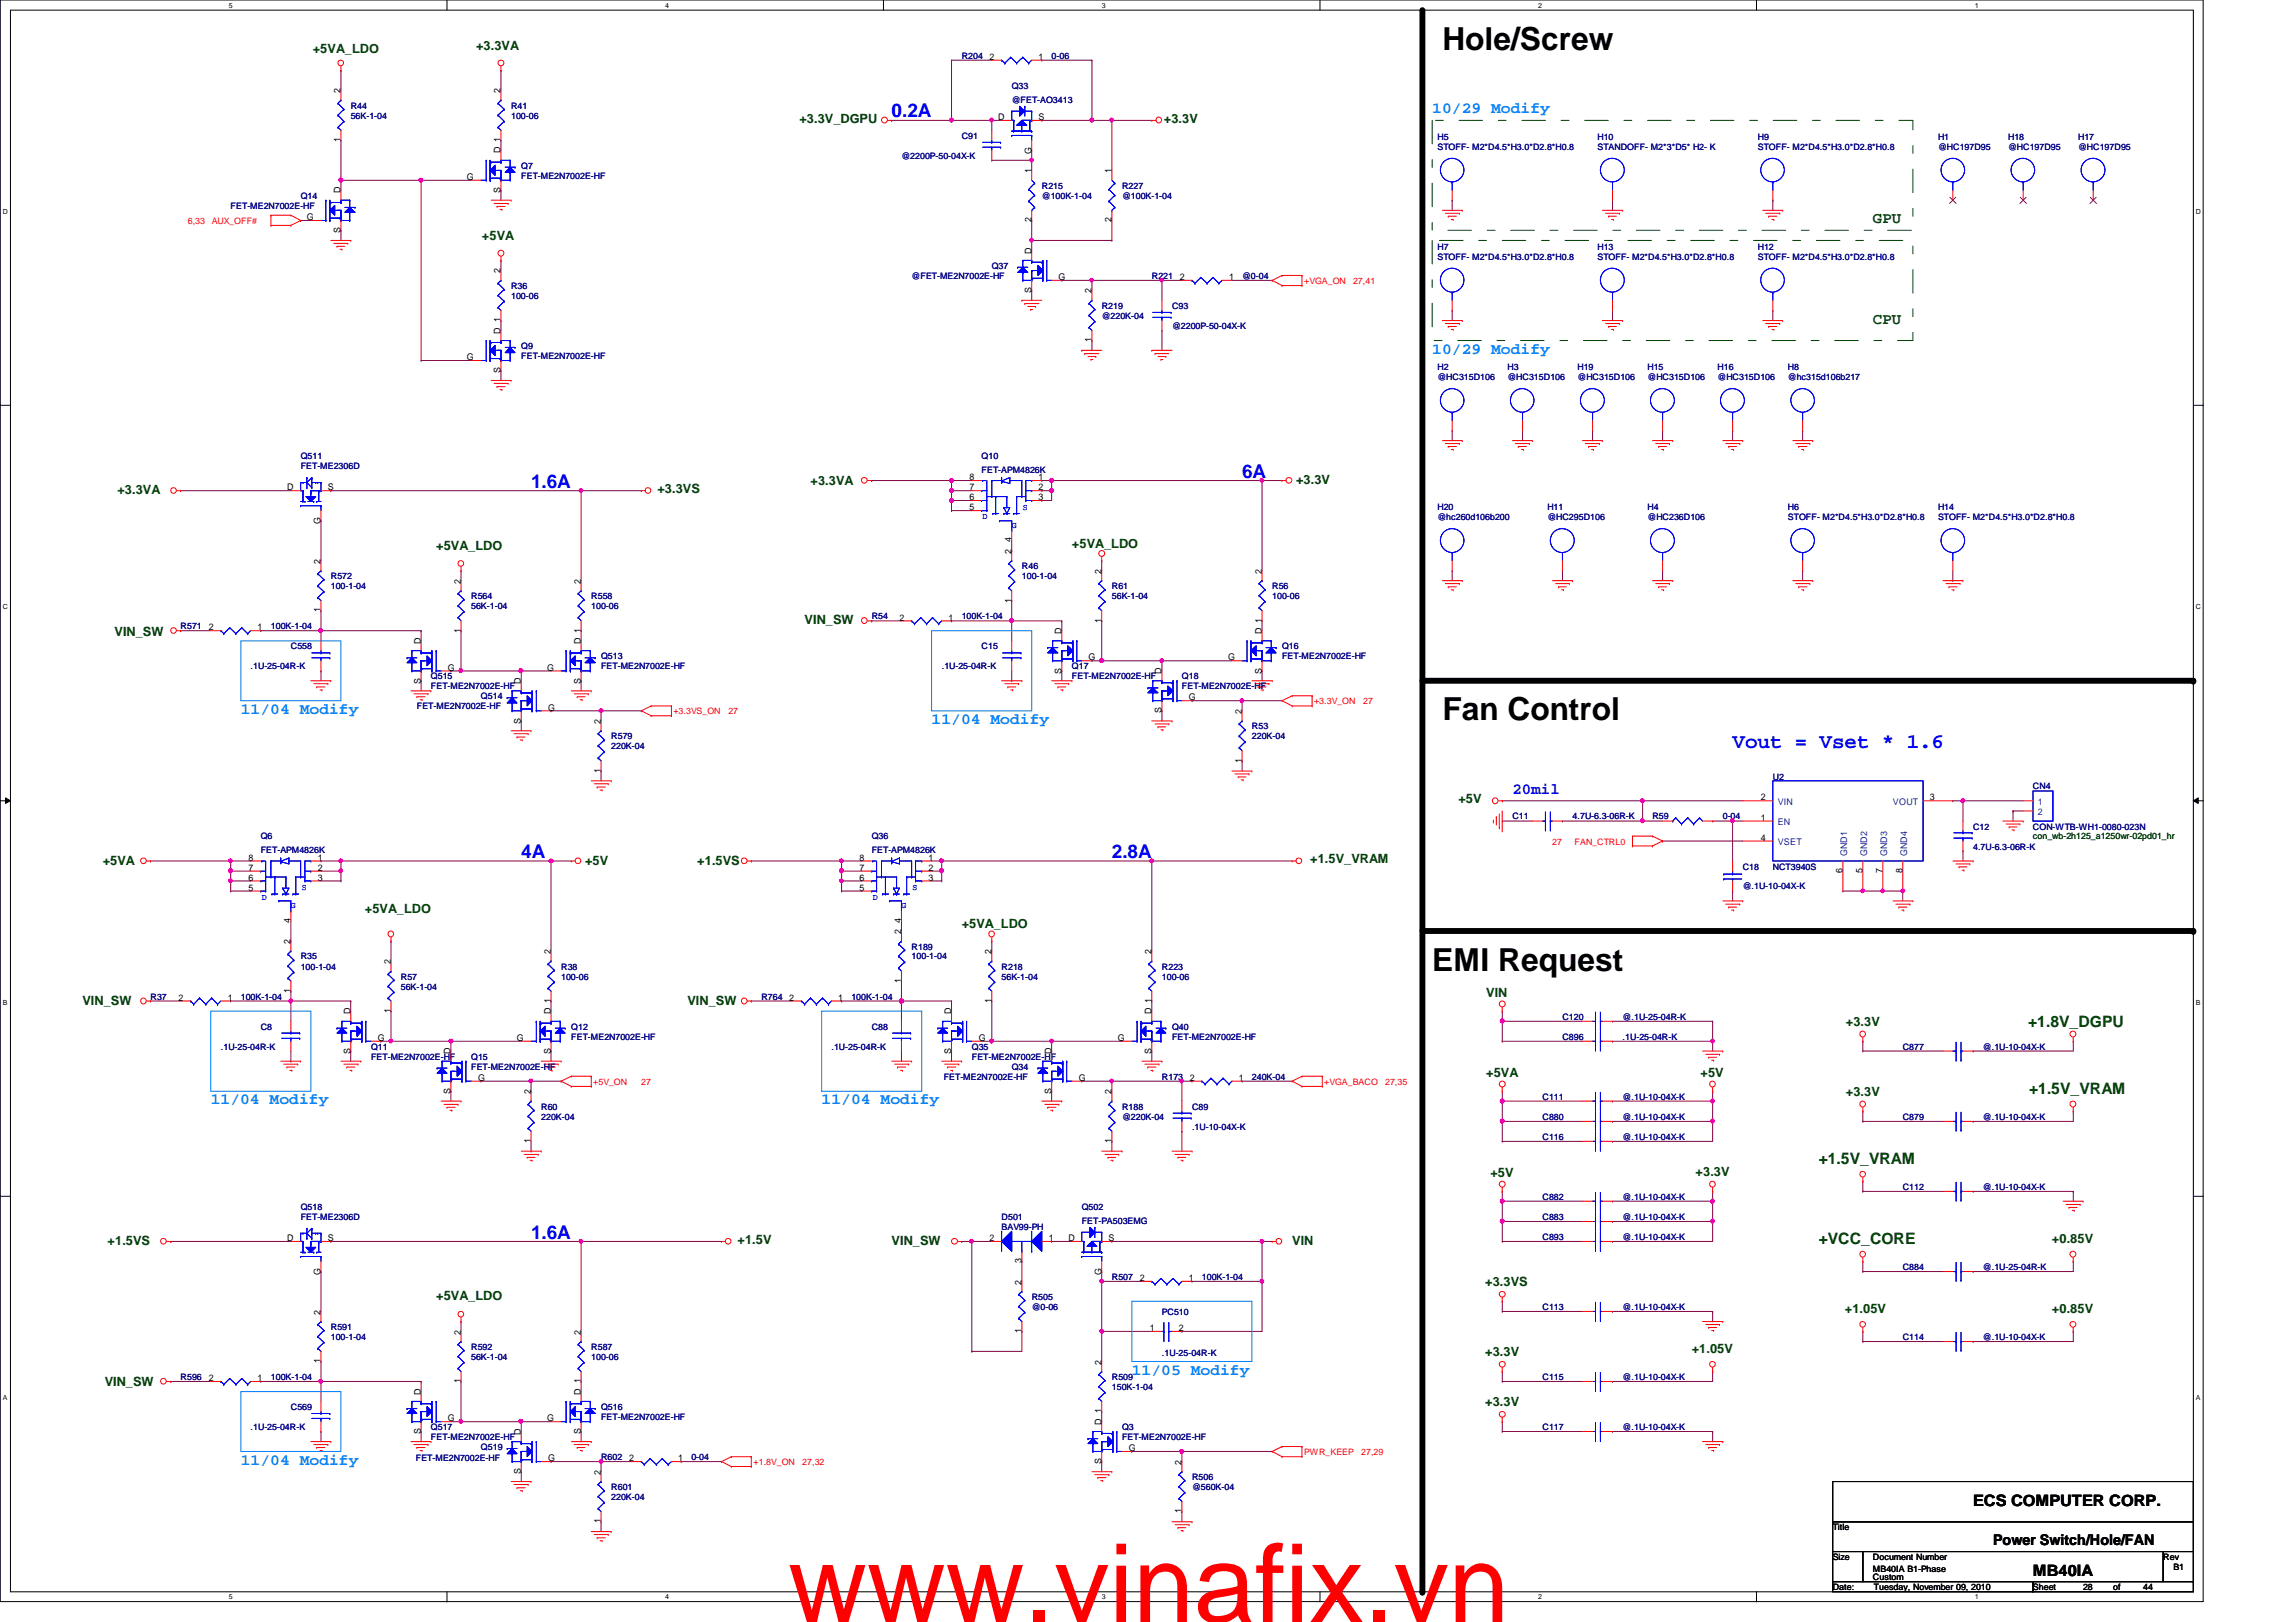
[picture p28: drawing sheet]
<svg xmlns="http://www.w3.org/2000/svg" width="297mm" height="210mm" viewBox="0 0 297 210" stroke-linecap="round" stroke-linejoin="round" font-family="sans-serif">
<defs><g id="words">
<text font-size="14.1" fill="#f00" x="102" y="209.9">www.vinafix.vn</text>
<g font-size="4.1">
<text x="186.6" y="6.4">Hole/Screw</text>
<text x="186.6" y="93.2">Fan Control</text>
<text x="185.3" y="125.6">EMI Request</text>
</g>
<text font-size="2.7" fill="#00f" x="224.2" y="96.9">Vout = Vset * 1.6</text>
<g font-size="2.5" fill="#00f">
<text x="115.4" y="15.2">0.2A</text>
<text x="68.7" y="63.2">1.6A</text>
<text x="160.7" y="61.8">6A</text>
<text x="67.4" y="111.1">4A</text>
<text x="143.8" y="111.1">2.8A</text>
<text x="68.7" y="160.3">1.6A</text>
</g>
<g font-size="2" fill="#0080ff">
<text x="185.3" y="14.6">10/29 Modify</text>
<text x="185.3" y="45.8">10/29 Modify</text>
<text x="31.2" y="92.4">11/04 Modify</text>
<text x="120.5" y="93.7">11/04 Modify</text>
<text x="27.3" y="142.9">11/04 Modify</text>
<text x="106.3" y="142.9">11/04 Modify</text>
<text x="146.4" y="177.9">11/05 Modify</text>
<text x="31.2" y="189.5">11/04 Modify</text>
</g>
<g font-size="2" fill="#004000">
<text x="242.3" y="28.9">GPU</text>
<text x="242.3" y="41.9">CPU</text>
<text x="262.4" y="132.9">+1.8V_DGPU</text>
<text x="262.5" y="141.6">+1.5V_VRAM</text>
<text x="235.3" y="150.6">+1.5V_VRAM</text>
<text x="235.3" y="161">+VCC_CORE</text>
</g>
<text font-size="2" fill="#00f" x="195.7" y="102.7">20mil</text>
<g font-size="2">
<text x="255.3" y="194.9">ECS COMPUTER CORP.</text>
<text x="263" y="204">MB40IA</text>
</g>
<text font-size="1.9" x="257.8" y="200">Power Switch/Hole/FAN</text>
<g font-size="1.7" fill="#004000">
<text x="40.5" y="6.9">+5VA_LDO</text>
<text x="61.6" y="6.5">+3.3VA</text>
<text x="103.4" y="15.9">+3.3V_DGPU</text>
<text x="150.6" y="15.9">+3.3V</text>
<text x="62.4" y="31.1">+5VA</text>
<text x="15.2" y="64">+3.3VA</text>
<text x="85" y="63.8">+3.3VS</text>
<text x="104.9" y="62.8">+3.3VA</text>
<text x="167.7" y="62.7">+3.3V</text>
<text x="56.4" y="71.1">+5VA_LDO</text>
<text x="138.7" y="70.9">+5VA_LDO</text>
<text x="14.8" y="82.3">VIN_SW</text>
<text x="104.1" y="80.8">VIN_SW</text>
<text x="188.7" y="103.9">+5V</text>
<text x="13.3" y="111.9">+5VA</text>
<text x="75.7" y="111.9">+5V</text>
<text x="90.2" y="111.9">+1.5VS</text>
<text x="169.5" y="111.6">+1.5V_VRAM</text>
<text x="47.2" y="118.1">+5VA_LDO</text>
<text x="124.4" y="120.1">+5VA_LDO</text>
<text x="10.7" y="130">VIN_SW</text>
<text x="88.9" y="130">VIN_SW</text>
<text x="192.3" y="129">VIN</text>
<text x="238.8" y="132.8">+3.3V</text>
<text x="192.3" y="139.4">+5VA</text>
<text x="220" y="139.4">+5V</text>
<text x="238.8" y="141.8">+3.3V</text>
<text x="192.8" y="152.3">+5V</text>
<text x="219.4" y="152.2">+3.3V</text>
<text x="13.9" y="161.1">+1.5VS</text>
<text x="95.4" y="161">+1.5V</text>
<text x="115.4" y="161.1">VIN_SW</text>
<text x="167.2" y="161.1">VIN</text>
<text x="265.5" y="160.9">+0.85V</text>
<text x="192.1" y="166.5">+3.3VS</text>
<text x="56.4" y="168.3">+5VA_LDO</text>
<text x="238.7" y="169.9">+1.05V</text>
<text x="265.5" y="169.9">+0.85V</text>
<text x="13.5" y="179.4">VIN_SW</text>
<text x="192.1" y="175.5">+3.3V</text>
<text x="218.9" y="175.1">+1.05V</text>
<text x="192.1" y="182">+3.3V</text>
</g>
<g font-size="1.2">
<text x="128" y="7.7">2</text>
<text x="134.4" y="7.7">1</text>
<text x="44.1" y="12.1" transform="rotate(-90 44.1 12.1)">2</text>
<text x="64.8" y="12.1" transform="rotate(-90 64.8 12.1)">2</text>
<text x="129.2" y="15.5">D</text>
<text x="134.4" y="15.5">S</text>
<text x="44.1" y="18.4" transform="rotate(-90 44.1 18.4)">1</text>
<text x="60.4" y="23.3">G</text>
<text x="64.8" y="19.9" transform="rotate(-90 64.8 19.9)">D 1</text>
<text x="133.4" y="22.4" transform="rotate(-90 133.4 22.4)">1</text>
<text x="133.4" y="19.9" transform="rotate(-90 133.4 19.9)">G</text>
<text x="143.8" y="22.4" transform="rotate(-90 143.8 22.4)">1</text>
<text x="39.7" y="28.5">G</text>
<text x="44.1" y="25" transform="rotate(-90 44.1 25)">D</text>
<text x="64.8" y="25" transform="rotate(-90 64.8 25)">S</text>
<text x="133.4" y="28.7" transform="rotate(-90 133.4 28.7)">2</text>
<text x="143.8" y="28.7" transform="rotate(-90 143.8 28.7)">2</text>
<text x="44.1" y="30.2" transform="rotate(-90 44.1 30.2)">S</text>
<text x="64.8" y="35.4" transform="rotate(-90 64.8 35.4)">2</text>
<text x="133.4" y="32.8" transform="rotate(-90 133.4 32.8)">D</text>
<text x="133.4" y="37.9" transform="rotate(-90 133.4 37.9)">S</text>
<text x="136.9" y="36.2">G</text>
<text x="141.2" y="38" transform="rotate(-90 141.2 38)">2</text>
<text x="152.7" y="36.2">2</text>
<text x="159" y="36.2">1</text>
<text x="60.4" y="46.6">G</text>
<text x="64.8" y="43.2" transform="rotate(-90 64.8 43.2)">D 1</text>
<text x="141.2" y="44.3" transform="rotate(-90 141.2 44.3)">1</text>
<text x="64.8" y="48.3" transform="rotate(-90 64.8 48.3)">S</text>
<text x="37.2" y="63.5">D</text>
<text x="42.4" y="63.5">S</text>
<text x="125.4" y="64.7">6</text>
<text x="125.4" y="63.5">7</text>
<text x="125.4" y="62.1">8</text>
<text x="134.4" y="62.1">1</text>
<text x="134.4" y="63.5">2</text>
<text x="134.4" y="64.7">3</text>
<text x="41.5" y="67.9" transform="rotate(-90 41.5 67.9)">G</text>
<text x="125.4" y="66">5</text>
<text x="130.8" y="71.7" transform="rotate(-90 130.8 71.7)">2</text>
<text x="130.8" y="70.2" transform="rotate(-90 130.8 70.2)">4</text>
<text x="41.5" y="73" transform="rotate(-90 41.5 73)">2</text>
<text x="59.6" y="75.6" transform="rotate(-90 59.6 75.6)">2</text>
<text x="75.1" y="75.6" transform="rotate(-90 75.1 75.6)">2</text>
<text x="130.8" y="78" transform="rotate(-90 130.8 78)">1</text>
<text x="142.5" y="74.3" transform="rotate(-90 142.5 74.3)">2</text>
<text x="163.2" y="74.3" transform="rotate(-90 163.2 74.3)">2</text>
<text x="27" y="81.6">2</text>
<text x="33.3" y="81.6">1</text>
<text x="41.5" y="79.2" transform="rotate(-90 41.5 79.2)">1</text>
<text x="54.4" y="83.3" transform="rotate(-90 54.4 83.3)">D</text>
<text x="59.6" y="81.9" transform="rotate(-90 59.6 81.9)">1</text>
<text x="75.1" y="83.3" transform="rotate(-90 75.1 83.3)">D 1</text>
<text x="116.4" y="80.3">2</text>
<text x="122.7" y="80.3">1</text>
<text x="137.3" y="82" transform="rotate(-90 137.3 82)">D</text>
<text x="142.5" y="80.6" transform="rotate(-90 142.5 80.6)">1</text>
<text x="163.2" y="82" transform="rotate(-90 163.2 82)">D 1</text>
<text x="54.4" y="88.5" transform="rotate(-90 54.4 88.5)">S</text>
<text x="58" y="86.8">G</text>
<text x="67.4" y="88.5" transform="rotate(-90 67.4 88.5)">D</text>
<text x="70.8" y="86.8">G</text>
<text x="75.1" y="88.5" transform="rotate(-90 75.1 88.5)">S</text>
<text x="137.3" y="87.2" transform="rotate(-90 137.3 87.2)">S</text>
<text x="140.8" y="85.5">G</text>
<text x="150.3" y="87.2" transform="rotate(-90 150.3 87.2)">D</text>
<text x="158.9" y="85.5">G</text>
<text x="163.2" y="87.2" transform="rotate(-90 163.2 87.2)">S</text>
<text x="67.4" y="93.6" transform="rotate(-90 67.4 93.6)">S</text>
<text x="70.9" y="91.9">G</text>
<text x="77.7" y="93.7" transform="rotate(-90 77.7 93.7)">2</text>
<text x="150.3" y="92.3" transform="rotate(-90 150.3 92.3)">S</text>
<text x="153.8" y="90.6">G</text>
<text x="160.7" y="92.4" transform="rotate(-90 160.7 92.4)">2</text>
<text x="77.7" y="100" transform="rotate(-90 77.7 100)">1</text>
<text x="160.7" y="98.7" transform="rotate(-90 160.7 98.7)">1</text>
<text x="227.8" y="106.2">1</text>
<text x="227.8" y="103.6">2</text>
<text x="249.7" y="103.6">3</text>
<text x="32.2" y="114">6</text>
<text x="32.2" y="112.7">7</text>
<text x="32.2" y="111.4">8</text>
<text x="41.1" y="111.4">1</text>
<text x="41.1" y="112.7">2</text>
<text x="41.1" y="114">3</text>
<text x="111.2" y="114">6</text>
<text x="111.2" y="112.7">7</text>
<text x="111.2" y="111.4">8</text>
<text x="120.1" y="111.4">1</text>
<text x="120.1" y="112.7">2</text>
<text x="120.1" y="114">3</text>
<text x="227.8" y="108.8">4</text>
<text x="238.4" y="112.9" transform="rotate(-90 238.4 112.9)">6</text>
<text x="241" y="112.9" transform="rotate(-90 241 112.9)">5</text>
<text x="243.5" y="112.9" transform="rotate(-90 243.5 112.9)">7</text>
<text x="246.1" y="112.9" transform="rotate(-90 246.1 112.9)">8</text>
<text x="32.2" y="115.3">5</text>
<text x="37.6" y="119.4" transform="rotate(-90 37.6 119.4)">4</text>
<text x="111.2" y="115.3">5</text>
<text x="116.6" y="119.4" transform="rotate(-90 116.6 119.4)">4</text>
<text x="37.6" y="122.2" transform="rotate(-90 37.6 122.2)">2</text>
<text x="50.5" y="124.8" transform="rotate(-90 50.5 124.8)">2</text>
<text x="71.2" y="123.5" transform="rotate(-90 71.2 123.5)">2</text>
<text x="116.6" y="120.9" transform="rotate(-90 116.6 120.9)">2</text>
<text x="128.3" y="123.5" transform="rotate(-90 128.3 123.5)">2</text>
<text x="149" y="123.5" transform="rotate(-90 149 123.5)">2</text>
<text x="23.1" y="129.5">2</text>
<text x="29.5" y="129.5">1</text>
<text x="37.6" y="128.5" transform="rotate(-90 37.6 128.5)">1</text>
<text x="45.3" y="131.3" transform="rotate(-90 45.3 131.3)">D</text>
<text x="50.5" y="131.1" transform="rotate(-90 50.5 131.1)">1</text>
<text x="71.2" y="131.3" transform="rotate(-90 71.2 131.3)">D 1</text>
<text x="102.1" y="129.5">2</text>
<text x="108.5" y="129.5">1</text>
<text x="116.6" y="127.2" transform="rotate(-90 116.6 127.2)">1</text>
<text x="123.1" y="131.3" transform="rotate(-90 123.1 131.3)">D</text>
<text x="128.3" y="129.8" transform="rotate(-90 128.3 129.8)">1</text>
<text x="149" y="131.3" transform="rotate(-90 149 131.3)">D 1</text>
<text x="45.3" y="136.4" transform="rotate(-90 45.3 136.4)">S</text>
<text x="48.9" y="134.7">G</text>
<text x="58.3" y="136.4" transform="rotate(-90 58.3 136.4)">D</text>
<text x="66.9" y="134.7">G</text>
<text x="71.2" y="136.4" transform="rotate(-90 71.2 136.4)">S</text>
<text x="123.1" y="136.4" transform="rotate(-90 123.1 136.4)">S</text>
<text x="126.6" y="134.7">G</text>
<text x="136" y="136.4" transform="rotate(-90 136 136.4)">D</text>
<text x="144.6" y="134.7">G</text>
<text x="149" y="136.4" transform="rotate(-90 149 136.4)">S</text>
<text x="58.3" y="141.6" transform="rotate(-90 58.3 141.6)">S</text>
<text x="61.8" y="139.9">G</text>
<text x="68.7" y="141.6" transform="rotate(-90 68.7 141.6)">2</text>
<text x="136" y="141.6" transform="rotate(-90 136 141.6)">S</text>
<text x="139.6" y="139.9">G</text>
<text x="143.8" y="141.6" transform="rotate(-90 143.8 141.6)">2</text>
<text x="153.9" y="139.9">2</text>
<text x="160.3" y="139.9">1</text>
<text x="68.7" y="147.9" transform="rotate(-90 68.7 147.9)">1</text>
<text x="143.8" y="147.9" transform="rotate(-90 143.8 147.9)">1</text>
<text x="37.2" y="160.6">D</text>
<text x="42.4" y="160.6">S</text>
<text x="128" y="160.6">2</text>
<text x="135.7" y="160.6">1</text>
<text x="138.2" y="160.6">D</text>
<text x="143.4" y="160.6">S</text>
<text x="41.5" y="165" transform="rotate(-90 41.5 165)">G</text>
<text x="132.2" y="166.2" transform="rotate(-90 132.2 166.2)">2</text>
<text x="132.2" y="163.4" transform="rotate(-90 132.2 163.4)">3</text>
<text x="142.5" y="165" transform="rotate(-90 142.5 165)">G</text>
<text x="147.4" y="165.8">2</text>
<text x="153.8" y="165.8">1</text>
<text x="41.5" y="170.1" transform="rotate(-90 41.5 170.1)">2</text>
<text x="59.6" y="172.7" transform="rotate(-90 59.6 172.7)">2</text>
<text x="75.1" y="172.7" transform="rotate(-90 75.1 172.7)">2</text>
<text x="132.2" y="172.6" transform="rotate(-90 132.2 172.6)">1</text>
<text x="148.8" y="172.3">1</text>
<text x="152.5" y="172.3">2</text>
<text x="27" y="178.7">2</text>
<text x="33.3" y="178.7">1</text>
<text x="41.5" y="176.4" transform="rotate(-90 41.5 176.4)">1</text>
<text x="59.6" y="179" transform="rotate(-90 59.6 179)">1</text>
<text x="142.5" y="176.6" transform="rotate(-90 142.5 176.6)">2</text>
<text x="54.4" y="185.6" transform="rotate(-90 54.4 185.6)">S</text>
<text x="54.4" y="180.5" transform="rotate(-90 54.4 180.5)">D</text>
<text x="58" y="183.9">G</text>
<text x="67.4" y="185.7" transform="rotate(-90 67.4 185.7)">D</text>
<text x="70.8" y="183.9">G</text>
<text x="75.1" y="185.6" transform="rotate(-90 75.1 185.6)">S</text>
<text x="75.1" y="180.5" transform="rotate(-90 75.1 180.5)">D 1</text>
<text x="142.5" y="184.4" transform="rotate(-90 142.5 184.4)">D 1</text>
<text x="67.4" y="190.8" transform="rotate(-90 67.4 190.8)">S</text>
<text x="70.9" y="189.1">G</text>
<text x="77.7" y="190.8" transform="rotate(-90 77.7 190.8)">2</text>
<text x="81.4" y="189.1">2</text>
<text x="87.8" y="189.1">1</text>
<text x="142.5" y="189.5" transform="rotate(-90 142.5 189.5)">S</text>
<text x="146" y="187.8">G</text>
<text x="152.9" y="189.6" transform="rotate(-90 152.9 189.6)">2</text>
<text x="77.7" y="197.1" transform="rotate(-90 77.7 197.1)">1</text>
<text x="152.9" y="195.8" transform="rotate(-90 152.9 195.8)">1</text>
</g>
<g font-size="1.2" fill="#004080">
<text x="230" y="106.8">EN</text>
<text x="230" y="104.2">VIN</text>
<text x="244.9" y="104.2">VOUT</text>
<text x="263.6" y="104.2">1</text>
<text x="263.6" y="105.5">2</text>
<text x="230" y="109.4">VSET</text>
<text x="239" y="110.8" transform="rotate(-90 239 110.8)">GND1</text>
<text x="241.6" y="110.8" transform="rotate(-90 241.6 110.8)">GND2</text>
<text x="244.1" y="110.8" transform="rotate(-90 244.1 110.8)">GND3</text>
<text x="246.7" y="110.8" transform="rotate(-90 246.7 110.8)">GND4</text>
</g>
<g font-size="1.1" fill="#000080">
<text x="124.4" y="7.6">R204</text>
<text x="130.9" y="11.5">Q33</text>
<text x="136.1" y="7.6">0-06</text>
<text x="45.4" y="14.1">R44</text>
<text x="45.4" y="15.4">56K-1-04</text>
<text x="66.1" y="14.1">R41</text>
<text x="66.1" y="15.4">100-06</text>
<text x="124.4" y="17.9">C91</text>
<text x="130.9" y="13.3">@FET-AO3413</text>
<text x="67.4" y="21.8">Q7</text>
<text x="67.4" y="23.2">FET-ME2N7002E-HF</text>
<text x="116.6" y="20.5">@2200P-50-04X-K</text>
<text x="186" y="18.1">H5</text>
<text x="186" y="19.4">STOFF- M2*D4.5*H3.0*D2.8*H0.8</text>
<text x="206.7" y="18.1">H10</text>
<text x="206.7" y="19.4">STANDOFF- M2*3*D5* H2- K</text>
<text x="227.4" y="18.1">H9</text>
<text x="227.4" y="19.4">STOFF- M2*D4.5*H3.0*D2.8*H0.8</text>
<text x="250.7" y="18.1">H1</text>
<text x="250.7" y="19.4">@HC197D95</text>
<text x="259.8" y="18.1">H18</text>
<text x="259.8" y="19.4">@HC197D95</text>
<text x="268.9" y="18.1">H17</text>
<text x="268.9" y="19.4">@HC197D95</text>
<text x="29.8" y="27">FET-ME2N7002E-HF</text>
<text x="38.9" y="25.7">Q14</text>
<text x="134.8" y="24.4">R215</text>
<text x="134.8" y="25.7">@100K-1-04</text>
<text x="145.2" y="24.4">R227</text>
<text x="145.2" y="25.7">@100K-1-04</text>
<text x="128.3" y="34.8">Q37</text>
<text x="186" y="32.3">H7</text>
<text x="186" y="33.6">STOFF- M2*D4.5*H3.0*D2.8*H0.8</text>
<text x="206.7" y="32.3">H13</text>
<text x="206.7" y="33.6">STOFF- M2*D4.5*H3.0*D2.8*H0.8</text>
<text x="227.4" y="32.3">H12</text>
<text x="227.4" y="33.6">STOFF- M2*D4.5*H3.0*D2.8*H0.8</text>
<text x="66.1" y="37.4">R36</text>
<text x="66.1" y="38.7">100-06</text>
<text x="117.9" y="36.1">@FET-ME2N7002E-HF</text>
<text x="142.5" y="40">R219</text>
<text x="142.5" y="41.3">@220K-04</text>
<text x="149" y="36.1">R221</text>
<text x="151.6" y="40">C93</text>
<text x="160.7" y="36.1">@0-04</text>
<text x="67.4" y="45.2">Q9</text>
<text x="67.4" y="46.4">FET-ME2N7002E-HF</text>
<text x="151.6" y="42.6">@2200P-50-04X-K</text>
<text x="186" y="47.9">H2</text>
<text x="195" y="47.9">H3</text>
<text x="204.1" y="47.9">H19</text>
<text x="213.1" y="47.9">H15</text>
<text x="222.2" y="47.9">H16</text>
<text x="231.3" y="47.9">H8</text>
<text x="186" y="49.2">@HC315D106</text>
<text x="195" y="49.2">@HC315D106</text>
<text x="204.1" y="49.2">@HC315D106</text>
<text x="213.1" y="49.2">@HC315D106</text>
<text x="222.2" y="49.2">@HC315D106</text>
<text x="231.3" y="49.2">@hc315d106b217</text>
<text x="38.9" y="59.4">Q511</text>
<text x="127" y="59.4">Q10</text>
<text x="38.9" y="60.7">FET-ME2306D</text>
<text x="127" y="61.2">FET-APM4826K</text>
<text x="186" y="66">H20</text>
<text x="200.2" y="66">H11</text>
<text x="213.1" y="66">H4</text>
<text x="231.3" y="66">H6</text>
<text x="250.7" y="66">H14</text>
<text x="186" y="67.3">@hc260d106b200</text>
<text x="200.2" y="67.3">@HC295D106</text>
<text x="213.1" y="67.3">@HC236D106</text>
<text x="231.3" y="67.3">STOFF- M2*D4.5*H3.0*D2.8*H0.8</text>
<text x="250.7" y="67.3">STOFF- M2*D4.5*H3.0*D2.8*H0.8</text>
<text x="42.8" y="75">R572</text>
<text x="42.8" y="76.2">100-1-04</text>
<text x="61" y="77.6">R564</text>
<text x="76.5" y="77.6">R558</text>
<text x="132.2" y="73.7">R46</text>
<text x="132.2" y="75">100-1-04</text>
<text x="143.8" y="76.2">R61</text>
<text x="143.8" y="77.6">56K-1-04</text>
<text x="164.6" y="76.2">R56</text>
<text x="164.6" y="77.6">100-06</text>
<text x="23.4" y="81.4">R571</text>
<text x="35" y="81.4">100K-1-04</text>
<text x="61" y="78.8">56K-1-04</text>
<text x="76.5" y="78.8">100-06</text>
<text x="112.8" y="80.1">R54</text>
<text x="124.4" y="80.1">100K-1-04</text>
<text x="32.4" y="86.6">.1U-25-04R-K</text>
<text x="37.6" y="84">C558</text>
<text x="55.7" y="87.9">Q515</text>
<text x="55.7" y="89.2">FET-ME2N7002E-HF</text>
<text x="77.8" y="85.3">Q513</text>
<text x="77.8" y="86.6">FET-ME2N7002E-HF</text>
<text x="121.8" y="86.6">.1U-25-04R-K</text>
<text x="127" y="84">C15</text>
<text x="138.7" y="86.6">Q17</text>
<text x="138.7" y="87.9">FET-ME2N7002E-HF</text>
<text x="152.9" y="87.9">Q18</text>
<text x="152.9" y="89.2">FET-ME2N7002E-HF</text>
<text x="165.9" y="84">Q16</text>
<text x="165.9" y="85.3">FET-ME2N7002E-HF</text>
<text x="53.9" y="91.8">FET-ME2N7002E-HF</text>
<text x="62.2" y="90.5">Q514</text>
<text x="79.1" y="95.7">R579</text>
<text x="162" y="94.4">R53</text>
<text x="162" y="95.7">220K-04</text>
<text x="79.1" y="97">220K-04</text>
<text x="229.4" y="100.9">U2</text>
<text x="195.7" y="106">C11</text>
<text x="203.5" y="106">4.7U-6.3-06R-K</text>
<text x="213.8" y="106">R59</text>
<text x="222.9" y="106">0-04</text>
<text x="255.3" y="107.4">C12</text>
<text x="263" y="102.2">CN4</text>
<text x="263" y="107.4">CON-WTB-WH1-0080-023N</text>
<text x="33.7" y="108.6">Q6</text>
<text x="33.7" y="110.4">FET-APM4826K</text>
<text x="112.8" y="108.6">Q36</text>
<text x="112.8" y="110.4">FET-APM4826K</text>
<text x="225.5" y="112.5">C18</text>
<text x="229.4" y="112.5">NCT3940S</text>
<text x="255.3" y="109.9">4.7U-6.3-06R-K</text>
<text x="225.5" y="115.1">@.1U-10-04X-K</text>
<text x="38.9" y="124.2">R35</text>
<text x="38.9" y="125.5">100-1-04</text>
<text x="72.6" y="125.5">R38</text>
<text x="117.9" y="122.9">R189</text>
<text x="117.9" y="124.2">100-1-04</text>
<text x="129.6" y="125.5">R218</text>
<text x="150.3" y="125.5">R223</text>
<text x="19.5" y="129.4">R37</text>
<text x="31.2" y="129.4">100K-1-04</text>
<text x="51.9" y="126.8">R57</text>
<text x="51.9" y="128.1">56K-1-04</text>
<text x="72.6" y="126.8">100-06</text>
<text x="98.5" y="129.4">R764</text>
<text x="110.1" y="129.4">100K-1-04</text>
<text x="129.6" y="126.8">56K-1-04</text>
<text x="150.3" y="126.8">100-06</text>
<text x="202.1" y="132">C120</text>
<text x="209.9" y="132">@.1U-25-04R-K</text>
<text x="28.6" y="135.8">.1U-25-04R-K</text>
<text x="33.7" y="133.3">C8</text>
<text x="48" y="135.8">Q11</text>
<text x="48" y="137.1">FET-ME2N7002E-HF</text>
<text x="61" y="137.1">Q15</text>
<text x="73.9" y="133.3">Q12</text>
<text x="73.9" y="134.5">FET-ME2N7002E-HF</text>
<text x="107.6" y="135.8">.1U-25-04R-K</text>
<text x="112.8" y="133.3">C88</text>
<text x="125.7" y="135.8">Q35</text>
<text x="125.7" y="137.1">FET-ME2N7002E-HF</text>
<text x="151.6" y="133.3">Q40</text>
<text x="151.6" y="134.5">FET-ME2N7002E-HF</text>
<text x="202.1" y="134.5">C896</text>
<text x="209.9" y="134.5">.1U-25-04R-K</text>
<text x="246.2" y="135.8">C877</text>
<text x="256.5" y="135.8">@.1U-10-04X-K</text>
<text x="61" y="138.4">FET-ME2N7002E-HF</text>
<text x="70" y="143.6">R60</text>
<text x="122.1" y="139.7">FET-ME2N7002E-HF</text>
<text x="130.9" y="138.4">Q34</text>
<text x="145.2" y="143.6">R188</text>
<text x="150.3" y="139.7">R173</text>
<text x="154.2" y="143.6">C89</text>
<text x="162" y="139.7">240K-04</text>
<text x="199.6" y="142.3">C111</text>
<text x="209.9" y="142.3">@.1U-10-04X-K</text>
<text x="70" y="144.9">220K-04</text>
<text x="145.2" y="144.9">@220K-04</text>
<text x="154.2" y="146.2">.1U-10-04X-K</text>
<text x="199.6" y="147.5">C116</text>
<text x="199.6" y="144.9">C880</text>
<text x="209.9" y="147.5">@.1U-10-04X-K</text>
<text x="209.9" y="144.9">@.1U-10-04X-K</text>
<text x="246.2" y="144.9">C879</text>
<text x="256.5" y="144.9">@.1U-10-04X-K</text>
<text x="199.6" y="155.3">C882</text>
<text x="209.9" y="155.3">@.1U-10-04X-K</text>
<text x="246.2" y="154">C112</text>
<text x="256.5" y="154">@.1U-10-04X-K</text>
<text x="38.9" y="156.5">Q518</text>
<text x="38.9" y="157.9">FET-ME2306D</text>
<text x="129.6" y="157.9">D501</text>
<text x="129.6" y="159.2">BAV99-PH</text>
<text x="140" y="156.5">Q502</text>
<text x="140" y="158.4">FET-PA503EMG</text>
<text x="199.6" y="160.4">C893</text>
<text x="199.6" y="157.9">C883</text>
<text x="209.9" y="160.4">@.1U-10-04X-K</text>
<text x="209.9" y="157.9">@.1U-10-04X-K</text>
<text x="143.8" y="165.7">R507</text>
<text x="155.5" y="165.7">100K-1-04</text>
<text x="246.2" y="164.3">C884</text>
<text x="256.5" y="164.3">@.1U-25-04R-K</text>
<text x="42.8" y="172.1">R591</text>
<text x="42.8" y="173.4">100-1-04</text>
<text x="133.5" y="168.2">R505</text>
<text x="133.5" y="169.5">@0-06</text>
<text x="150.3" y="170.2">PC510</text>
<text x="199.6" y="169.5">C113</text>
<text x="209.9" y="169.5">@.1U-10-04X-K</text>
<text x="246.2" y="173.4">C114</text>
<text x="256.5" y="173.4">@.1U-10-04X-K</text>
<text x="23.4" y="178.6">R596</text>
<text x="35" y="178.6">100K-1-04</text>
<text x="61" y="174.7">R592</text>
<text x="61" y="176">56K-1-04</text>
<text x="76.5" y="174.7">R587</text>
<text x="76.5" y="176">100-06</text>
<text x="143.8" y="178.6">R509</text>
<text x="143.8" y="179.9">150K-1-04</text>
<text x="150.3" y="175.5">.1U-25-04R-K</text>
<text x="199.6" y="178.6">C115</text>
<text x="209.9" y="178.6">@.1U-10-04X-K</text>
<text x="32.4" y="185.1">.1U-25-04R-K</text>
<text x="37.6" y="182.5">C569</text>
<text x="55.7" y="185.1">Q517</text>
<text x="77.8" y="182.5">Q516</text>
<text x="77.8" y="183.8">FET-ME2N7002E-HF</text>
<text x="145.2" y="185.1">Q3</text>
<text x="199.6" y="185.1">C117</text>
<text x="209.9" y="185.1">@.1U-10-04X-K</text>
<text x="53.8" y="189.1">FET-ME2N7002E-HF</text>
<text x="55.7" y="186.4">FET-ME2N7002E-HF</text>
<text x="62.2" y="187.7">Q519</text>
<text x="77.8" y="188.9">R602</text>
<text x="89.4" y="188.9">0-04</text>
<text x="145.2" y="186.4">FET-ME2N7002E-HF</text>
<text x="154.2" y="191.6">R506</text>
<text x="79.1" y="192.8">R601</text>
<text x="79.1" y="194.1">220K-04</text>
<text x="154.2" y="192.8">@560K-04</text>
</g>
<g font-size="1.1" fill="#f00">
<text x="24.3" y="29">6,33</text>
<text x="27.4" y="29">AUX_OFF#</text>
<text x="168.7" y="36.7">+VGA_ON</text>
<text x="175" y="36.7">27,41</text>
<text x="87.1" y="92.5">+3.3VS_ON</text>
<text x="94.2" y="92.5">27</text>
<text x="170" y="91.1">+3.3V_ON</text>
<text x="176.4" y="91.1">27</text>
<text x="200.8" y="109.3">27</text>
<text x="203.7" y="109.3">FAN_CTRL0</text>
<text x="76.7" y="140.4">+5V_ON</text>
<text x="83" y="140.4">27</text>
<text x="171.3" y="140.4">+VGA_BACO</text>
<text x="179.2" y="140.4">27,35</text>
<text x="97.5" y="189.6">+1.8V_ON</text>
<text x="103.8" y="189.6">27,32</text>
<text x="168.7" y="188.3">PWR_KEEP</text>
<text x="176.1" y="188.3">27,29</text>
</g>
<g font-size="1.1" fill="#00f">
<text x="127.1" y="67.2">D</text>
<text x="130.9" y="68.4">G</text>
<text x="132.3" y="66">S</text>
<text x="33.9" y="116.4">D</text>
<text x="37.6" y="117.6">G</text>
<text x="39" y="115.2">S</text>
<text x="112.9" y="116.4">D</text>
<text x="116.6" y="117.6">G</text>
<text x="118.1" y="115.2">S</text>
</g>
<text font-size="1.1" fill="#004000" x="263" y="108.6">con_wb-2h125_a1250wr-02pd01_hr</text>
<g font-size="1.1">
<text x="237.1" y="198">Title</text>
<text x="237.1" y="201.9">Size</text>
<text x="242.3" y="201.9">Document Number</text>
<text x="242.3" y="203.5">MB40IA B1-Phase</text>
<text x="279.9" y="201.9">Rev</text>
<text x="281.2" y="203.2">B1</text>
<text x="237.1" y="205.8">Date:</text>
<text x="242.3" y="204.5">Custom</text>
<text x="242.4" y="205.8">Tuesday, November 09, 2010</text>
<text x="263" y="205.8">Sheet</text>
<text x="269.5" y="205.8">28</text>
<text x="273.4" y="205.8">of</text>
<text x="277.3" y="205.8">44</text>
</g>
<g font-size=".9">
<text x="29.6" y="1">5</text>
<text x="86.1" y="1">4</text>
<text x="142.5" y="1">3</text>
<text x="199" y="1">2</text>
<text x="255.5" y="1">1</text>
<text x=".4" y="27.7">D</text>
<text x="284.1" y="27.7">D</text>
<text x=".4" y="78.8">C</text>
<text x="284.1" y="78.8">C</text>
<text x=".4" y="130">B</text>
<text x="284.1" y="130">B</text>
<text x=".4" y="181.2">A</text>
<text x="284.1" y="181.2">A</text>
<text x="29.6" y="207">5</text>
<text x="86.1" y="207">4</text>
<text x="142.5" y="207">3</text>
<text x="199" y="207">2</text>
<text x="255.5" y="207">1</text>
</g>
</g></defs>
<path d="M0 0h285v207.3h-285zM1.4 1.3h282.4v204.7h-282.4z" fill="none" stroke="#000" stroke-width=".13"/>
<g fill="#fff">
<path d="M29.6 .2h.5v1h-.5z"/>
<path d="M29.6 206.2h.5v1h-.5z"/>
</g>
<path d="M57.8 0v1.3M57.8 206v1.3" fill="none" stroke="#000" stroke-width=".13"/>
<g fill="#fff">
<path d="M86.1 .2h.5v1h-.5z"/>
<path d="M86.1 206.2h.5v1h-.5z"/>
</g>
<path d="M114.3 0v1.3M114.3 206v1.3" fill="none" stroke="#000" stroke-width=".13"/>
<g fill="#fff">
<path d="M142.5 .2h.5v1h-.5z"/>
<path d="M142.5 206.2h.5v1h-.5z"/>
</g>
<path d="M170.8 0v1.3M170.8 206v1.3" fill="none" stroke="#000" stroke-width=".13"/>
<g fill="#fff">
<path d="M199 .2h.5v1h-.5z"/>
<path d="M199 206.2h.5v1h-.5z"/>
</g>
<path d="M227.2 0v1.3M227.2 206v1.3" fill="none" stroke="#000" stroke-width=".13"/>
<g fill="#fff">
<path d="M255.5 .2h.5v1h-.5z"/>
<path d="M255.5 206.2h.5v1h-.5z"/>
<path d="M.4 26.9h.6v1h-.6z"/>
<path d="M284.1 26.9h.6v1h-.6z"/>
<path d="M.4 78h.6v1h-.6z"/>
<path d="M284.1 78h.6v1h-.6z"/>
</g>
<path d="M0 52.5h1.4M283.8 52.5h1.3" fill="none" stroke="#000" stroke-width=".13"/>
<g fill="#fff">
<path d="M.4 129.2h.6v1h-.6z"/>
<path d="M284.1 129.2h.6v1h-.6z"/>
</g>
<path d="M0 103.6h1.4M.7 103.3l.7 .3-.7 .4zM283.8 103.6l.6-.3v.7zM283.8 103.6h1.3" fill="none" stroke="#000" stroke-width=".13"/>
<path d="M.7 103.3l.7 .3-.7 .4zM283.8 103.6l.6-.3v.7z" fill="#000"/>
<g fill="#fff">
<path d="M.4 180.4h.5v1h-.5z"/>
<path d="M284.1 180.4h.5v1h-.5z"/>
</g>
<path d="M0 154.8h1.4M283.8 154.8h1.3" fill="none" stroke="#000" stroke-width=".13"/>
<path d="M71.3 111.4h.1M71.3 111.4h2.6M62.2 139.9h.1M62.2 139.9h6.5" fill="none" stroke="#800040" stroke-width=".13"/>
<circle cx="71.3" cy="111.4" r=".25" fill="#f0f"/>
<circle cx="71.3" cy="111.4" r=".25" fill="none" stroke="#f0f" stroke-width=".13"/>
<path d="M19.5 111.4h.1M19.5 111.4h12.9M29.8 111.4h.1M29.8 112.7h.1M29.8 112.7h2.6M37.6 129.5h.1M37.6 129.5h7.8M49.3 134.7h.1M49.3 134.7h1.3M50.6 121.8h.1M50.6 121.8v2.6" fill="none" stroke="#800040" stroke-width=".13"/>
<path d="M37.4 129.3h.2l.2 .1v.3l-.2 .1-.2-.1z" fill-rule="evenodd" fill="#f0f"/>
<path d="M37.4 129.3h.2l.2 .1v.3l-.2 .1-.2-.1z" fill="none" stroke="#f0f" stroke-width=".13"/>
<path d="M29.8 114h.1M29.8 114v1.3M29.8 114h2.6M37.6 129.5h.1M37.6 129.5v2.7M58.3 141.2h.1M58.3 141.2v1.3" fill="none" stroke="#800040" stroke-width=".13"/>
<path d="M29.6 113.8h.4l.1 .2-.1 .1-.2 .1-.2-.1z" fill-rule="evenodd" fill="#f0f"/>
<path d="M29.6 113.8h.4l.1 .2-.1 .1-.2 .1-.2-.1z" fill="none" stroke="#f0f" stroke-width=".13"/>
<path d="M29.8 115.3h.1M29.8 111.4h.1M29.8 115.3h2.6M29.8 111.4v1.3M71.3 111.4h.1M71.3 111.4v11.7M19.5 129.5h.1M19.5 129.5h3.9M45.4 129.5h.1M45.4 129.5v1.4M71.3 136h.1M71.3 136v1.3" fill="none" stroke="#800040" stroke-width=".13"/>
<path d="M29.6 112.5l.2-.1 .2 .2v.3h-.2h-.2z" fill-rule="evenodd" fill="#f0f"/>
<path d="M29.6 112.5l.2-.1 .2 .2v.3h-.2h-.2z" fill="none" stroke="#f0f" stroke-width=".13"/>
<path d="M29.6 111.2h.4l.1 .2-.1 .2h-.2h-.2z" fill-rule="evenodd" fill="#f0f"/>
<path d="M29.6 111.2h.4l.1 .2-.1 .2h-.2h-.2z" fill="none" stroke="#f0f" stroke-width=".13"/>
<path d="M50.6 130.9h.1M50.6 130.9v3.8M58.3 134.7h.1M58.3 134.7h9.1" fill="none" stroke="#800040" stroke-width=".13"/>
<circle cx="58.3" cy="134.7" r=".25" fill="#f0f"/>
<circle cx="58.3" cy="134.7" r=".25" fill="none" stroke="#f0f" stroke-width=".13"/>
<path d="M45.4 136h.1M45.4 136v1.3M50.6 134.7h.1M50.6 134.7h7.7M58.3 134.7h.1M58.3 134.7v1.3M71.3 129.5h.1M71.3 129.5v1.4" fill="none" stroke="#800040" stroke-width=".13"/>
<path d="M50.4 134.6h.3l.1 .1-.1 .2-.2 .1-.1-.1z" fill-rule="evenodd" fill="#f0f"/>
<path d="M50.4 134.6h.3l.1 .1-.1 .2-.2 .1-.1-.1z" fill="none" stroke="#f0f" stroke-width=".13"/>
<path d="M29.8 112.7h.1M29.8 112.7v1.3M37.6 128.3h.1M37.6 128.3v1.2" fill="none" stroke="#800040" stroke-width=".13"/>
<path d="M29.6 112.5l.2-.1 .2 .2v.3h-.2h-.2z" fill-rule="evenodd" fill="#f0f"/>
<path d="M29.6 112.5l.2-.1 .2 .2v.3h-.2h-.2z" fill="none" stroke="#f0f" stroke-width=".13"/>
<path d="M136.1 62.2h.1M136.1 62.2v1.3" fill="none" stroke="#800040" stroke-width=".13"/>
<circle cx="136.1" cy="62.2" r=".25" fill="#f0f"/>
<circle cx="136.1" cy="62.2" r=".25" fill="none" stroke="#f0f" stroke-width=".13"/>
<path d="M130.9 77.7h.1M130.9 77.7v2.6" fill="none" stroke="#800040" stroke-width=".13"/>
<path d="M130.7 80.1h.1l.3 .1-.1 .3-.2 .1-.1-.1z" fill-rule="evenodd" fill="#f0f"/>
<path d="M130.7 80.1h.1l.3 .1-.1 .3-.2 .1-.1-.1z" fill="none" stroke="#f0f" stroke-width=".13"/>
<path d="M136.1 62.2h.1M136.1 62.2h27.2" fill="none" stroke="#800040" stroke-width=".13"/>
<circle cx="136.1" cy="62.2" r=".25" fill="#f0f"/>
<circle cx="136.1" cy="62.2" r=".25" fill="none" stroke="#f0f" stroke-width=".13"/>
<path d="M123.1 63.5h.1M123.1 63.5v1.3" fill="none" stroke="#800040" stroke-width=".13"/>
<circle cx="123.1" cy="64.8" r=".26" fill="#f0f"/>
<circle cx="123.1" cy="64.8" r=".26" fill="none" stroke="#f0f" stroke-width=".13"/>
<circle cx="123.1" cy="63.5" r=".25" fill="#f0f"/>
<circle cx="123.1" cy="63.5" r=".25" fill="none" stroke="#f0f" stroke-width=".13"/>
<path d="M142.5 85.5h.1M142.5 85.5h7.8M154.2 90.7h.1M154.2 90.7h6.5" fill="none" stroke="#800040" stroke-width=".13"/>
<circle cx="142.5" cy="85.5" r=".25" fill="#f0f"/>
<circle cx="142.5" cy="85.5" r=".25" fill="none" stroke="#f0f" stroke-width=".13"/>
<path d="M134.8 62.2h.1M134.8 62.2h1.3M163.3 62.2h.1M163.3 62.2v11.7M142.5 80.3h.1M142.5 80.3v5.2" fill="none" stroke="#800040" stroke-width=".13"/>
<circle cx="142.5" cy="85.5" r=".25" fill="#f0f"/>
<circle cx="142.5" cy="85.5" r=".25" fill="none" stroke="#f0f" stroke-width=".13"/>
<path d="M130.9 80.3h.1M130.9 80.3h6.5" fill="none" stroke="#800040" stroke-width=".13"/>
<path d="M130.7 80.1h.1l.3 .1-.1 .3-.2 .1-.1-.1z" fill-rule="evenodd" fill="#f0f"/>
<path d="M130.7 80.1h.1l.3 .1-.1 .3-.2 .1-.1-.1z" fill="none" stroke="#f0f" stroke-width=".13"/>
<path d="M123.1 62.2h.1M123.1 62.2v1.3M112.8 80.3h.1M112.8 80.3h3.8" fill="none" stroke="#800040" stroke-width=".13"/>
<circle cx="123.1" cy="63.5" r=".25" fill="#f0f"/>
<circle cx="123.1" cy="63.5" r=".25" fill="none" stroke="#f0f" stroke-width=".13"/>
<circle cx="123.1" cy="62.2" r=".25" fill="#f0f"/>
<circle cx="123.1" cy="62.2" r=".25" fill="none" stroke="#f0f" stroke-width=".13"/>
<path d="M123.1 64.8h.1M123.1 64.8v1.3M136.1 63.5h.1M136.1 63.5v1.3M130.9 80.3h.1M130.9 80.3v2.6M137.4 80.3h.1M137.4 80.3v1.3M141.3 85.5h.1M141.3 85.5h1.2M160.7 98.5h.1M160.7 98.5v1.3" fill="none" stroke="#800040" stroke-width=".13"/>
<circle cx="136.1" cy="63.5" r=".25" fill="#f0f"/>
<circle cx="136.1" cy="63.5" r=".25" fill="none" stroke="#f0f" stroke-width=".13"/>
<path d="M137.4 86.8h.1M137.4 86.8v1.3M150.3 92h.1M150.3 92v1.3M160.7 90.7h.1M160.7 90.7h5.2" fill="none" stroke="#800040" stroke-width=".13"/>
<path d="M160.5 90.5l.2-.1 .2 .1-.1 .4h-.1h-.2z" fill-rule="evenodd" fill="#f0f"/>
<path d="M160.5 90.5l.2-.1 .2 .1-.1 .4h-.1h-.2z" fill="none" stroke="#f0f" stroke-width=".13"/>
<g fill="none" stroke="#800040" stroke-width=".13">
<path d="M123.1 66.1h.1M123.1 64.8h.1M123.1 62.2h.1M123.1 66.1h2.6M123.1 64.8h2.6M123.1 62.2h2.6M134.8 63.5h.1M134.8 63.5h1.3M142.5 72.6h.1M142.5 72.6v1.3M163.3 62.2h.1M163.3 62.2h2.6"/>
<path d="M160.7 90.7h.1M160.7 90.7v1.3M163.3 80.3h.1M163.3 80.3v1.3"/>
</g>
<path d="M163.1 62h.3l.1 .1-.1 .2-.2 .1-.1-.1z" fill-rule="evenodd" fill="#f0f"/>
<path d="M163.1 62h.3l.1 .1-.1 .2-.2 .1-.1-.1z" fill="none" stroke="#f0f" stroke-width=".13"/>
<path d="M112.8 62.2h.1M112.8 62.2h10.3M123.1 63.5h.1M123.1 63.5h2.6M134.8 64.8h.1M134.8 64.8h1.3M150.3 85.5h.1M150.3 85.5h9.1M163.3 86.8h.1M163.3 86.8v1.3" fill="none" stroke="#800040" stroke-width=".13"/>
<path d="M150.1 85.3h.4v.2v.1l-.2 .1-.2-.1z" fill-rule="evenodd" fill="#f0f"/>
<path d="M150.1 85.3h.4v.2v.1l-.2 .1-.2-.1z" fill="none" stroke="#f0f" stroke-width=".13"/>
<path d="M75.2 63.5h.1M75.2 63.5h7.8M150.3 85.5h.1M150.3 85.5v1.3" fill="none" stroke="#800040" stroke-width=".13"/>
<path d="M75 63.3h.3l.1 .2-.1 .1-.2 .1-.1-.1z" fill-rule="evenodd" fill="#f0f"/>
<path d="M75 63.3h.3l.1 .2-.1 .1-.2 .1-.1-.1z" fill="none" stroke="#f0f" stroke-width=".13"/>
<path d="M71.3 92h.1M71.3 92h6.5" fill="none" stroke="#800040" stroke-width=".13"/>
<circle cx="77.8" cy="92" r=".25" fill="#f0f"/>
<circle cx="77.8" cy="92" r=".25" fill="none" stroke="#f0f" stroke-width=".13"/>
<path d="M41.5 67.4h.1M41.5 67.4v5.2M59.6 73.9h.1M59.6 73.9v1.2M41.5 81.6h.1M41.5 81.6h13M58.3 86.8h.1M58.3 86.8h1.3M77.8 99.8h.1M77.8 99.8v1.2" fill="none" stroke="#800040" stroke-width=".13"/>
<circle cx="41.5" cy="81.6" r=".25" fill="#f0f"/>
<circle cx="41.5" cy="81.6" r=".25" fill="none" stroke="#f0f" stroke-width=".13"/>
<g fill="none" stroke="#800040" stroke-width=".13">
<path d="M42.8 63.5h.1M42.8 63.5h32.4M75.2 63.5h.1M75.2 63.5v11.6M23.4 81.6h.1M23.4 81.6h3.9M41.5 86.8h.1M41.5 81.6h.1M41.5 81.6v1.3M41.5 86.8v1.3M54.5 81.6h.1M54.5 81.6v1.3"/>
<path d="M59.6 81.6h.1M59.6 81.6v5.2M67.4 93.3h.1M67.4 86.8h.1M67.4 93.3v1.3M67.4 86.8h3.9M75.2 88.1h.1M75.2 88.1v1.3"/>
</g>
<circle cx="67.4" cy="86.8" r=".26" fill="#f0f"/>
<circle cx="67.4" cy="86.8" r=".26" fill="none" stroke="#f0f" stroke-width=".13"/>
<path d="M54.5 88.1h.1M54.5 88.1v1.3M59.6 86.8h.1M59.6 86.8h7.8M67.4 86.8h.1M67.4 86.8v1.3" fill="none" stroke="#800040" stroke-width=".13"/>
<path d="M59.4 86.6l.2-.1 .2 .1v.4h-.2h-.2z" fill-rule="evenodd" fill="#f0f"/>
<path d="M59.4 86.6l.2-.1 .2 .1v.4h-.2h-.2z" fill="none" stroke="#f0f" stroke-width=".13"/>
<g fill="none" stroke="#800040" stroke-width=".13">
<path d="M123.1 15.6h.1M123.1 15.6h6.5M128.3 15.6h.1M133.5 19.4h.1M133.5 19.4v1.3M23.4 63.5h.1M23.4 63.5h14.2M41.5 79h.1M41.5 79v2.6h-7.8M33.7 81.6h.1M75.2 81.6h.1M75.2 81.6v1.3"/>
<path d="M77.8 92h.1M77.8 92v1.3M77.8 92h5.2M260.4 104.9h.1M260.4 104.9v1.4M260.4 104.9h1.3"/>
</g>
<circle cx="123.1" cy="15.5" r=".26" fill="#f0f"/>
<circle cx="123.1" cy="15.5" r=".26" fill="none" stroke="#f0f" stroke-width=".13"/>
<path d="M128.3 15.6h.1M128.3 15.6v1.2M137.4 36.3h.1M137.4 36.3h3.9M141.3 36.3h.1M141.3 36.3v1.3M141.3 44.1h.1M141.3 44.1v1.2" fill="none" stroke="#800040" stroke-width=".13"/>
<path d="M128.1 15.3h.2l.2 .1-.1 .3-.1 .1-.2-.1z" fill-rule="evenodd" fill="#f0f"/>
<path d="M128.1 15.3h.2l.2 .1-.1 .3-.1 .1-.2-.1z" fill="none" stroke="#f0f" stroke-width=".13"/>
<path d="M128.3 20.7h.1M128.3 20.7h5.2" fill="none" stroke="#800040" stroke-width=".13"/>
<path d="M133.3 20.5h.3l.1 .2-.1 .2-.2 .1-.1-.1z" fill-rule="evenodd" fill="#f0f"/>
<path d="M133.3 20.5h.3l.1 .2-.1 .2-.2 .1-.1-.1z" fill="none" stroke="#f0f" stroke-width=".13"/>
<path d="M143.8 15.6h.1M143.8 15.6h5.2M133.5 20.7h.1M133.5 31.1h.1M133.5 20.7v1.4M133.5 31.1v1.3" fill="none" stroke="#800040" stroke-width=".13"/>
<path d="M143.6 15.3h.2l.2 .1v.3l-.2 .1-.2-.1z" fill-rule="evenodd" fill="#f0f"/>
<path d="M143.6 15.3h.2l.2 .1v.3l-.2 .1-.2-.1z" fill="none" stroke="#f0f" stroke-width=".13"/>
<g fill="none" stroke="#800040" stroke-width=".13">
<path d="M115.4 15.6h.1M123.1 7.8h.1M123.1 7.8h5.2M123.1 7.8v7.8h-7.7M134.8 7.8h.1M134.8 15.6h.1M134.8 7.8h6.5M141.3 7.8h.1M141.3 7.8v7.8h-6.5M133.5 37.6h.1M133.5 37.6v1.3M121.8 111.4h.1"/>
<path d="M121.8 111.4v1.3"/>
</g>
<path d="M121.6 111.2h.4v.2v.2h-.2h-.2z" fill-rule="evenodd" fill="#f0f"/>
<path d="M121.6 111.2h.4v.2v.2h-.2h-.2z" fill="none" stroke="#f0f" stroke-width=".13"/>
<path d="M121.8 111.4h.1M121.8 111.4h27.2M116.6 127h.1M116.6 127v2.5" fill="none" stroke="#800040" stroke-width=".13"/>
<path d="M121.6 111.2h.4v.2v.2h-.2h-.2z" fill-rule="evenodd" fill="#f0f"/>
<path d="M121.6 111.2h.4v.2v.2h-.2h-.2z" fill="none" stroke="#f0f" stroke-width=".13"/>
<path d="M108.9 112.7h.1M108.9 112.7v1.3" fill="none" stroke="#800040" stroke-width=".13"/>
<path d="M108.7 112.5l.1-.1 .3 .2-.1 .3h-.2h-.1z" fill-rule="evenodd" fill="#f0f"/>
<path d="M108.7 112.5l.1-.1 .3 .2-.1 .3h-.2h-.1z" fill="none" stroke="#f0f" stroke-width=".13"/>
<path d="M140 139.9h.1M140 139.9h3.8" fill="none" stroke="#800040" stroke-width=".13"/>
<path d="M143.6 139.7h.4l.1 .2-.1 .1-.2 .1-.2-.1z" fill-rule="evenodd" fill="#f0f"/>
<path d="M143.6 139.7h.4l.1 .2-.1 .1-.2 .1-.2-.1z" fill="none" stroke="#f0f" stroke-width=".13"/>
<path d="M128.3 134.7h.1M128.3 134.7h7.8" fill="none" stroke="#800040" stroke-width=".13"/>
<path d="M128.1 134.6h.3l.1 .1-.1 .2-.1 .1-.2-.1z" fill-rule="evenodd" fill="#f0f"/>
<path d="M128.1 134.6h.3l.1 .1-.1 .2-.1 .1-.2-.1z" fill="none" stroke="#f0f" stroke-width=".13"/>
<path d="M120.5 111.4h1.3M121.8 111.4h.1M149 111.4h.1M149 111.4v11.7M128.3 129.5h.1M128.3 129.5v5.2" fill="none" stroke="#800040" stroke-width=".13"/>
<path d="M128.1 134.6h.3l.1 .1-.1 .2-.1 .1-.2-.1z" fill-rule="evenodd" fill="#f0f"/>
<path d="M128.1 134.6h.3l.1 .1-.1 .2-.1 .1-.2-.1z" fill="none" stroke="#f0f" stroke-width=".13"/>
<path d="M116.6 129.5h.1M116.6 129.5h6.5" fill="none" stroke="#800040" stroke-width=".13"/>
<circle cx="116.6" cy="129.5" r=".26" fill="#f0f"/>
<circle cx="116.6" cy="129.5" r=".26" fill="none" stroke="#f0f" stroke-width=".13"/>
<path d="M108.9 111.4h.1M108.9 111.4v1.3M97.2 129.5h.1M97.2 129.5h5.2" fill="none" stroke="#800040" stroke-width=".13"/>
<path d="M108.7 112.5l.1-.1 .3 .2-.1 .3h-.2h-.1z" fill-rule="evenodd" fill="#f0f"/>
<path d="M108.7 112.5l.1-.1 .3 .2-.1 .3h-.2h-.1z" fill="none" stroke="#f0f" stroke-width=".13"/>
<path d="M108.7 111.2h.3l.1 .2-.1 .2h-.2h-.1z" fill-rule="evenodd" fill="#f0f"/>
<path d="M108.7 111.2h.3l.1 .2-.1 .2h-.2h-.1z" fill="none" stroke="#f0f" stroke-width=".13"/>
<path d="M116.6 129.5h.1M116.6 129.5v2.7" fill="none" stroke="#800040" stroke-width=".13"/>
<circle cx="116.6" cy="129.5" r=".26" fill="#f0f"/>
<circle cx="116.6" cy="129.5" r=".26" fill="none" stroke="#f0f" stroke-width=".13"/>
<path d="M108.9 114h.1M108.9 114v1.3M121.8 112.7h.1M121.8 112.7v1.3M123.1 129.5h.1M123.1 129.5v1.4M127 134.7h1.3M128.3 134.7h.1" fill="none" stroke="#800040" stroke-width=".13"/>
<path d="M121.6 112.5l.2-.1 .2 .2v.3h-.2h-.2z" fill-rule="evenodd" fill="#f0f"/>
<path d="M121.6 112.5l.2-.1 .2 .2v.3h-.2h-.2z" fill="none" stroke="#f0f" stroke-width=".13"/>
<g fill="none" stroke="#800040" stroke-width=".13">
<path d="M108.9 115.3h.1M108.9 114h.1M108.9 115.3h2.6M108.9 114h2.6M120.5 112.7h1.3M121.8 112.7h.1M123.1 136h.1M123.1 136v1.3M128.3 121.8h.1M128.3 121.8v1.3M143.8 139.9h.1M143.8 139.9v1.3"/>
<path d="M149 129.5h.1M149 129.5v1.4M136.1 141.2h.1M136.1 141.2v1.3"/>
</g>
<path d="M108.7 113.8h.3l.1 .2-.1 .1-.2 .1-.1-.1z" fill-rule="evenodd" fill="#f0f"/>
<path d="M108.7 113.8h.3l.1 .2-.1 .1-.2 .1-.1-.1z" fill="none" stroke="#f0f" stroke-width=".13"/>
<path d="M108.9 111.4h.1M108.9 111.4h2.6M149 111.4h.1M149 111.4h18.2" fill="none" stroke="#800040" stroke-width=".13"/>
<circle cx="149" cy="111.4" r=".25" fill="#f0f"/>
<circle cx="149" cy="111.4" r=".25" fill="none" stroke="#f0f" stroke-width=".13"/>
<path d="M97.2 111.4h.1M97.2 111.4h11.7M108.9 112.7h.1M108.9 112.7h2.6M120.5 114h1.3M121.8 114h.1M136.1 134.7h.1M136.1 134.7h9.1M149 136h.1M149 136v1.3" fill="none" stroke="#800040" stroke-width=".13"/>
<circle cx="136.1" cy="134.7" r=".25" fill="#f0f"/>
<circle cx="136.1" cy="134.7" r=".25" fill="none" stroke="#f0f" stroke-width=".13"/>
<g fill="none" stroke="#800040" stroke-width=".13">
<path d="M116.6 136h.1M116.6 136v1.3M136.1 134.7h.1M136.1 134.7v1.3M124.4 160.7h.1M124.4 160.7h1.3M142.5 172.3h.1M142.5 164.5h.1M142.5 172.3h6.5M142.5 164.5v1.3M143.8 160.7h.1M143.8 160.7h20.8"/>
<path d="M152.9 172.3h.1M152.9 172.3h10.4M163.3 160.7h.1"/>
</g>
<path d="M163.1 160.5h.3l.1 .1-.1 .2-.2 .1-.1-.1z" fill-rule="evenodd" fill="#f0f"/>
<path d="M163.1 160.5h.3l.1 .1-.1 .2-.2 .1-.1-.1z" fill="none" stroke="#f0f" stroke-width=".13"/>
<path d="M142.5 172.3h.1M142.5 172.3v3.9" fill="none" stroke="#800040" stroke-width=".13"/>
<circle cx="142.5" cy="172.3" r=".25" fill="#f0f"/>
<circle cx="142.5" cy="172.3" r=".25" fill="none" stroke="#f0f" stroke-width=".13"/>
<path d="M142.5 165.8h.1M142.5 165.8h5.2M142.5 182.7h.1M142.5 182.7v1.3" fill="none" stroke="#800040" stroke-width=".13"/>
<circle cx="142.5" cy="165.8" r=".25" fill="#f0f"/>
<circle cx="142.5" cy="165.8" r=".25" fill="none" stroke="#f0f" stroke-width=".13"/>
<g fill="none" stroke="#800040" stroke-width=".13">
<path d="M125.7 160.7h.1M125.7 160.7h2.6M125.7 160.7v14.2M132.2 163.2h.1M132.2 172.3h.1M132.2 163.2v2.6M132.2 172.3v2.6M136.1 160.7h.1M136.1 160.7h2.6M163.3 165.8h.1M163.3 165.8v6.5M142.5 189.1h.1"/>
<path d="M142.5 189.1v1.4M152.9 187.8h.1M152.9 187.8h11.7"/>
</g>
<circle cx="125.7" cy="160.6" r=".25" fill="#f0f"/>
<circle cx="125.7" cy="160.6" r=".25" fill="none" stroke="#f0f" stroke-width=".13"/>
<path d="M125.7 174.9h.1M125.7 174.9h6.5M142.5 165.8h.1M142.5 165.8v6.5M154.2 165.8h.1M154.2 165.8h9.1" fill="none" stroke="#800040" stroke-width=".13"/>
<path d="M163.1 165.6h.3l.1 .2-.1 .2h-.2h-.1z" fill-rule="evenodd" fill="#f0f"/>
<path d="M163.1 165.6h.3l.1 .2-.1 .2h-.2h-.1z" fill="none" stroke="#f0f" stroke-width=".13"/>
<path d="M146.4 187.8h.1M146.4 187.8h6.5M152.9 187.8h.1M152.9 187.8v1.3" fill="none" stroke="#800040" stroke-width=".13"/>
<path d="M152.7 187.6h.2l.2 .1-.1 .3-.1 .1-.2-.1z" fill-rule="evenodd" fill="#f0f"/>
<path d="M152.7 187.6h.2l.2 .1-.1 .3-.1 .1-.2-.1z" fill="none" stroke="#f0f" stroke-width=".13"/>
<g fill="none" stroke="#800040" stroke-width=".13">
<path d="M44.1 9.1h.1M44.1 18.2h.1M44.1 9.1v2.6M44.1 18.2v6.4M64.8 9.1h.1M64.8 18.2h.1M64.8 9.1v2.6M64.8 18.2v1.2M44.1 23.3h.1M64.8 24.6h.1M64.8 33.7h.1M64.8 24.6v1.3"/>
<path d="M64.8 33.7v1.3M54.5 46.7h.1M54.5 46.7h6.5M64.8 48h.1M64.8 41.5h.1M64.8 41.5v1.3M64.8 48v1.2M163.3 160.7h.1M163.3 160.7v5.1M152.9 195.6h.1M152.9 195.6v1.3"/>
</g>
<path d="M43.9 23.1h.3l.1 .2-.1 .2h-.1h-.2z" fill-rule="evenodd" fill="#f0f"/>
<path d="M43.9 23.1h.3l.1 .2-.1 .2h-.1h-.2z" fill="none" stroke="#f0f" stroke-width=".13"/>
<path d="M44.1 29.8h.1M44.1 23.3h.1M44.1 29.8v1.3M44.1 23.3h10.4" fill="none" stroke="#800040" stroke-width=".13"/>
<path d="M43.9 23.1h.3l.1 .2-.1 .2h-.1h-.2z" fill-rule="evenodd" fill="#f0f"/>
<path d="M43.9 23.1h.3l.1 .2-.1 .2h-.1h-.2z" fill="none" stroke="#f0f" stroke-width=".13"/>
<path d="M54.5 23.3h.1M54.5 23.3v23.4" fill="none" stroke="#800040" stroke-width=".13"/>
<circle cx="54.4" cy="23.3" r=".25" fill="#f0f"/>
<circle cx="54.4" cy="23.3" r=".25" fill="none" stroke="#f0f" stroke-width=".13"/>
<g fill="none" stroke="#800040" stroke-width=".13">
<path d="M38.9 28.5h.1M38.9 28.5h1.3M54.5 23.3h.1M54.5 23.3h6.5M150.3 36.3h.1M150.3 36.3h2.6M159.4 36.3h5.2M164.6 36.3h.1M208.6 25.9h.1M208.6 25.9v1.3M229.4 25.9h.1M229.4 25.9v1.3"/>
<path d="M187.9 55.7h.1M187.9 40.2h.1M187.9 40.2v1.3M187.9 55.7v1.3M197 55.7h.1M197 55.7v1.3M206 55.7h.1M206 55.7v1.3M208.6 40.2h.1M208.6 40.2v1.3M215.1 55.7h.1M215.1 55.7v1.3"/>
</g>
<path d="M150.1 36.1h.4v.1v.2l-.2 .1-.2-.1z" fill-rule="evenodd" fill="#f0f"/>
<path d="M150.1 36.1h.4v.1v.2l-.2 .1-.2-.1z" fill="none" stroke="#f0f" stroke-width=".13"/>
<path d="M141.3 36.3h.1M141.3 36.3h9M150.3 36.3h.1M150.3 36.3v2.6" fill="none" stroke="#800040" stroke-width=".13"/>
<path d="M141.1 36.1h.3l.1 .1-.1 .2-.2 .1-.1-.1z" fill-rule="evenodd" fill="#f0f"/>
<path d="M141.1 36.1h.3l.1 .1-.1 .2-.2 .1-.1-.1z" fill="none" stroke="#f0f" stroke-width=".13"/>
<path d="M150.3 42.8h.1M150.3 42.8v2.5M68.7 139.9h3.9M72.6 139.9h.1" fill="none" stroke="#800040" stroke-width=".13"/>
<path d="M68.5 139.7h.3l.1 .2-.1 .1-.1 .1-.2-.1z" fill-rule="evenodd" fill="#f0f"/>
<path d="M68.5 139.7h.3l.1 .2-.1 .1-.1 .1-.2-.1z" fill="none" stroke="#f0f" stroke-width=".13"/>
<g fill="none" stroke="#800040" stroke-width=".13">
<path d="M37.6 119.2v2.6M41.5 114h2.6M44.1 114h.1M44.1 111.4h.1M44.1 111.4h27.2M29.8 129.5h.1M29.8 129.5h7.8M37.6 121.8h.1M37.6 137.3h.1M37.6 136v1.3M68.7 139.9v1.3M68.7 141.2h.1"/>
<path d="M68.7 149h.1M68.7 147.7v1.3"/>
</g>
<path d="M43.9 111.2h.3l.1 .2-.1 .2h-.1h-.2z" fill-rule="evenodd" fill="#f0f"/>
<path d="M43.9 111.2h.3l.1 .2-.1 .2h-.1h-.2z" fill="none" stroke="#f0f" stroke-width=".13"/>
<path d="M41.5 112.7h2.6M44.1 112.7h.1M44.1 112.7v1.3" fill="none" stroke="#800040" stroke-width=".13"/>
<path d="M43.9 112.5l.2-.1 .2 .2-.1 .3h-.1h-.2z" fill-rule="evenodd" fill="#f0f"/>
<path d="M43.9 112.5l.2-.1 .2 .2-.1 .3h-.1h-.2z" fill="none" stroke="#f0f" stroke-width=".13"/>
<g fill="none" stroke="#800040" stroke-width=".13">
<path d="M130.9 71.2h.1M130.9 70v1.2M123.1 80.3h.1M123.1 80.3h7.8M130.9 88.1h.1M130.9 86.8v1.3M41.5 111.4h.1M41.5 111.4h2.6M44.1 111.4h.1M44.1 111.4v1.3M116.6 119.2h.1M116.6 119.2v1.3"/>
<path d="M108.9 129.5h.1M108.9 129.5h7.7M152.9 139.9h.1M152.9 139.9h1.3M152.9 139.9v2.6M154.2 139.9h.1M160.7 139.9h.1M160.7 139.9h6.5"/>
</g>
<path d="M152.7 139.7h.3l.1 .2-.1 .1-.1 .1-.2-.1z" fill-rule="evenodd" fill="#f0f"/>
<path d="M152.7 139.7h.3l.1 .2-.1 .1-.1 .1-.2-.1z" fill="none" stroke="#f0f" stroke-width=".13"/>
<g fill="none" stroke="#800040" stroke-width=".13">
<path d="M221.6 106.3h.1M221.6 106.3h2.6M224.2 106.3h.1M224.2 106.3v5.1M238.4 115.3h.1M238.4 115.3h2.6M243.6 115.3h.1M243.6 115.3h2.6M143.8 139.9h.1M143.8 139.9h9.1M143.8 147.7h.1M143.8 147.7v1.3"/>
<path d="M152.9 146.4h.1M152.9 146.4v2.6"/>
</g>
<path d="M243.4 115.1h.3l.1 .2-.1 .1-.2 .1-.1-.1z" fill-rule="evenodd" fill="#f0f"/>
<path d="M243.4 115.1h.3l.1 .2-.1 .1-.2 .1-.1-.1z" fill="none" stroke="#f0f" stroke-width=".13"/>
<path d="M241 115.3h.1M241 115.3h2.6" fill="none" stroke="#800040" stroke-width=".13"/>
<path d="M240.8 115.1h.3l.1 .2-.1 .1-.1 .1-.2-.1z" fill-rule="evenodd" fill="#f0f"/>
<path d="M240.8 115.1h.3l.1 .2-.1 .1-.1 .1-.2-.1z" fill="none" stroke="#f0f" stroke-width=".13"/>
<path d="M246.2 115.3h.1M246.2 115.3v1.3" fill="none" stroke="#800040" stroke-width=".13"/>
<circle cx="246.2" cy="115.3" r=".25" fill="#f0f"/>
<circle cx="246.2" cy="115.3" r=".25" fill="none" stroke="#f0f" stroke-width=".13"/>
<path d="M212.5 103.6h.1M212.5 103.6v2.7" fill="none" stroke="#800040" stroke-width=".13"/>
<path d="M212.3 106h.2l.2 .1-.1 .3-.1 .1-.2-.1z" fill-rule="evenodd" fill="#f0f"/>
<path d="M212.3 106h.2l.2 .1-.1 .3-.1 .1-.2-.1z" fill="none" stroke="#f0f" stroke-width=".13"/>
<path d="M224.2 115.3h.1M224.2 115.3v1.3M254 110.1h.1M254 103.6h.1M254 110.1v1.3M254 103.6h7.7" fill="none" stroke="#800040" stroke-width=".13"/>
<path d="M253.8 103.4h.1l.2 .1v.3l-.2 .1-.1-.1z" fill-rule="evenodd" fill="#f0f"/>
<path d="M253.8 103.4h.1l.2 .1v.3l-.2 .1-.1-.1z" fill="none" stroke="#f0f" stroke-width=".13"/>
<path d="M224.2 106.3h.1M224.2 106.3h1.3M252.6 103.6h.1M252.6 103.6h1.4M254 103.6h.1M254 103.6v2.7" fill="none" stroke="#800040" stroke-width=".13"/>
<path d="M224 106h.1l.2 .1v.3l-.2 .1-.1-.1z" fill-rule="evenodd" fill="#f0f"/>
<path d="M224 106h.1l.2 .1v.3l-.2 .1-.1-.1z" fill="none" stroke="#f0f" stroke-width=".13"/>
<path d="M212.5 103.6h.1M212.5 103.6h13" fill="none" stroke="#800040" stroke-width=".13"/>
<path d="M212.3 103.4h.2l.2 .1-.1 .3-.1 .1-.2-.1z" fill-rule="evenodd" fill="#f0f"/>
<path d="M212.3 103.4h.2l.2 .1-.1 .3-.1 .1-.2-.1z" fill="none" stroke="#f0f" stroke-width=".13"/>
<g fill="none" stroke="#800040" stroke-width=".13">
<path d="M215.1 73.9h.1M215.1 73.9v1.2M233.2 73.9h.1M233.2 73.9v1.2M194.3 106.3h.1M194.3 103.6h.1M194.3 106.3h3.9M194.3 103.6h18.2M202.1 106.3h.1M202.1 106.3h13M212.5 106.3h.1M215.1 108.8h.1"/>
<path d="M215.1 108.8h10.4M75.2 160.7h.1M75.2 160.7h18.1"/>
</g>
<path d="M75 160.5h.3l.1 .1-.1 .2-.2 .1-.1-.1z" fill-rule="evenodd" fill="#f0f"/>
<path d="M75 160.5h.3l.1 .1-.1 .2-.2 .1-.1-.1z" fill="none" stroke="#f0f" stroke-width=".13"/>
<path d="M71.3 189.1h.1M71.3 189.1h6.5" fill="none" stroke="#800040" stroke-width=".13"/>
<circle cx="77.8" cy="189.1" r=".25" fill="#f0f"/>
<circle cx="77.8" cy="189.1" r=".25" fill="none" stroke="#f0f" stroke-width=".13"/>
<path d="M41.5 164.5h.1M41.5 178.8h.1M41.5 164.5v5.2M41.5 178.8h13M59.6 171h.1M59.6 171v1.3M58.3 184h1.3M59.6 184h.1M77.8 196.9h.1M77.8 196.9v1.3" fill="none" stroke="#800040" stroke-width=".13"/>
<circle cx="41.5" cy="178.7" r=".25" fill="#f0f"/>
<circle cx="41.5" cy="178.7" r=".25" fill="none" stroke="#f0f" stroke-width=".13"/>
<g fill="none" stroke="#800040" stroke-width=".13">
<path d="M22.1 178.8h.1M22.1 178.8h5.2M41.5 178.8h.1M41.5 178.8v2.6M42.8 160.7h.1M42.8 160.7h32.4M54.5 178.8h.1M54.5 178.8v1.3M59.6 178.8h.1M59.6 178.8v5.2M75.2 160.7h.1M75.2 160.7v11.6"/>
<path d="M41.5 185.3h.1M41.5 185.3v1.3M67.4 190.5h.1M67.4 184h.1M67.4 190.5v1.2M67.4 184h3.9M75.2 185.3h.1M75.2 185.3v1.3"/>
</g>
<circle cx="67.4" cy="183.9" r=".26" fill="#f0f"/>
<circle cx="67.4" cy="183.9" r=".26" fill="none" stroke="#f0f" stroke-width=".13"/>
<path d="M54.5 185.3h.1M54.5 185.3v1.3M59.6 184h.1M59.6 184h7.8M67.4 184h.1M67.4 184v1.3" fill="none" stroke="#800040" stroke-width=".13"/>
<path d="M59.4 183.7h.2l.2 .1v.3l-.2 .1-.2-.1z" fill-rule="evenodd" fill="#f0f"/>
<path d="M59.4 183.7h.2l.2 .1v.3l-.2 .1-.2-.1z" fill="none" stroke="#f0f" stroke-width=".13"/>
<g fill="none" stroke="#800040" stroke-width=".13">
<path d="M187.9 25.9h.1M187.9 25.9v1.3M224.2 55.7h.1M224.2 55.7v1.3M229.4 40.2h.1M229.4 40.2v1.3M233.2 55.7h.1M233.2 55.7v1.3M187.9 73.9h.1M187.9 73.9v1.2M202.1 73.9h.1M202.1 73.9v1.2"/>
<path d="M194.3 142.5h.1M194.3 142.5h10.4M22.1 160.7h.1M22.1 160.7h15.5M33.7 178.8h.1M41.5 176.2h.1M41.5 176.2v2.6h-7.8M75.2 178.8h.1M75.2 178.8v1.3M77.8 189.1h.1M77.8 189.1v1.4M77.8 189.1h3.9"/>
<path d="M88.1 189.1h.1M88.1 189.1h5.2"/>
</g>
<circle cx="194.3" cy="142.5" r=".26" fill="#f0f"/>
<circle cx="194.3" cy="142.5" r=".26" fill="none" stroke="#f0f" stroke-width=".13"/>
<path d="M194.3 141.2h.1M194.3 141.2v1.3M208.6 142.5h.1M221.6 141.2h.1M221.6 141.2v1.3h-13" fill="none" stroke="#800040" stroke-width=".13"/>
<path d="M221.4 142.3l.1-.1 .2 .2v.3h-.2h-.1z" fill-rule="evenodd" fill="#f0f"/>
<path d="M221.4 142.3l.1-.1 .2 .2v.3h-.2h-.1z" fill="none" stroke="#f0f" stroke-width=".13"/>
<path d="M194.3 145.1h.1M194.3 142.5h.1M194.3 145.1h10.4M194.3 142.5v2.6M208.6 145.1h.1M208.6 145.1h13" fill="none" stroke="#800040" stroke-width=".13"/>
<path d="M221.4 144.9l.1-.1 .2 .1v.4h-.2h-.1z" fill-rule="evenodd" fill="#f0f"/>
<path d="M221.4 144.9l.1-.1 .2 .1v.4h-.2h-.1z" fill="none" stroke="#f0f" stroke-width=".13"/>
<path d="M208.6 158.1h.1M221.6 142.5h.1M221.6 155.4h.1M221.6 142.5v2.6M221.6 155.4v2.7h-13" fill="none" stroke="#800040" stroke-width=".13"/>
<path d="M221.4 157.8h.1l.2 .1v.3l-.2 .1-.1-.1z" fill-rule="evenodd" fill="#f0f"/>
<path d="M221.4 157.8h.1l.2 .1v.3l-.2 .1-.1-.1z" fill="none" stroke="#f0f" stroke-width=".13"/>
<path d="M194.3 154.2h.1M194.3 155.4h.1M194.3 154.2v1.2M194.3 155.4h10.4" fill="none" stroke="#800040" stroke-width=".13"/>
<circle cx="194.3" cy="155.4" r=".26" fill="#f0f"/>
<circle cx="194.3" cy="155.4" r=".26" fill="none" stroke="#f0f" stroke-width=".13"/>
<path d="M208.6 155.4h.1M208.6 155.4h13" fill="none" stroke="#800040" stroke-width=".13"/>
<path d="M221.4 155.3l.1-.1 .2 .1v.3l-.2 .1-.1-.1z" fill-rule="evenodd" fill="#f0f"/>
<path d="M221.4 155.3l.1-.1 .2 .1v.3l-.2 .1-.1-.1z" fill="none" stroke="#f0f" stroke-width=".13"/>
<path d="M194.3 158.1h.1M194.3 158.1h10.4M221.6 154.2h.1M221.6 154.2v1.2" fill="none" stroke="#800040" stroke-width=".13"/>
<circle cx="194.3" cy="158" r=".26" fill="#f0f"/>
<circle cx="194.3" cy="158" r=".26" fill="none" stroke="#f0f" stroke-width=".13"/>
<g fill="none" stroke="#800040" stroke-width=".13">
<path d="M241 134.7h.1M241 136h.1M241 134.7v1.3M241 136h10.4M255.3 136h.1M268.2 134.7h.1M268.2 134.7v1.3h-12.9M194.3 155.4h.1M194.3 147.7h.1M194.3 145.1h.1M194.3 145.1v2.6M194.3 155.4v2.7"/>
<path d="M194.3 147.7h10.4M208.6 147.7h.1M221.6 145.1h.1M221.6 145.1v2.6h-13M241 145.1h.1M241 143.8h.1M241 152.9h.1M241 154.2h.1M241 143.8v1.3M241 152.9v1.3M241 145.1h10.4M241 154.2h10.4"/>
<path d="M255.3 145.1h.1M255.3 154.2h.1M255.3 154.2h12.9M268.2 143.8h.1M268.2 154.2h.1M268.2 143.8v1.3h-12.9M268.2 154.2v1.2M194.3 169.7h.1M194.3 168.4h.1M194.3 178.8h.1M194.3 177.5h.1M194.3 168.4v1.3"/>
<path d="M194.3 177.5v1.3M194.3 169.7h10.4M194.3 178.8h10.4M208.6 169.7h.1M208.6 178.8h.1M208.6 169.7h13M221.6 169.7h.1M221.6 177.5h.1M221.6 169.7v1.3M221.6 177.5v1.3h-13M241 164.5h.1M241 163.2h.1"/>
<path d="M241 172.3h.1M241 173.6h.1M241 163.2v1.3M241 172.3v1.3M241 164.5h10.4M241 173.6h10.4M255.3 164.5h.1M255.3 173.6h.1M268.2 163.2h.1M268.2 172.3h.1M268.2 163.2v1.3h-12.9M268.2 172.3v1.3h-12.9"/>
<path d="M194.3 184h.1M194.3 185.3h.1M194.3 184v1.3M194.3 185.3h10.4M208.6 185.3h.1M208.6 185.3h13M221.6 185.3h.1M221.6 185.3v1.3"/>
</g>
<circle cx="194.3" cy="145.1" r=".26" fill="#f0f"/>
<circle cx="194.3" cy="145.1" r=".26" fill="none" stroke="#f0f" stroke-width=".13"/>
<path d="M141.3 15.6h.1M141.3 15.6h2.5M143.8 15.6h.1M143.8 15.6v6.5M194.3 158.1h.1M194.3 158.1v2.6M221.6 158.1h.1M221.6 158.1v2.6h-13M194.3 160.7h.1M194.3 160.7h10.4M208.6 160.7h.1" fill="none" stroke="#800040" stroke-width=".13"/>
<path d="M141.1 15.3h.1l.2 .1v.3l-.2 .1-.1-.1z" fill-rule="evenodd" fill="#f0f"/>
<path d="M141.1 15.3h.1l.2 .1v.3l-.2 .1-.1-.1z" fill="none" stroke="#f0f" stroke-width=".13"/>
<path d="M133.5 31.1h.1M133.5 31.1h10.3M143.8 31.1h.1M143.8 28.5v2.6" fill="none" stroke="#800040" stroke-width=".13"/>
<path d="M133.3 30.9h.3l.1 .2-.1 .1-.2 .1-.1-.1z" fill-rule="evenodd" fill="#f0f"/>
<path d="M133.3 30.9h.3l.1 .2-.1 .1-.2 .1-.1-.1z" fill="none" stroke="#f0f" stroke-width=".13"/>
<path d="M133.5 28.5h.1M133.5 28.5v2.6M194.3 134.7h.1M194.3 132.2h.1M194.3 134.7h10.4M194.3 132.2v2.5M194.3 132.2h10.4" fill="none" stroke="#800040" stroke-width=".13"/>
<circle cx="194.3" cy="132.1" r=".26" fill="#f0f"/>
<circle cx="194.3" cy="132.1" r=".26" fill="none" stroke="#f0f" stroke-width=".13"/>
<path d="M194.3 130.9h.1M194.3 130.9v1.3M208.6 132.2h.1M208.6 134.7h.1M208.6 132.2h13M208.6 134.7h13M221.6 134.7h.1M221.6 134.7v1.3" fill="none" stroke="#800040" stroke-width=".13"/>
<path d="M221.4 134.6h.3l.1 .1-.1 .2-.2 .1-.1-.1z" fill-rule="evenodd" fill="#f0f"/>
<path d="M221.4 134.6h.3l.1 .1-.1 .2-.2 .1-.1-.1z" fill="none" stroke="#f0f" stroke-width=".13"/>
<path d="M252.6 75.1h.1M252.6 73.9v1.2M221.6 132.2h.1M221.6 132.2v2.5" fill="none" stroke="#800040" stroke-width=".13"/>
<g fill="none" stroke="#f00" stroke-width=".13">
<path d="M44.1 9.1h.1M44.1 8.6v.5M64.8 9.1h.1M64.8 8.6v.5M114.8 15.6h.6M115.4 15.6h.1M149 15.6h.1M149 15.6h.6M35 29.2h.1M35 27.9h.1M35 27.9h2.6M35 29.2h2.6"/>
<path d="M35 27.9v1.3M37.6 27.9h.1M37.6 29.2h.1M37.6 27.9l1.3 .6M38.9 28.5h.1M38.9 28.5l-1.3 .7M42.8 31.1h2.6M43.2 31.5h1.8M43.6 31.9h.1M43.6 31.9h1M44 32.3h.2M44.2 32.3h.1"/>
<path d="M45 31.5h.1M45.4 31.1h.1M63.5 25.9h2.6M63.9 26.3h1.8M64.3 26.7h.1M64.3 26.7h1.1M64.7 27.1h.2M64.8 33.7h.1M64.8 33.2v.5M64.9 27.1h.1M65.7 26.3h.1M66.1 25.9h.1"/>
<path d="M132.2 38.9h.1M132.2 38.9h2.6M132.6 39.3h.1M132.6 39.3h1.8M133 39.7h1M134 39.7h.1M164.6 36.3h.1M164.6 36.3l1.3 .7M165.9 35.6h.1M165.9 37h.1M165.9 35.6l-1.3 .7M165.9 35.6h2.5"/>
<path d="M165.9 37h2.5M168.4 35.6h.1M168.4 37h.1M168.4 35.6v1.4M186.6 27.2h2.6M187 27.6h1.8M187.4 28h.1M187.4 28h1M187.7 28.4h.3M187.9 24.6v1.3M188 28.4h.1M188.8 27.6h.1"/>
<path d="M189.2 27.2h.1M207.3 27.2h2.6M207.7 27.6h1.8M208.1 28h.1M208.1 28h1M208.5 28.4h.2M208.7 28.4h.1M209.5 27.6h.1M209.9 27.2h.1M228 27.2h2.6M228.4 27.6h1.8M228.8 28h.1"/>
<path d="M228.8 28h1.1M229.2 28.4h.3M229.5 28.4h.1M230.2 27.6h.1M230.6 27.2h.1M63.5 49.2h2.6M63.9 49.6h1.8M64.3 50h.1M64.3 50h1.1M64.7 50.4h.2M64.9 50.4h.1M65.7 49.6h.1"/>
<path d="M66.1 49.2h.1M133.3 40h.1M133.3 40h.3M140 45.3h.1M140 45.3h2.5M140.3 45.8h.1M140.3 45.8h1.9M140.8 46.1h1M141.1 46.5h.1M141.1 46.5h.3M141.8 46.1h.1M149 45.3h.1"/>
<path d="M149 45.3h2.6M149.4 45.8h.1M149.4 45.8h1.8M149.8 46.1h1M150.2 46.5h.1M150.2 46.5h.2M150.8 46.1h.1M186.6 57h2.6M186.6 41.5h2.6M187 57.4h1.8M187 41.9h1.8M187.4 57.8h.1"/>
<path d="M187.4 42.2h.1M187.4 57.8h1M187.4 42.2h1M187.7 58.2h.3M187.7 42.6h.3M188 58.2h.1M188 42.6h.1M188.8 57.4h.1M188.8 41.9h.1M189.2 57h.1M189.2 41.5h.1M195.7 57h2.5"/>
<path d="M196 57.4h1.9M196.4 57.8h.1M196.4 57.8h1.1M196.8 58.2h.3M197.1 58.2h.1M197.9 57.4h.1M198.2 57h.1M204.7 57h2.6M205.1 57.4h1.8M205.5 57.8h.1M205.5 57.8h1M205.9 58.2h.3"/>
<path d="M206.2 58.2h.1M206.9 57.4h.1M207.3 57h.1M207.3 41.5h2.6M207.7 41.9h1.8M208.1 42.2h.1M208.1 42.2h1M208.5 42.6h.2M208.7 42.6h.1M209.5 41.9h.1M209.9 41.5h.1M213.8 57h2.6"/>
<path d="M214.2 57.4h1.8M214.6 57.8h.1M214.6 57.8h1M215 58.2h.2M215.2 58.2h.1M216 57.4h.1M216.4 57h.1M222.9 57h2.6M223.3 57.4h1.8M223.6 57.8h.1M223.6 57.8h1.1M224 58.2h.3"/>
<path d="M224.3 58.2h.1M225.1 57.4h.1M225.5 57h.1M228 41.5h2.6M228.4 41.9h1.8M228.8 42.2h.1M228.8 42.2h1.1M229.2 42.6h.3M229.5 42.6h.1M230.2 41.9h.1M230.6 41.5h.1M231.9 57h2.6"/>
<path d="M232.3 57.4h1.8M232.7 57.8h.1M232.7 57.8h1.1M233.1 58.2h.2M233.3 58.2h.1M234.1 57.4h.1M234.5 57h.1M22.9 63.5h.5M23.4 63.5h.1M59.6 73.9h.1M59.6 73.3v.6M83 63.5h.1"/>
<path d="M83 63.5h.5M112.2 62.2h.6M112.8 62.2h.1M142.5 72.6h.1M142.5 72.1v.5M165.9 62.2h.1M165.9 62.2h.5M186.6 75.1h2.6M187 75.5h1.8M187.4 75.9h.1M187.4 75.9h1M187.7 76.3h.3"/>
<path d="M188 76.3h.1M188.8 75.5h.1M189.2 75.1h.1M200.8 75.1h2.7M201.2 75.5h1.8M201.6 75.9h.1M201.6 75.9h1M202 76.3h.3M202.3 76.3h.1M203 75.5h.1M203.5 75.1h.1M213.8 75.1h2.6"/>
<path d="M214.2 75.5h1.8M214.6 75.9h.1M214.6 75.9h1M215 76.3h.2M215.2 76.3h.1M216 75.5h.1M216.4 75.1h.1M231.9 75.1h2.6M232.3 75.5h1.8M232.7 75.9h.1M232.7 75.9h1.1M233.1 76.3h.2"/>
<path d="M233.3 76.3h.1M234.1 75.5h.1M234.5 75.1h.1M251.4 75.1h2.6M251.8 75.5h1.8M252.1 75.9h.1M252.1 75.9h1.1M252.5 76.3h.3M252.8 76.3h.1M253.6 75.5h.1M254 75.1h.1M22.9 81.6h.5"/>
<path d="M23.4 81.6h.1M40.2 88.1h2.6M40.6 88.5h1.8M41 88.9h.1M41 88.9h1M41.4 89.3h.3M41.7 89.3h.1M42.4 88.5h.1M42.8 88.1h.1M53.2 89.4h2.5M53.5 89.8h1.9M53.9 90.2h.1"/>
<path d="M53.9 90.2h1.1M54.4 90.6h.2M54.6 90.6h.1M55.4 89.8h.1M55.7 89.4h.1M66.1 94.6h2.6M66.5 95h1.8M66.9 95.4h.1M66.9 95.4h1M67.3 95.8h.3M67.6 95.8h.1M68.3 95h.1"/>
<path d="M68.7 94.6h.1M73.9 89.4h2.6M74.3 89.8h1.8M74.7 90.2h.1M74.7 90.2h1M75.1 90.6h.2M75.3 90.6h.1M76.1 89.8h.1M76.5 89.4h.1M83 92h.1M83 92l1.2 .6M84.2 91.4h.1"/>
<path d="M84.2 92.6h.1M84.2 91.4h2.7M84.2 91.4l-1.2 .6M84.2 92.6h2.7M86.9 91.4h.1M86.9 92.6h.1M86.9 91.4v1.2M112.2 80.3h.6M112.8 80.3h.1M129.6 88.1h2.6M130 88.5h1.8M130.4 88.9h.1"/>
<path d="M130.4 88.9h1M130.8 89.3h.2M131 89.3h.1M131.8 88.5h.1M132.2 88.1h.1M136.1 88.1h2.6M136.5 88.5h1.8M136.9 88.9h.1M136.9 88.9h1M137.2 89.3h.3M137.5 89.3h.1M138.3 88.5h.1"/>
<path d="M138.7 88.1h.1M149 93.3h2.6M149.4 93.7h1.8M149.8 94.1h.1M149.8 94.1h1M150.2 94.4h.2M150.4 94.4h.1M151.2 93.7h.1M151.6 93.3h.1M159.4 99.8h2.6M162 99.8h.1M162 88.1h2.6"/>
<path d="M162.4 88.5h1.8M162.8 88.9h.1M162.8 88.9h1M163.1 89.3h.3M163.4 89.3h.1M164.2 88.5h.1M164.6 88.1h.1M165.9 90.7h.1M165.9 90.7l1.3 .7M167.2 90h.1M167.2 91.4h.1M167.2 90l-1.3 .7"/>
<path d="M167.2 90h2.6M167.2 91.4h2.6M169.8 90h.1M169.8 91.4h.1M169.8 90v1.4M19 111.4h.5M19.5 111.4h.1M73.9 111.4h.1M73.9 111.4h.5M76.5 101h2.6M76.9 101.4h1.8M77.3 101.9h.1"/>
<path d="M77.3 101.9h1M77.6 102.2h.3M77.9 102.2h.1M78.7 101.4h.1M79.1 101h.1M96.7 111.4h.5M97.2 111.4h.1M159.8 100.2h1.8M160.2 100.5h.1M160.2 100.5h1M160.6 100.9h.2M160.8 100.9h.1"/>
<path d="M161.6 100.2h.1M167.2 111.4h.1M167.2 111.4h.5M193.2 106.4h.1M193.2 106.1v.3M193.6 105.7h.1M193.6 105.7v1.1M193.8 103.6h.5M194 107.1h.1M194 105.3v1.8M194.3 103.6h.1M194.3 107.5h.1"/>
<path d="M194.3 104.9v2.6M211.2 108.2h.1M211.2 109.5h.1M211.2 108.2h2.6M211.2 108.2v1.3M211.2 109.5h2.6M213.8 108.2h.1M213.8 109.5h.1M213.8 108.2l1.3 .6M215.1 108.8h.1M215.1 108.8l-1.3 .7M222.9 116.6h2.6"/>
<path d="M223.3 117h1.8M223.6 117.4h.1M223.6 117.4h1.1M224 117.8h.3M224.3 117.8h.1M225.1 117h.1M225.5 116.6h.1M244.9 116.6h2.6M245.3 117h1.8M245.7 117.4h.1M245.7 117.4h1M246 117.8h.3"/>
<path d="M246.3 117.8h.1M247.1 117h.1M247.5 116.6h.1M252.6 111.4h2.7M253.1 111.8h1.7M253.4 112.2h.1M253.4 112.2h1.1M253.8 112.6h.3M254.1 112.6h.1M254.8 111.8h.1M255.3 111.4h.1M259.1 106.3h2.6"/>
<path d="M259.5 106.6h1.8M259.9 107h.1M259.9 107h1M260.3 107.4h.3M260.6 107.4h.1M261.3 106.6h.1M261.7 106.3h.1M19 129.5h.5M19.5 129.5h.1M36.3 137.3h2.6M36.7 137.7h1.8M37.1 138.1h.1"/>
<path d="M37.1 138.1h1M37.5 138.5h.3M37.8 138.5h.1M38.5 137.7h.1M38.9 137.3h.1M44.1 137.3h2.6M44.5 137.7h1.8M44.9 138.1h.1M44.9 138.1h1M45.3 138.5h.2M45.5 138.5h.1M46.3 137.7h.1"/>
<path d="M46.7 137.3h.1M50.6 121.8h.1M50.6 121.3v.5M70 137.3h2.6M70.4 137.7h1.8M70.8 138.1h.1M70.8 138.1h1M71.2 138.5h.2M71.4 138.5h.1M72.2 137.7h.1M72.6 139.9h.1M72.6 137.3h.1"/>
<path d="M72.6 139.9l1.3 .7M73.9 139.3h.1M73.9 139.3l-1.3 .6M73.9 139.3h2.6M76.5 139.3h.1M76.5 139.3v1.3M96.7 129.5h.5M97.2 129.5h.1M115.4 137.3h2.5M115.7 137.7h1.9M116.1 138.1h.1M116.1 138.1h1.1"/>
<path d="M116.5 138.5h.3M116.8 138.5h.1M117.6 137.7h.1M117.9 137.3h.1M121.8 137.3h2.6M122.2 137.7h1.8M122.6 138.1h.1M122.6 138.1h1.1M123 138.5h.2M123.2 138.5h.1M124 137.7h.1M124.4 137.3h.1"/>
<path d="M128.3 121.8h.1M128.3 121.3v.5M147.7 137.3h2.6M148.1 137.7h1.8M148.5 138.1h.1M148.5 138.1h1.1M148.9 138.5h.2M149.1 138.5h.1M149.9 137.7h.1M150.3 137.3h.1M167.2 139.9h.1M167.2 139.9l1.2 .7"/>
<path d="M168.4 139.3h.1M168.4 139.3h2.7M168.4 139.3l-1.2 .6M171.1 139.3h.1M171.1 139.3v1.3M194.3 130.9h.1M194.3 130.3v.6M220.3 136h2.6M220.7 136.4h1.8M221.1 136.8h.1M221.1 136.8h1M221.4 137.2h.3"/>
<path d="M221.7 137.2h.1M222.5 136.4h.1M222.9 136h.1M241 134.7h.1M241 134.2v.5M268.2 134.7h.1M268.2 134.2v.5M57.1 142.5h2.5M57.4 142.9h1.9M57.8 143.3h.1M57.8 143.3h1.1M58.2 143.7h.3"/>
<path d="M58.5 143.7h.1M59.3 142.9h.1M59.6 142.5h.1M67.4 149h2.6M67.8 149.4h1.8M68.2 149.8h.1M68.2 149.8h1M68.6 150.2h.2M68.8 150.2h.1M69.6 149.4h.1M70 149h.1M73.9 140.6h.1"/>
<path d="M73.9 140.6h2.6M76.5 140.6h.1M134.8 142.5h2.6M135.2 142.9h1.8M135.5 143.3h.1M135.5 143.3h1.1M135.9 143.7h.3M136.2 143.7h.1M137 142.9h.1M137.4 142.5h.1M142.5 149h2.7M143 149.4h1.7"/>
<path d="M143.3 149.8h.1M143.3 149.8h1.1M143.7 150.2h.3M144 150.2h.1M144.7 149.4h.1M145.2 149h.1M151.6 149h2.6M152 149.4h1.8M152.4 149.8h.1M152.4 149.8h1M152.8 150.2h.2M153 150.2h.1"/>
<path d="M153.8 149.4h.1M154.2 149h.1M168.4 140.6h.1M168.4 140.6h2.7M171.1 140.6h.1M194.3 141.2h.1M194.3 154.2h.1M194.3 140.7v.5M194.3 153.7v.5M221.6 141.2h.1M221.6 154.2h.1M221.6 140.7v.5"/>
<path d="M221.6 153.7v.5M241 143.8h.1M241 152.9h.1M241 143.3v.5M241 152.4v.5M266.9 155.4h2.6M267.3 155.9h1.8M267.7 156.3h.1M267.7 156.3h1M268.1 156.6h.2M268.2 143.8h.1M268.2 143.3v.5"/>
<path d="M268.3 156.6h.1M269.1 155.9h.1M269.5 155.4h.1M21.5 160.7h.6M21.5 178.8h.6M22.1 178.8h.1M22.1 160.7h.1M59.6 171h.1M59.6 170.5v.5M93.3 160.7h.1M93.3 160.7h.5M123.9 160.7h.5"/>
<path d="M124.4 160.7h.1M164.6 160.7h.1M164.6 160.7h.5M194.3 168.4h.1M194.3 177.5h.1M194.3 167.9v.5M194.3 177v.5M220.3 171h2.6M220.7 171.4h1.8M221.1 171.8h.1M221.1 171.8h1M221.4 172.2h.3"/>
<path d="M221.6 177.5h.1M221.6 177v.5M221.7 172.2h.1M222.5 171.4h.1M222.9 171h.1M241 163.2h.1M241 172.3h.1M241 162.7v.5M241 171.8v.5M268.2 163.2h.1M268.2 172.3h.1M268.2 162.7v.5"/>
<path d="M268.2 171.8v.5M40.2 186.6h2.6M40.6 186.9h1.8M41 187.3h.1M41 187.3h1M41.4 187.7h.3M41.7 187.7h.1M42.4 186.9h.1M42.8 186.6h.1M53.2 186.6h2.5M53.5 186.9h1.9M53.9 187.3h.1"/>
<path d="M53.9 187.3h1.1M54.4 187.7h.2M54.6 187.7h.1M55.4 186.9h.1M55.7 186.6h.1M66.1 191.7h2.6M66.5 192.1h1.8M66.9 192.5h.1M66.9 192.5h1M67.3 192.9h.3M67.6 192.9h.1M68.3 192.1h.1"/>
<path d="M68.7 191.7h.1M73.9 186.6h2.6M74.3 186.9h1.8M74.7 187.3h.1M74.7 187.3h1M75.1 187.7h.2M75.3 187.7h.1M76.1 186.9h.1M76.5 186.6h.1M76.5 198.2h2.6M76.9 198.6h1.8M77.3 199h.1"/>
<path d="M77.3 199h1M77.6 199.4h.3M77.9 199.4h.1M78.7 198.6h.1M79.1 198.2h.1M93.3 189.1h.1M93.3 189.1l1.3 .7M94.6 188.5h.1M94.6 189.8h.1M94.6 188.5h2.6M94.6 188.5l-1.3 .6M94.6 189.8h2.6"/>
<path d="M97.2 188.5h.1M97.2 189.8h.1M97.2 188.5v1.3M141.3 190.5h2.5M141.6 190.8h1.9M142 191.2h.1M142 191.2h1.1M142.4 191.6h.3M142.7 191.6h.1M143.5 190.8h.1M143.8 190.5h.1M151.6 196.9h2.6"/>
<path d="M152 197.3h1.8M152.4 197.7h.1M152.4 197.7h1M152.8 198.1h.2M153 198.1h.1M153.8 197.3h.1M154.2 196.9h.1M164.6 187.8h.1M164.6 187.8l1.3 .7M165.9 187.2h.1M165.9 188.5h.1M165.9 187.2l-1.3 .6"/>
<path d="M165.9 187.2h2.5M165.9 188.5h2.5M168.4 187.2h.1M168.4 188.5h.1M168.4 187.2v1.3M194.3 184h.1M194.3 183.4v.6M220.3 186.6h2.6M220.7 186.9h1.8M221.1 187.3h.1M221.1 187.3h1M221.4 187.7h.3"/>
<path d="M221.7 187.7h.1M222.5 186.9h.1M222.9 186.6h.1"/>
<circle cx="44.1" cy="8.1" r=".37"/>
<circle cx="64.8" cy="8.1" r=".37"/>
<circle cx="114.4" cy="15.5" r=".38"/>
<circle cx="149.9" cy="15.5" r=".38"/>
<circle cx="64.8" cy="32.8" r=".38"/>
<circle cx="22.4" cy="63.5" r=".37"/>
<circle cx="59.6" cy="72.9" r=".37"/>
<circle cx="83.8" cy="63.5" r=".37"/>
<circle cx="111.8" cy="62.2" r=".37"/>
<circle cx="142.5" cy="71.6" r=".38"/>
<circle cx="166.8" cy="62.2" r=".37"/>
<circle cx="22.4" cy="81.6" r=".37"/>
<circle cx="111.8" cy="80.3" r=".38"/>
<circle cx="18.6" cy="111.4" r=".37"/>
<circle cx="74.8" cy="111.4" r=".37"/>
<circle cx="96.3" cy="111.4" r=".37"/>
<circle cx="168" cy="111.4" r=".37"/>
<circle cx="193.4" cy="103.6" r=".38"/>
<circle cx="18.5" cy="129.5" r=".38"/>
<circle cx="50.5" cy="120.9" r=".38"/>
<circle cx="96.3" cy="129.5" r=".38"/>
<circle cx="128.3" cy="120.9" r=".38"/>
<circle cx="194.4" cy="129.9" r=".38"/>
<circle cx="241" cy="133.8" r=".38"/>
<circle cx="268.2" cy="133.8" r=".38"/>
<circle cx="194.4" cy="153.2" r=".38"/>
<circle cx="194.4" cy="140.3" r=".38"/>
<circle cx="221.5" cy="153.2" r=".38"/>
<circle cx="221.5" cy="140.3" r=".38"/>
<circle cx="241" cy="142.9" r=".38"/>
<circle cx="241" cy="152" r=".37"/>
<circle cx="268.2" cy="142.9" r=".38"/>
<circle cx="21.1" cy="178.7" r=".37"/>
<circle cx="21.1" cy="160.6" r=".37"/>
<circle cx="59.6" cy="170.1" r=".37"/>
<circle cx="94.2" cy="160.6" r=".37"/>
<circle cx="123.5" cy="160.6" r=".37"/>
<circle cx="165.4" cy="160.6" r=".37"/>
<circle cx="194.4" cy="176.5" r=".37"/>
<circle cx="194.4" cy="167.5" r=".37"/>
<circle cx="221.5" cy="176.5" r=".37"/>
<circle cx="241" cy="162.3" r=".38"/>
<circle cx="241" cy="171.4" r=".37"/>
<circle cx="268.2" cy="162.3" r=".38"/>
<circle cx="268.2" cy="171.4" r=".37"/>
<circle cx="194.4" cy="183" r=".37"/>
</g>
<path d="M237.1 191.7h46.7v5.2h-46.7zM237.1 196.9h46.7v3.9h-46.7zM237.1 200.8h3.9v3.9h-3.9zM237.1 204.7h25.9v1.3h-25.9zM241 200.8h38.9v3.9h-38.9zM263 204.7h20.8v1.3h-20.8zM279.9 200.8h3.9v3.9h-3.9z" fill="none" stroke="#000" stroke-width=".13"/>
<path d="M184 1.3v204.7M184 88.1h99.8M184 120.5h99.8" fill="none" stroke="#000" stroke-width=".76"/>
<g fill="#000">
<circle cx="283.8" cy="88.1" r=".38"/>
<circle cx="283.8" cy="120.5" r=".38"/>
<circle cx="184" cy="206" r=".38"/>
</g>
<path d="M185.3 15.6h62.2v14.2h-62.2zM185.3 31.1h62.2v13h-62.2z" fill="none" stroke="#004000" stroke-width=".13" stroke-dasharray="3 2 1 2"/>
<path d="M31.2 82.9h12.9v7.8h-12.9zM120.5 81.6h13v10.4h-13zM27.3 130.9h12.9v10.3h-12.9zM106.3 130.9h12.9v10.3h-12.9zM146.4 168.4h15.6v7.8h-15.6zM31.2 180.1h12.9v7.7h-12.9z" fill="none" stroke="#0080ff" stroke-width=".13"/>
<g fill="none" stroke="#00f" stroke-width=".13">
<path d="M187.9 23.6h.1M187.9 23.6v1"/>
<circle cx="187.9" cy="22" r="1.52"/>
</g>
<path d="M64 21.4v1.3l-.6-.6z" fill="#00f"/>
<g fill="none" stroke="#00f" stroke-width=".13">
<path d="M62.2 23.3h.7M62.9 23.3h.1M62.9 20.7h.1M62.9 20.7v2.6M63.4 23.3h.1M63.4 21h.1M63.4 20.7v2.6M63.4 21h1.4M63.4 23.1h1.4M63.5 21h.1M64 21.4v1.3l-.6-.6zM64 22.1h.8"/>
<path d="M64.7 23.1h.1M64.8 21h.1M64.8 22.1h.1M64.8 23.3h.1M64.8 23.1h.1M64.8 22.1v1.2M64.8 23.3h1.2M66 20.7h.1M66 23.3h.1M66 20.7h-1.2v.3"/>
</g>
<path d="M66 21.6l.6 .7h-1.2z" fill="#00f"/>
<path d="M65.4 21.6h1.2M66 21.6l.6 .7h-1.2zM66 21.6h.1M66 22.3h.1M66 20.7v.9M66 22.3v1M66.6 21.6h.1" fill="none" stroke="#00f" stroke-width=".13"/>
<path d="M64 21.4v1.3l-.6-.6z" fill="#00f"/>
<g fill="none" stroke="#00f" stroke-width=".13">
<path d="M62.2 23.3h.7M62.9 23.3h.1M62.9 20.7h.1M62.9 20.7v2.6M63.4 23.3h.1M63.4 21h.1M63.4 20.7v2.6M63.4 21h1.4M63.4 23.1h1.4M63.5 21h.1M64 21.4v1.3l-.6-.6zM64 22.1h.8"/>
<path d="M64.7 23.1h.1M64.8 21h.1M64.8 22.1h.1M64.8 23.3h.1M64.8 23.1h.1M64.8 22.1v1.2M64.8 23.3h1.2M66 20.7h.1M66 23.3h.1M66 20.7h-1.2v.3"/>
</g>
<path d="M66 21.6l.6 .7h-1.2z" fill="#00f"/>
<g fill="none" stroke="#00f" stroke-width=".13">
<path d="M65.4 21.6h1.2M66 21.6l.6 .7h-1.2zM66 21.6h.1M66 22.3h.1M66 20.7v.9M66 22.3v1M66.6 21.6h.1M252.6 71.5h.1M252.6 71.5v1.1"/>
<circle cx="252.6" cy="69.9" r="1.53"/>
</g>
<path d="M64.8 19.4v1.3M61 23.3h1.2M64.8 23.3v1.3M252.6 72.6v1.3" fill="none" stroke="#f00" stroke-width=".13"/>
<path d="M143.3 185.9l.7 .7-.7 .6z" fill="#00f"/>
<g fill="none" stroke="#00f" stroke-width=".13">
<path d="M141.4 185.3h.1M141.4 187.8h.1M141.4 185.3h1.1v.2M141.4 187.8h1.1M142.5 185.5h.1M142.5 186.6h.1M142.5 187.8h.1M142.5 187.6h.1M142.5 186.6v1.2M142.5 185.5h1.5M142.5 186.6h.8M142.5 187.6h1.5"/>
<path d="M142.7 187.6h.1M143.3 185.9l.7 .7-.7 .6zM143.8 185.5h.1M144 187.8h.1M144 185.5h.1M144 185.3v2.5M144.5 187.8h.1M144.5 185.3h.1M144.5 187.8h.7M144.5 185.3v2.5"/>
</g>
<path d="M141.4 186.2l.6 .6h-1.2z" fill="#00f"/>
<path d="M140.8 186.2h.1M140.8 186.2h1.2M141.4 186.2l.6 .6h-1.2zM141.4 186.2h.1M141.4 186.8h.1M141.4 185.3v.9M141.4 186.8v1" fill="none" stroke="#00f" stroke-width=".13"/>
<path d="M143.3 185.9l.7 .7-.7 .6z" fill="#00f"/>
<g fill="none" stroke="#00f" stroke-width=".13">
<path d="M141.4 185.3h.1M141.4 187.8h.1M141.4 185.3h1.1v.2M141.4 187.8h1.1M142.5 185.5h.1M142.5 186.6h.1M142.5 187.8h.1M142.5 187.6h.1M142.5 186.6v1.2M142.5 185.5h1.5M142.5 186.6h.8M142.5 187.6h1.5"/>
<path d="M142.7 187.6h.1M143.3 185.9l.7 .7-.7 .6zM143.8 185.5h.1M144 187.8h.1M144 185.5h.1M144 185.3v2.5M144.5 187.8h.1M144.5 185.3h.1M144.5 187.8h.7M144.5 185.3v2.5"/>
</g>
<path d="M141.4 186.2l.6 .6h-1.2z" fill="#00f"/>
<g fill="none" stroke="#00f" stroke-width=".13">
<path d="M252.6 164.5h.5M253.1 165.7h.1M253.1 164.5h.1M253.1 163.4v2.3M253.7 164.5h.1M253.7 165.7h.1M253.7 164.5h.3M253.7 163.4v2.3M77.4 195.2h.1M77.4 193.7h.1M77.4 192.1h.1M77.4 195.2l.4 .4"/>
<path d="M77.4 193.7l.8 .7M77.4 192.1l.8 .8M77.8 191.7h.1M77.8 191.7l-.4 .4M78.2 194.4h.1M78.2 192.9h.1M78.2 194.4l-.8 .8M78.2 192.9l-.8 .8M140.8 186.2h.1M140.8 186.2h1.2M141.4 186.2l.6 .6h-1.2zM141.4 186.2h.1"/>
<path d="M141.4 186.8h.1M141.4 185.3v.9M141.4 186.8v1"/>
</g>
<path d="M251.4 164.5h1.2M254 164.5h1.3M77.8 190.5v1.2M77.8 195.6v1.3M142.5 184v1.3M142.5 187.8v1.3M145.2 187.8h1.2" fill="none" stroke="#f00" stroke-width=".13"/>
<path d="M123.9 132.8l.6 .6-.6 .7z" fill="#00f"/>
<g fill="none" stroke="#00f" stroke-width=".13">
<path d="M122 132.2h.1M122 134.7h.1M122 132.2h1.1v.2M122 134.7h1.1M123.1 132.4h.1M123.1 133.4h.1M123.1 134.7h.1M123.1 134.5h.1M123.1 133.4v1.3M123.1 132.4h1.4M123.1 133.4h.8M123.1 134.5h1.4"/>
<path d="M123.2 134.5h.1M123.9 132.8l.6 .6-.6 .7zM124.4 132.4h.1M124.5 134.7h.1M124.5 132.4h.1M124.5 132.2v2.5M125 134.7h.1M125 132.2h.1M125 134.7h.7M125 132.2v2.5"/>
</g>
<path d="M122 133.1l.6 .6h-1.3z" fill="#00f"/>
<path d="M121.3 133.1h.1M121.3 133.1h1.3M122 133.1l.6 .6h-1.3zM122 133.1h.1M122 133.7h.1M122 132.2v.9M122 133.7v1" fill="none" stroke="#00f" stroke-width=".13"/>
<path d="M123.9 132.8l.6 .6-.6 .7z" fill="#00f"/>
<g fill="none" stroke="#00f" stroke-width=".13">
<path d="M122 132.2h.1M122 134.7h.1M122 132.2h1.1v.2M122 134.7h1.1M123.1 132.4h.1M123.1 133.4h.1M123.1 134.7h.1M123.1 134.5h.1M123.1 133.4v1.3M123.1 132.4h1.4M123.1 133.4h.8M123.1 134.5h1.4"/>
<path d="M123.2 134.5h.1M123.9 132.8l.6 .6-.6 .7zM124.4 132.4h.1M124.5 134.7h.1M124.5 132.4h.1M124.5 132.2v2.5M125 134.7h.1M125 132.2h.1M125 134.7h.7M125 132.2v2.5"/>
</g>
<path d="M122 133.1l.6 .6h-1.3z" fill="#00f"/>
<g fill="none" stroke="#00f" stroke-width=".13">
<path d="M119.1 79.9h.1M119.1 79.9l.8 .8M119.1 79.9l-.8 .8M120.6 79.9h.1M120.6 79.9l.9 .8M120.6 79.9l-.7 .8M117.9 80.3h.1M117.9 80.3l.4 .4M118.3 80.7h.1M119.9 80.7h.1M121.5 80.7h.1M121.8 80.3l-.3 .4"/>
<path d="M229.4 101h19.4v10.4h-19.4zM252.8 108.5h2.3M252.8 107.8h2.3M254 107.8h.1M254 108.5h.1M254 107.5v.3M254 108.5v.3M255.1 108.5h.1M255.1 107.8h.1M24.7 129.5h.1M24.7 129.5l.4 .5M25.1 130h.1"/>
<path d="M25.8 129.2h.1M25.8 129.2l.8 .8M25.8 129.2l-.7 .8M26.6 130h.1M27.4 129.2h.1M27.4 129.2l.7 .8M27.4 129.2l-.8 .8M28.1 130h.1M28.6 129.5l-.5 .5M121.3 133.1h.1M121.3 133.1h1.3M122 133.1l.6 .6h-1.3z"/>
<path d="M122 133.1h.1M122 133.7h.1M122 132.2v.9M122 133.7v1"/>
</g>
<g fill="none" stroke="#f00" stroke-width=".13">
<path d="M116.6 80.3h1.3M121.8 80.3h1.3M225.5 106.3h3.9M225.5 103.6h3.9M225.5 108.8h3.9M238.4 111.4v3.9M241 111.4v3.9M243.6 111.4v3.9M246.2 111.4v3.9M248.8 103.6h3.8M254 106.3v1.2M254 108.8v1.3"/>
<path d="M23.4 129.5h1.3M28.6 129.5h1.2M123.1 130.9v1.3M123.1 134.7v1.3M125.7 134.7h1.3"/>
</g>
<path d="M140.6 161.3l.7-.6 .6 .6z" fill="#00f"/>
<g fill="none" stroke="#00f" stroke-width=".13">
<path d="M140 159.5h.1M140 159.5v1.2h.2M140 162.6h.1M140 162.1h2.5M140 162.6h2.5M140.2 160.7h.1M140.2 161.9h.1M140.2 162.1h.1M140.2 160.7v1.4M140.6 161.3l.7-.6 .6 .6zM141.3 162.1h.1M141.3 160.7h1.2"/>
<path d="M141.3 161.3v.8M142.3 160.8h.1M142.3 160.7h.1M142.3 160.7v1.4M142.5 162.1h.1M142.5 160.7h.1M142.5 162.6h.1M142.5 162.6v.6"/>
</g>
<path d="M141 158.8l.6 .7-.6 .6z" fill="#00f"/>
<path d="M140 159.5h1M141 158.8l.6 .7-.6 .6zM141 159.5h.1M141.6 159.5h.1M141.6 158.8h.1M141.6 159.5h.9M141.6 158.8v1.3M142.5 159.5h.1M142.5 159.5v1.2" fill="none" stroke="#00f" stroke-width=".13"/>
<path d="M140.6 161.3l.7-.6 .6 .6z" fill="#00f"/>
<g fill="none" stroke="#00f" stroke-width=".13">
<path d="M140 159.5h.1M140 159.5v1.2h.2M140 162.6h.1M140 162.1h2.5M140 162.6h2.5M140.2 160.7h.1M140.2 161.9h.1M140.2 162.1h.1M140.2 160.7v1.4M140.6 161.3l.7-.6 .6 .6zM141.3 162.1h.1M141.3 160.7h1.2"/>
<path d="M141.3 161.3v.8M142.3 160.8h.1M142.3 160.7h.1M142.3 160.7v1.4M142.5 162.1h.1M142.5 160.7h.1M142.5 162.6h.1M142.5 162.6v.6"/>
</g>
<path d="M141 158.8l.6 .7-.6 .6z" fill="#00f"/>
<g fill="none" stroke="#00f" stroke-width=".13">
<path d="M140.9 39.3h.1M140.9 39.3l.7 .7M141.3 38.9h.1M141.3 38.9l-.4 .4M140.9 42.4h.1M140.9 40.8h.1M140.9 42.4l.4 .4M140.9 40.8l.7 .8M141.6 41.6h.1M141.6 40h.1M141.6 41.6l-.7 .8M141.6 40l-.7 .8"/>
<path d="M142.2 78.7h.1M142.2 77.1h.1M142.2 75.5h.1M142.2 78.7l.3 .3M142.2 77.1l.8 .8M142.2 75.5l.8 .8M142.5 75.1h.1M142.5 75.1l-.3 .4M143 77.9h.1M143 76.3h.1M143 77.9l-.8 .8M143 76.3l-.8 .8"/>
<path d="M40.3 85.1h2.4M40.3 84.5h2.4M41.5 84.5h.1M41.5 85.1h.1M41.5 84.2v.3M41.5 85.1v.4M42.7 85.1h.1M42.7 84.5h.1M129.7 85.1h2.4M129.7 84.5h2.4M130.9 84.5h.1M130.9 85.1h.1"/>
<path d="M130.9 84.2v.3M130.9 85.1v.4M132.1 85.1h.1M132.1 84.5h.1M140 159.5h1M141 158.8l.6 .7-.6 .6zM141 159.5h.1M141.6 159.5h.1M141.6 158.8h.1M141.6 159.5h.9M141.6 158.8v1.3M142.5 159.5h.1"/>
<path d="M142.5 159.5v1.2M59.3 177.1h.1M59.3 175.6h.1M59.3 174h.1M59.3 177.1l.3 .4M59.3 175.6l.7 .7M59.3 174l.7 .8M59.6 173.6h.1M59.6 173.6l-.3 .4M60 176.3h.1M60 174.8h.1M60 176.3l-.7 .8"/>
<path d="M60 174.8l-.7 .8M206 169.7h.4M206.4 170.9h.1M206.4 169.7h.1M206.4 168.5v2.4M207 169.7h.1M207 170.9h.1M207 169.7h.3M207 168.5v2.4"/>
</g>
<g fill="none" stroke="#f00" stroke-width=".13">
<path d="M141.3 37.6v1.3M141.3 42.8v1.3M142.5 73.9v1.2M142.5 79v1.3M41.5 82.9v1.3M41.5 85.5v1.3M130.9 82.9v1.3M130.9 85.5v1.3M59.6 172.3v1.3M59.6 177.5v1.3M138.7 160.7h1.3M142.5 163.2v1.3"/>
<path d="M142.5 160.7h1.3M204.7 169.7h1.3M207.3 169.7h1.3"/>
</g>
<path d="M73.8 85.5l.6-.6v1.2z" fill="#00f"/>
<g fill="none" stroke="#00f" stroke-width=".13">
<path d="M72.6 86.8h.6M73.2 86.8h.1M73.2 84.2h.1M73.2 84.2v2.6M73.8 85.5l.6-.6v1.2zM73.8 86.8h.1M73.8 84.5h.1M73.8 84.2v2.6M73.8 84.5h1.4M73.8 86.5h1.4M73.9 84.5h.1M74.4 85.5h.8"/>
<path d="M75.1 86.5h.1M75.2 84.5h.1M75.2 85.5h.1M75.2 86.8h.1M75.2 86.5h.1M75.2 85.5v1.3M75.2 86.8h1.2M76.4 84.2h.1M76.4 86.8h.1M76.4 84.2h-1.2v.3"/>
</g>
<path d="M75.7 85.8l.7-.7 .6 .7z" fill="#00f"/>
<path d="M75.7 85.8l.7-.7 .6 .7zM75.7 85.1h1.3M76.4 85.1h.1M76.4 85.8h.1M76.4 84.2v.9M76.4 85.8v1M77 85.1h.1" fill="none" stroke="#00f" stroke-width=".13"/>
<path d="M73.8 85.5l.6-.6v1.2z" fill="#00f"/>
<g fill="none" stroke="#00f" stroke-width=".13">
<path d="M72.6 86.8h.6M73.2 86.8h.1M73.2 84.2h.1M73.2 84.2v2.6M73.8 85.5l.6-.6v1.2zM73.8 86.8h.1M73.8 84.5h.1M73.8 84.2v2.6M73.8 84.5h1.4M73.8 86.5h1.4M73.9 84.5h.1M74.4 85.5h.8"/>
<path d="M75.1 86.5h.1M75.2 84.5h.1M75.2 85.5h.1M75.2 86.8h.1M75.2 86.5h.1M75.2 85.5v1.3M75.2 86.8h1.2M76.4 84.2h.1M76.4 86.8h.1M76.4 84.2h-1.2v.3"/>
</g>
<path d="M75.7 85.8l.7-.7 .6 .7z" fill="#00f"/>
<path d="M75.7 85.8l.7-.7 .6 .7zM75.7 85.1h1.3M76.4 85.1h.1M76.4 85.8h.1M76.4 84.2v.9M76.4 85.8v1M77 85.1h.1" fill="none" stroke="#00f" stroke-width=".13"/>
<path d="M71.3 86.8h1.3M75.2 82.9v1.3M75.2 86.8v1.3" fill="none" stroke="#f00" stroke-width=".13"/>
<path d="M69.9 133.4l.6-.6v1.3z" fill="#00f"/>
<g fill="none" stroke="#00f" stroke-width=".13">
<path d="M68.7 134.7h.7M69.4 134.7h.1M69.4 132.2h.1M69.4 132.2v2.5M69.9 133.4l.6-.6v1.3zM69.9 134.7h.1M69.9 132.4h.1M69.9 132.2v2.5M69.9 132.4h1.4M69.9 134.5h1.4M70 132.4h.1M70.5 133.4h.8"/>
<path d="M71.2 134.5h.1M71.3 132.4h.1M71.3 133.4h.1M71.3 134.7h.1M71.3 134.5h.1M71.3 133.4v1.3M71.3 134.7h1.2M72.5 132.2h.1M72.5 134.7h.1M72.5 132.2h-1.2v.2"/>
</g>
<path d="M71.8 133.7l.7-.6 .6 .6z" fill="#00f"/>
<path d="M71.8 133.7l.7-.6 .6 .6zM71.8 133.1h1.3M72.5 133.1h.1M72.5 133.7h.1M72.5 132.2v.9M72.5 133.7v1M73.1 133.1h.1" fill="none" stroke="#00f" stroke-width=".13"/>
<path d="M69.9 133.4l.6-.6v1.3z" fill="#00f"/>
<g fill="none" stroke="#00f" stroke-width=".13">
<path d="M68.7 134.7h.7M69.4 134.7h.1M69.4 132.2h.1M69.4 132.2v2.5M69.9 133.4l.6-.6v1.3zM69.9 134.7h.1M69.9 132.4h.1M69.9 132.2v2.5M69.9 132.4h1.4M69.9 134.5h1.4M70 132.4h.1M70.5 133.4h.8"/>
<path d="M71.2 134.5h.1M71.3 132.4h.1M71.3 133.4h.1M71.3 134.7h.1M71.3 134.5h.1M71.3 133.4v1.3M71.3 134.7h1.2M72.5 132.2h.1M72.5 134.7h.1M72.5 132.2h-1.2v.2"/>
</g>
<path d="M71.8 133.7l.7-.6 .6 .6z" fill="#00f"/>
<g fill="none" stroke="#00f" stroke-width=".13">
<path d="M160.3 96.8h.1M160.3 95.2h.1M160.3 93.7h.1M160.3 96.8l.4 .4M160.3 95.2l.8 .8M160.3 93.7l.8 .7M160.7 93.3h.1M160.7 93.3l-.4 .4M161.1 96h.1M161.1 94.4h.1M161.1 96l-.8 .8M161.1 94.4l-.8 .8"/>
<path d="M199.6 106.3h.3M199.9 107.4h.1M199.9 106.3h.1M199.9 105.1v2.3M200.6 106.3h.1M200.6 107.4h.1M200.6 106.3h.2M200.6 105.1v2.3M216.4 106.3h.1M216.8 105.8h.1M216.8 105.8l.7 .8M216.8 105.8l-.4 .5"/>
<path d="M217.5 106.6h.1M218.4 105.8h.1M218.4 105.8l.7 .8M218.4 105.8l-.9 .8M219.1 106.6h.1M219.9 105.8h.1M219.9 105.8l.4 .5M219.9 105.8l-.8 .8M263 102.4h2.6v3.9h-2.6zM50.2 129.2h.1M50.2 127.6h.1M50.2 126.1h.1"/>
<path d="M50.2 129.2l.4 .3M50.2 127.6l.8 .8M50.2 126.1l.8 .7M50.6 125.7h.1M50.6 125.7l-.4 .4M51 128.4h.1M51 126.8h.1M51 128.4l-.8 .8M51 126.8l-.8 .8M71.8 133.7l.7-.6 .6 .6zM71.8 133.1h1.3M72.5 133.1h.1"/>
<path d="M72.5 133.7h.1M72.5 132.2v.9M72.5 133.7v1M73.1 133.1h.1M127.9 127.9h.1M127.9 126.3h.1M127.9 124.8h.1M127.9 127.9l.4 .4M127.9 126.3l.8 .8M127.9 124.8l.8 .8M128.3 124.4h.1M128.3 124.4l-.4 .4"/>
<path d="M128.7 127.1h.1M128.7 125.6h.1M128.7 127.1l-.8 .8M128.7 125.6l-.8 .7M74.8 177.1h.1M74.8 175.6h.1M74.8 174h.1M74.8 177.1l.4 .4M74.8 175.6l.8 .7M74.8 174l.8 .8M75.2 173.6h.1M75.2 173.6l-.4 .4"/>
<path d="M75.6 176.3h.1M75.6 174.8h.1M75.6 176.3l-.8 .8M75.6 174.8l-.8 .8M150.3 172.3h.3M150.6 172.3h.1M150.6 173.5h.1M150.6 171.2v2.3M151.2 173.5h.1M151.2 172.3h.1M151.2 172.3h.4M151.2 171.2v2.3"/>
<path d="M252.6 173.6h.5M253.1 174.8h.1M253.1 173.6h.1M253.1 172.4v2.4M253.7 173.6h.1M253.7 174.8h.1M253.7 173.6h.3M253.7 172.4v2.4"/>
</g>
<g fill="none" stroke="#f00" stroke-width=".13">
<path d="M160.7 92v1.3M160.7 97.2v1.3M198.2 106.3h1.4M200.8 106.3h1.3M215.1 106.3h1.3M220.3 106.3h1.3M261.7 103.6h1.3M261.7 104.9h1.3M50.6 124.4v1.3M50.6 129.5v1.4M67.4 134.7h1.3M71.3 130.9v1.3"/>
<path d="M71.3 134.7v1.3M128.3 123.1v1.3M128.3 128.3v1.2M75.2 172.3v1.3M75.2 177.5v1.3M149 172.3h1.3M151.6 172.3h1.3M251.4 173.6h1.2M254 173.6h1.3"/>
</g>
<path d="M138.1 83.6l.7 .6-.7 .7z" fill="#00f"/>
<g fill="none" stroke="#00f" stroke-width=".13">
<path d="M136.2 82.9h.1M136.2 85.5h.1M136.2 82.9h1.2v.3M136.2 85.5h1.2M137.4 83.2h.1M137.4 84.2h.1M137.4 85.5h.1M137.4 85.3h.1M137.4 84.2v1.3M137.4 83.2h1.4M137.4 84.2h.7M137.4 85.3h1.4"/>
<path d="M137.5 85.3h.1M138.1 83.6l.7 .6-.7 .7zM138.7 83.2h.1M138.8 85.5h.1M138.8 83.2h.1M138.8 82.9v2.6M139.3 85.5h.1M139.3 82.9h.1M139.3 85.5h.7M139.3 82.9v2.6"/>
</g>
<path d="M136.2 83.8l.7 .7h-1.4z" fill="#00f"/>
<path d="M135.5 83.8h.1M135.5 83.8h1.4M136.2 83.8l.7 .7h-1.4zM136.2 83.8h.1M136.2 84.5h.1M136.2 82.9v.9M136.2 84.5v1" fill="none" stroke="#00f" stroke-width=".13"/>
<path d="M138.1 83.6l.7 .6-.7 .7z" fill="#00f"/>
<g fill="none" stroke="#00f" stroke-width=".13">
<path d="M136.2 82.9h.1M136.2 85.5h.1M136.2 82.9h1.2v.3M136.2 85.5h1.2M137.4 83.2h.1M137.4 84.2h.1M137.4 85.5h.1M137.4 85.3h.1M137.4 84.2v1.3M137.4 83.2h1.4M137.4 84.2h.7M137.4 85.3h1.4"/>
<path d="M137.5 85.3h.1M138.1 83.6l.7 .6-.7 .7zM138.7 83.2h.1M138.8 85.5h.1M138.8 83.2h.1M138.8 82.9v2.6M139.3 85.5h.1M139.3 82.9h.1M139.3 85.5h.7M139.3 82.9v2.6"/>
</g>
<path d="M136.2 83.8l.7 .7h-1.4z" fill="#00f"/>
<g fill="none" stroke="#00f" stroke-width=".13">
<path d="M135.5 83.8h.1M135.5 83.8h1.4M136.2 83.8l.7 .7h-1.4zM136.2 83.8h.1M136.2 84.5h.1M136.2 82.9v.9M136.2 84.5v1M41.1 174.5h.1M41.1 173h.1M41.1 171.4h.1M41.1 174.5l.4 .4M41.1 173l.8 .7"/>
<path d="M41.1 171.4l.8 .8M41.5 171h.1M41.5 171l-.4 .4M41.9 173.7h.1M41.9 172.2h.1M41.9 173.7l-.8 .8M41.9 172.2l-.8 .8"/>
</g>
<path d="M137.4 81.6v1.3M137.4 85.5v1.3M140 85.5h1.3M41.5 169.7v1.3M41.5 174.9v1.3" fill="none" stroke="#f00" stroke-width=".13"/>
<path d="M136.9 138l.6 .6-.6 .7z" fill="#00f"/>
<g fill="none" stroke="#00f" stroke-width=".13">
<path d="M134.9 137.3h.1M134.9 139.9h.1M134.9 137.3h1.2v.3M134.9 139.9h1.2M136.1 137.6h.1M136.1 138.6h.1M136.1 139.9h.1M136.1 139.7h.1M136.1 138.6v1.3M136.1 137.6h1.4M136.1 138.6h.8M136.1 139.7h1.4"/>
<path d="M136.2 139.7h.1M136.9 138l.6 .6-.6 .7zM137.4 137.6h.1M137.5 139.9h.1M137.5 137.6h.1M137.5 137.3v2.6M138 139.9h.1M138 137.3h.1M138 139.9h.7M138 137.3v2.6"/>
</g>
<path d="M134.9 138.2l.6 .7h-1.2z" fill="#00f"/>
<path d="M134.3 138.2h.1M134.3 138.2h1.2M134.9 138.2l.6 .7h-1.2zM134.9 138.2h.1M134.9 138.9h.1M134.9 137.3v.9M134.9 138.9v1" fill="none" stroke="#00f" stroke-width=".13"/>
<path d="M136.9 138l.6 .6-.6 .7z" fill="#00f"/>
<g fill="none" stroke="#00f" stroke-width=".13">
<path d="M134.9 137.3h.1M134.9 139.9h.1M134.9 137.3h1.2v.3M134.9 139.9h1.2M136.1 137.6h.1M136.1 138.6h.1M136.1 139.9h.1M136.1 139.7h.1M136.1 138.6v1.3M136.1 137.6h1.4M136.1 138.6h.8M136.1 139.7h1.4"/>
<path d="M136.2 139.7h.1M136.9 138l.6 .6-.6 .7zM137.4 137.6h.1M137.5 139.9h.1M137.5 137.6h.1M137.5 137.3v2.6M138 139.9h.1M138 137.3h.1M138 139.9h.7M138 137.3v2.6"/>
</g>
<path d="M134.9 138.2l.6 .7h-1.2z" fill="#00f"/>
<path d="M134.3 138.2h.1M134.3 138.2h1.2M134.9 138.2l.6 .7h-1.2zM134.9 138.2h.1M134.9 138.9h.1M134.9 137.3v.9M134.9 138.9v1" fill="none" stroke="#00f" stroke-width=".13"/>
<path d="M136.1 136v1.3M136.1 139.9v1.3M138.7 139.9h1.3" fill="none" stroke="#f00" stroke-width=".13"/>
<path d="M130.9 159.3v2.6l-1.3-1.2z" fill="#00f"/>
<path d="M130.9 159.3v2.6l-1.3-1.2z" fill="none" stroke="#00f" stroke-width=".13"/>
<path d="M134.8 159.3v2.6l-1.3-1.2z" fill="#00f"/>
<path d="M129.6 159.3h.1M129.6 159.3v2.6M133.5 159.3v2.6M134.8 159.3v2.6l-1.3-1.2zM130.9 160.7h2.6M132.2 161.9h.1M132.2 160.7v1.2M133.5 160.7h.1M133.5 161.9h.1" fill="none" stroke="#00f" stroke-width=".13"/>
<path d="M130.9 159.3v2.6l-1.3-1.2z" fill="#00f"/>
<path d="M130.9 159.3v2.6l-1.3-1.2z" fill="none" stroke="#00f" stroke-width=".13"/>
<path d="M134.8 159.3v2.6l-1.3-1.2z" fill="#00f"/>
<g fill="none" stroke="#00f" stroke-width=".13">
<path d="M43.7 16.5h.1M43.7 14.9h.1M43.7 13.4h.1M43.7 16.5l.4 .3M43.7 14.9l.8 .8M43.7 13.4l.8 .7M44.1 13h.1M44.1 13l-.4 .4M44.5 15.7h.1M44.5 14.1h.1M44.5 15.7l-.8 .8M44.5 14.1l-.8 .8"/>
<path d="M59.3 79.9h.1M59.3 78.4h.1M59.3 76.8h.1M59.3 79.9l.3 .4M59.3 78.4l.7 .8M59.3 76.8l.7 .8M59.6 76.5h.1M59.6 76.5l-.3 .3M60 79.2h.1M60 77.6h.1M60 79.2l-.7 .7M60 77.6l-.7 .8"/>
<path d="M115.5 134.4h2.3M115.5 133.7h2.3M116.6 133.7h.1M116.6 134.4h.1M116.6 133.4v.3M116.6 134.4v.3M117.8 134.4h.1M117.8 133.7h.1M129.6 159.3h.1M129.6 159.3v2.6M133.5 159.3v2.6M134.8 159.3v2.6l-1.3-1.2z"/>
<path d="M130.9 160.7h2.6M132.2 161.9h.1M132.2 160.7v1.2M133.5 160.7h.1M133.5 161.9h.1"/>
</g>
<path d="M44.1 11.7v1.3M44.1 16.8v1.4M59.6 75.1v1.4M59.6 80.3v1.3M116.6 132.2v1.2M116.6 134.7v1.3M128.3 160.7h1.3M132.2 161.9v1.3M134.8 160.7h1.3" fill="none" stroke="#f00" stroke-width=".13"/>
<path d="M46.2 132.8l.6 .6-.6 .7z" fill="#00f"/>
<g fill="none" stroke="#00f" stroke-width=".13">
<path d="M44.2 132.2h.1M44.2 134.7h.1M44.2 132.2h1.2v.2M44.2 134.7h1.2M45.4 132.4h.1M45.4 133.4h.1M45.4 134.7h.1M45.4 134.5h.1M45.4 133.4v1.3M45.4 132.4h1.4M45.4 133.4h.8M45.4 134.5h1.4"/>
<path d="M45.5 134.5h.1M46.2 132.8l.6 .6-.6 .7zM46.7 132.4h.1M46.8 134.7h.1M46.8 132.4h.1M46.8 132.2v2.5M47.3 134.7h.1M47.3 132.2h.1M47.3 134.7h.7M47.3 132.2v2.5"/>
</g>
<path d="M44.2 133.1l.7 .6h-1.3z" fill="#00f"/>
<path d="M43.6 133.1h.1M43.6 133.1h1.3M44.2 133.1l.7 .6h-1.3zM44.2 133.1h.1M44.2 133.7h.1M44.2 132.2v.9M44.2 133.7v1" fill="none" stroke="#00f" stroke-width=".13"/>
<path d="M46.2 132.8l.6 .6-.6 .7z" fill="#00f"/>
<g fill="none" stroke="#00f" stroke-width=".13">
<path d="M44.2 132.2h.1M44.2 134.7h.1M44.2 132.2h1.2v.2M44.2 134.7h1.2M45.4 132.4h.1M45.4 133.4h.1M45.4 134.7h.1M45.4 134.5h.1M45.4 133.4v1.3M45.4 132.4h1.4M45.4 133.4h.8M45.4 134.5h1.4"/>
<path d="M45.5 134.5h.1M46.2 132.8l.6 .6-.6 .7zM46.7 132.4h.1M46.8 134.7h.1M46.8 132.4h.1M46.8 132.2v2.5M47.3 134.7h.1M47.3 132.2h.1M47.3 134.7h.7M47.3 132.2v2.5"/>
</g>
<path d="M44.2 133.1l.7 .6h-1.3z" fill="#00f"/>
<g fill="none" stroke="#00f" stroke-width=".13">
<path d="M43.6 133.1h.1M43.6 133.1h1.3M44.2 133.1l.7 .6h-1.3zM44.2 133.1h.1M44.2 133.7h.1M44.2 132.2v.9M44.2 133.7v1M142.2 179.5h.1M142.2 177.9h.1M142.2 179.5l.8 .7M142.2 177.9l.8 .7M142.5 177.5h.1"/>
<path d="M142.5 177.5l-.3 .4M143 178.6h.1M143 178.6l-.8 .9M142.2 181h.1M142.2 181l.3 .4M143 180.2h.1M143 180.2l-.8 .8"/>
</g>
<path d="M45.4 130.9v1.3M45.4 134.7v1.3M48 134.7h1.3M142.5 176.2v1.3M142.5 181.4v1.3" fill="none" stroke="#f00" stroke-width=".13"/>
<path d="M39.6 64.3h1.2l-.6 .6z" fill="#00f"/>
<g fill="none" stroke="#00f" stroke-width=".13">
<path d="M38.9 65.4h.1M38.9 62.4h.1M38.9 62.4v1.1h.3M38.9 65.4h2.6M38.9 64.9h.6M38.9 62.4h.8M39.2 63.5h.1M39.2 64.8h.1M39.2 64.9h.1M39.2 62.4h.1M39.2 63.5v1.4M39.5 64.9h.1"/>
<path d="M39.6 64.3h1.2l-.6 .6zM39.7 62.4h.1M39.7 61.8h.1M39.7 63.1h.1M39.7 62.4l.6 .7M39.7 61.8v1.3M39.8 64.9h.8M40.2 63.5h.1M40.2 63.5h1.3M40.2 63.5v.8M40.3 63.1h.1M40.3 61.9h.1"/>
<path d="M40.3 61.8h.1M40.3 62.4h.1M40.3 62.4h1.2M40.3 61.8v1.3M40.3 61.8l-.6 .6M40.6 64.9h.1M40.8 62.4h.1M41 64.9h.1M41 64.9h.5M41.1 62.4h.1M41.2 63.6h.1M41.2 63.5h.1"/>
<path d="M41.2 63.5v1.4M41.5 63.5h.1M41.5 65.4h.1M41.5 62.4h.1M41.5 62.4v1.1M41.5 65.4v.7"/>
</g>
<path d="M39.6 64.3h1.2l-.6 .6z" fill="#00f"/>
<g fill="none" stroke="#00f" stroke-width=".13">
<path d="M38.9 65.4h.1M38.9 62.4h.1M38.9 62.4v1.1h.3M38.9 65.4h2.6M38.9 64.9h.6M38.9 62.4h.8M39.2 63.5h.1M39.2 64.8h.1M39.2 64.9h.1M39.2 62.4h.1M39.2 63.5v1.4M39.5 64.9h.1"/>
<path d="M39.6 64.3h1.2l-.6 .6zM39.7 62.4h.1M39.7 61.8h.1M39.7 63.1h.1M39.7 62.4l.6 .7M39.7 61.8v1.3M39.8 64.9h.8M40.2 63.5h.1M40.2 63.5h1.3M40.2 63.5v.8M40.3 63.1h.1M40.3 61.9h.1"/>
<path d="M40.3 61.8h.1M40.3 62.4h.1M40.3 62.4h1.2M40.3 61.8v1.3M40.3 61.8l-.6 .6M40.6 64.9h.1M40.8 62.4h.1M41 64.9h.1M41 64.9h.5M41.1 62.4h.1M41.2 63.6h.1M41.2 63.5h.1"/>
<path d="M41.2 63.5v1.4M41.5 63.5h.1M41.5 65.4h.1M41.5 62.4h.1M41.5 62.4v1.1M41.5 65.4v.7"/>
</g>
<path d="M37.6 63.5h1.3M41.5 63.5h1.3M41.5 66.1v1.3" fill="none" stroke="#f00" stroke-width=".13"/>
<path d="M73.8 182.7l.6-.7v1.3z" fill="#00f"/>
<g fill="none" stroke="#00f" stroke-width=".13">
<path d="M72.6 184h.6M73.2 184h.1M73.2 181.4h.1M73.2 181.4v2.6M73.8 182.7l.6-.7v1.3zM73.8 184h.1M73.8 181.7h.1M73.8 181.4v2.6M73.8 181.7h1.4M73.8 183.7h1.4M73.9 181.7h.1M74.4 182.7h.8"/>
<path d="M75.1 183.7h.1M75.2 181.7h.1M75.2 182.7h.1M75.2 184h.1M75.2 183.7h.1M75.2 182.7v1.3M75.2 184h1.2M76.4 181.4h.1M76.4 184h.1M76.4 181.4h-1.2v.3"/>
</g>
<path d="M75.7 182.9l.7-.6 .6 .6z" fill="#00f"/>
<path d="M75.7 182.9l.7-.6 .6 .6zM75.7 182.3h1.3M76.4 182.3h.1M76.4 182.9h.1M76.4 181.4v.9M76.4 182.9v1.1M77 182.3h.1" fill="none" stroke="#00f" stroke-width=".13"/>
<path d="M73.8 182.7l.6-.7v1.3z" fill="#00f"/>
<g fill="none" stroke="#00f" stroke-width=".13">
<path d="M72.6 184h.6M73.2 184h.1M73.2 181.4h.1M73.2 181.4v2.6M73.8 182.7l.6-.7v1.3zM73.8 184h.1M73.8 181.7h.1M73.8 181.4v2.6M73.8 181.7h1.4M73.8 183.7h1.4M73.9 181.7h.1M74.4 182.7h.8"/>
<path d="M75.1 183.7h.1M75.2 181.7h.1M75.2 182.7h.1M75.2 184h.1M75.2 183.7h.1M75.2 182.7v1.3M75.2 184h1.2M76.4 181.4h.1M76.4 184h.1M76.4 181.4h-1.2v.3"/>
</g>
<path d="M75.7 182.9l.7-.6 .6 .6z" fill="#00f"/>
<g fill="none" stroke="#00f" stroke-width=".13">
<path d="M129.6 7.8h.1M129.6 7.8l.4 .4M130 8.2h.1M130.8 7.4h.1M130.8 7.4l.7 .8M130.8 7.4l-.8 .8M131.5 8.2h.1M132.3 7.4h.1M132.3 7.4l.8 .8M132.3 7.4l-.8 .8M133.1 8.2h.1M133.5 7.8l-.4 .4"/>
<path d="M143.5 24.5h.1M143.5 26h.1M143.5 24.5l.7 .8M143.5 26l.7 .8M143.8 27.2h.1M143.8 23.3l.4 .4M144.2 23.7h.1M144.2 25.3h.1M144.2 26.8h.1M144.2 23.7l-.7 .8M144.2 25.3l-.7 .7M144.2 26.8l-.4 .4"/>
<path d="M36.4 134.4h2.4M36.4 133.7h2.4M37.3 126.6h.1M37.3 125h.1M37.3 123.5h.1M37.3 126.6l.3 .4M37.3 125l.7 .8M37.3 123.5l.7 .7M37.6 123.1h.1M37.6 133.7h.1M37.6 134.4h.1M37.6 123.1l-.3 .4"/>
<path d="M37.6 133.4v.3M37.6 134.4v.3M38 125.8h.1M38 124.2h.1M38 125.8l-.7 .8M38 124.2l-.7 .8M38.8 134.4h.1M38.8 133.7h.1M206.4 159.5v2.3M207 159.5v2.3M206 160.7h.4M206.4 161.8h.1"/>
<path d="M206.4 160.7h.1M207 160.7h.1M207 161.8h.1M207 160.7h.3M40.3 183.6h2.4M40.3 182.9h2.4M41.5 182.9h.1M41.5 183.6h.1M41.5 182.7v.2M41.5 183.6v.4M42.7 183.6h.1M42.7 182.9h.1"/>
<path d="M75.7 182.9l.7-.6 .6 .6zM75.7 182.3h1.3M76.4 182.3h.1M76.4 182.9h.1M76.4 181.4v.9M76.4 182.9v1.1M77 182.3h.1M83 189.1h.1M83 189.1l.4 .4M83.4 189.5h.1M84.1 188.8h.1M84.1 188.8l.8 .7"/>
<path d="M84.1 188.8l-.7 .7M84.9 189.5h.1M85.7 188.8h.1M85.7 188.8l.7 .7M85.7 188.8l-.8 .7M86.4 189.5h.1M86.9 189.1l-.5 .4"/>
</g>
<g fill="none" stroke="#f00" stroke-width=".13">
<path d="M128.3 7.8h1.3M133.5 7.8h1.3M143.8 22.1v1.2M143.8 27.2v1.3M37.6 121.8v1.3M37.6 127v1.3M37.6 132.2v1.2M37.6 134.7v1.3M204.7 160.7h1.3M207.3 160.7h1.3M41.5 181.4v1.3M41.5 184v1.3"/>
<path d="M71.3 184h1.3M75.2 180.1v1.3M75.2 184v1.3M81.7 189.1h1.3M86.9 189.1h1.2"/>
</g>
<path d="M59.1 138l.7 .6-.7 .7z" fill="#00f"/>
<g fill="none" stroke="#00f" stroke-width=".13">
<path d="M57.2 137.3h.1M57.2 139.9h.1M57.2 137.3h1.1v.3M57.2 139.9h1.1M58.3 137.6h.1M58.3 138.6h.1M58.3 139.9h.1M58.3 139.7h.1M58.3 138.6v1.3M58.3 137.6h1.5M58.3 138.6h.8M58.3 139.7h1.5"/>
<path d="M58.5 139.7h.1M59.1 138l.7 .6-.7 .7zM59.6 137.6h.1M59.8 139.9h.1M59.8 137.6h.1M59.8 137.3v2.6M60.3 139.9h.1M60.3 137.3h.1M60.3 139.9h.7M60.3 137.3v2.6"/>
</g>
<path d="M57.2 138.2l.6 .7h-1.2z" fill="#00f"/>
<path d="M56.6 138.2h.1M56.6 138.2h1.2M57.2 138.2l.6 .7h-1.2zM57.2 138.2h.1M57.2 138.9h.1M57.2 137.3v.9M57.2 138.9v1" fill="none" stroke="#00f" stroke-width=".13"/>
<path d="M59.1 138l.7 .6-.7 .7z" fill="#00f"/>
<g fill="none" stroke="#00f" stroke-width=".13">
<path d="M57.2 137.3h.1M57.2 139.9h.1M57.2 137.3h1.1v.3M57.2 139.9h1.1M58.3 137.6h.1M58.3 138.6h.1M58.3 139.9h.1M58.3 139.7h.1M58.3 138.6v1.3M58.3 137.6h1.5M58.3 138.6h.8M58.3 139.7h1.5"/>
<path d="M58.5 139.7h.1M59.1 138l.7 .6-.7 .7zM59.6 137.6h.1M59.8 139.9h.1M59.8 137.6h.1M59.8 137.3v2.6M60.3 139.9h.1M60.3 137.3h.1M60.3 139.9h.7M60.3 137.3v2.6"/>
</g>
<path d="M57.2 138.2l.6 .7h-1.2z" fill="#00f"/>
<path d="M56.6 138.2h.1M56.6 138.2h1.2M57.2 138.2l.6 .7h-1.2zM57.2 138.2h.1M57.2 138.9h.1M57.2 137.3v.9M57.2 138.9v1" fill="none" stroke="#00f" stroke-width=".13"/>
<path d="M58.3 136v1.3M58.3 139.9v1.3M61 139.9h1.2" fill="none" stroke="#f00" stroke-width=".13"/>
<path d="M68.2 187.2l.6 .6-.6 .7z" fill="#00f"/>
<g fill="none" stroke="#00f" stroke-width=".13">
<path d="M66.2 186.6h.1M66.2 189.1h.1M66.2 186.6h1.2v.2M66.2 189.1h1.2M67.4 186.8h.1M67.4 187.8h.1M67.4 189.1h.1M67.4 188.9h.1M67.4 187.8v1.3M67.4 186.8h1.4M67.4 187.8h.8M67.4 188.9h1.4"/>
<path d="M67.6 188.9h.1M68.2 187.2l.6 .6-.6 .7zM68.7 186.8h.1M68.8 189.1h.1M68.8 186.8h.1M68.8 186.6v2.5M69.4 189.1h.1M69.4 186.6h.1M69.4 189.1h.6M69.4 186.6v2.5"/>
</g>
<path d="M66.2 187.5l.7 .6h-1.3z" fill="#00f"/>
<path d="M65.6 187.5h.1M65.6 187.5h1.3M66.2 187.5l.7 .6h-1.3zM66.2 187.5h.1M66.2 188.1h.1M66.2 186.6v.9M66.2 188.1v1" fill="none" stroke="#00f" stroke-width=".13"/>
<path d="M68.2 187.2l.6 .6-.6 .7z" fill="#00f"/>
<g fill="none" stroke="#00f" stroke-width=".13">
<path d="M66.2 186.6h.1M66.2 189.1h.1M66.2 186.6h1.2v.2M66.2 189.1h1.2M67.4 186.8h.1M67.4 187.8h.1M67.4 189.1h.1M67.4 188.9h.1M67.4 187.8v1.3M67.4 186.8h1.4M67.4 187.8h.8M67.4 188.9h1.4"/>
<path d="M67.6 188.9h.1M68.2 187.2l.6 .6-.6 .7zM68.7 186.8h.1M68.8 189.1h.1M68.8 186.8h.1M68.8 186.6v2.5M69.4 189.1h.1M69.4 186.6h.1M69.4 189.1h.6M69.4 186.6v2.5"/>
</g>
<path d="M66.2 187.5l.7 .6h-1.3z" fill="#00f"/>
<g fill="none" stroke="#00f" stroke-width=".13">
<path d="M229.4 37.8h.1M229.4 37.8v1.1M65.6 187.5h.1M65.6 187.5h1.3M66.2 187.5l.7 .6h-1.3zM66.2 187.5h.1M66.2 188.1h.1M66.2 186.6v.9M66.2 188.1v1"/>
<circle cx="229.3" cy="36.2" r="1.53"/>
</g>
<path d="M229.4 38.9v1.3M67.4 185.3v1.3M67.4 189.1v1.4M70 189.1h1.3" fill="none" stroke="#f00" stroke-width=".13"/>
<path d="M134.3 34.3l.6 .7-.6 .6z" fill="#00f"/>
<g fill="none" stroke="#00f" stroke-width=".13">
<path d="M132.3 33.7h.1M132.3 36.3h.1M132.3 33.7h1.2v.3M132.3 36.3h1.2M133.5 34h.1M133.5 35h.1M133.5 36.3h.1M133.5 36h.1M133.5 35v1.3M133.5 34h1.4M133.5 35h.8M133.5 36h1.4"/>
<path d="M133.6 36h.1M134.3 34.3l.6 .7-.6 .6zM134.8 34h.1M134.9 36.3h.1M134.9 34h.1M134.9 33.7v2.6M135.4 36.3h.1M135.4 33.7h.1M135.4 36.3h.7M135.4 33.7v2.6"/>
</g>
<path d="M132.3 34.6l.7 .7h-1.3z" fill="#00f"/>
<path d="M131.7 34.6h.1M131.7 34.6h1.3M132.3 34.6l.7 .7h-1.3zM132.3 34.6h.1M132.3 35.3h.1M132.3 33.7v.9M132.3 35.3v1" fill="none" stroke="#00f" stroke-width=".13"/>
<path d="M134.3 34.3l.6 .7-.6 .6z" fill="#00f"/>
<g fill="none" stroke="#00f" stroke-width=".13">
<path d="M132.3 33.7h.1M132.3 36.3h.1M132.3 33.7h1.2v.3M132.3 36.3h1.2M133.5 34h.1M133.5 35h.1M133.5 36.3h.1M133.5 36h.1M133.5 35v1.3M133.5 34h1.4M133.5 35h.8M133.5 36h1.4"/>
<path d="M133.6 36h.1M134.3 34.3l.6 .7-.6 .6zM134.8 34h.1M134.9 36.3h.1M134.9 34h.1M134.9 33.7v2.6M135.4 36.3h.1M135.4 33.7h.1M135.4 36.3h.7M135.4 33.7v2.6"/>
</g>
<path d="M132.3 34.6l.7 .7h-1.3z" fill="#00f"/>
<g fill="none" stroke="#00f" stroke-width=".13">
<path d="M131.7 34.6h.1M131.7 34.6h1.3M132.3 34.6l.7 .7h-1.3zM132.3 34.6h.1M132.3 35.3h.1M132.3 33.7v.9M132.3 35.3v1M229.4 23.6h.1M229.4 23.6v1M252.6 23.6h.1M252.6 23.6v1M261.7 23.6h.1"/>
<path d="M261.7 23.6v1M233.2 53.4h.1M233.2 53.4v1M130.5 76.1h.1M130.5 74.5h.1M130.5 72.9h.1M130.5 76.1l.4 .4M130.5 74.5l.8 .8M130.5 72.9l.8 .8M130.9 72.6h.1M130.9 72.6l-.4 .3M131.3 75.3h.1"/>
<path d="M131.3 73.7h.1M131.3 75.3l-.8 .8M131.3 73.7l-.8 .8M187.9 71.5h.1M187.9 71.5v1.1M252.6 145.1h.5M253.1 146.3h.1M253.1 145.1h.1M253.1 143.9v2.4M253.7 145.1h.1M253.7 146.3h.1M253.7 145.1h.3"/>
<path d="M253.7 143.9v2.4"/>
<circle cx="229.3" cy="22" r="1.52"/>
<circle cx="252.6" cy="22" r="1.52"/>
<circle cx="261.7" cy="22" r="1.52"/>
<circle cx="233.2" cy="51.8" r="1.52"/>
<circle cx="187.9" cy="69.9" r="1.53"/>
</g>
<path d="M133.5 32.4v1.3M133.5 36.3v1.3M136.1 36.3h1.3M229.4 24.6v1.3M252.6 24.6v1.3M261.7 24.6v1.3M233.2 54.4v1.3M130.9 71.2v1.4M130.9 76.5v1.2M187.9 72.6v1.3M251.4 145.1h1.2M254 145.1h1.3" fill="none" stroke="#f00" stroke-width=".13"/>
<path d="M252.3 25.5l.8 .8M253 25.5l-.8 .8M261.4 25.5l.8 .8M262.1 25.5l-.8 .8" fill="none" stroke="#804000" stroke-width=".13"/>
<path d="M147.6 133.4l.6-.6v1.3z" fill="#00f"/>
<g fill="none" stroke="#00f" stroke-width=".13">
<path d="M146.4 134.7h.7M147.1 134.7h.1M147.1 132.2h.1M147.1 132.2v2.5M147.6 133.4l.6-.6v1.3zM147.6 134.7h.1M147.6 132.4h.1M147.6 132.2v2.5M147.6 132.4h1.4M147.6 134.5h1.4M147.7 132.4h.1M148.2 133.4h.8"/>
<path d="M148.9 134.5h.1M149 132.4h.1M149 133.4h.1M149 134.7h.1M149 134.5h.1M149 133.4v1.3M149 134.7h1.2M150.2 132.2h.1M150.2 134.7h.1M150.2 132.2h-1.2v.2"/>
</g>
<path d="M149.6 133.7l.6-.6 .6 .6z" fill="#00f"/>
<path d="M149.6 133.7l.6-.6 .6 .6zM149.6 133.1h1.2M150.2 133.1h.1M150.2 133.7h.1M150.2 132.2v.9M150.2 133.7v1M150.8 133.1h.1" fill="none" stroke="#00f" stroke-width=".13"/>
<path d="M147.6 133.4l.6-.6v1.3z" fill="#00f"/>
<g fill="none" stroke="#00f" stroke-width=".13">
<path d="M146.4 134.7h.7M147.1 134.7h.1M147.1 132.2h.1M147.1 132.2v2.5M147.6 133.4l.6-.6v1.3zM147.6 134.7h.1M147.6 132.4h.1M147.6 132.2v2.5M147.6 132.4h1.4M147.6 134.5h1.4M147.7 132.4h.1M148.2 133.4h.8"/>
<path d="M148.9 134.5h.1M149 132.4h.1M149 133.4h.1M149 134.7h.1M149 134.5h.1M149 133.4v1.3M149 134.7h1.2M150.2 132.2h.1M150.2 134.7h.1M150.2 132.2h-1.2v.2"/>
</g>
<path d="M149.6 133.7l.6-.6 .6 .6z" fill="#00f"/>
<g fill="none" stroke="#00f" stroke-width=".13">
<path d="M64.4 16.5h.1M64.4 14.9h.1M64.4 13.4h.1M64.4 16.5l.4 .3M64.4 14.9l.8 .8M64.4 13.4l.8 .7M64.8 13h.1M64.8 13l-.4 .4M65.2 15.7h.1M65.2 14.1h.1M65.2 15.7l-.8 .8M65.2 14.1l-.8 .8"/>
<path d="M133.1 24.5h.1M133.1 26h.1M133.1 24.5l.8 .8M133.1 26l.8 .8M133.5 27.2h.1M133.5 23.3l.4 .4M133.9 23.7h.1M133.9 25.3h.1M133.9 26.8h.1M133.9 23.7l-.8 .8M133.9 25.3l-.8 .7M133.9 26.8l-.4 .4"/>
<path d="M208.6 37.8h.1M208.6 37.8v1.1M270.8 23.6h.1M270.8 23.6v1M206 53.4h.1M206 53.4v1M215.1 53.4h.1M215.1 53.4v1M224.2 53.4h.1M224.2 53.4v1M127 63.5h.1M127 64.8h.1"/>
<path d="M127 66.1h.1M127 63.5h.7M127 64.8h.7M127 66.1h.7M127.1 62.2h.1M127.1 62.2h.4M127.7 66.1h.1M127.7 62.2v3.9M127.7 64.3h2.6M128.3 64.3h.1M128.3 62.2h.1M128.3 62.2h1.3"/>
<path d="M128.3 62.2v2.1M128.4 66.5h.1M128.4 66.5h.8M128.8 64.3h.1M128.8 66.5h.1M128.8 64.3v2.2M129.3 67.4h.1M129.3 67.4h1.6v1.3M129.6 61.8h.1M129.6 61.8v.8M129.7 62.2h.1M129.7 62.3h.1"/>
<path d="M129.9 66.5h.1M129.9 65.7h.1M129.9 66.5h.7M129.9 65.7h.7l-.3 .8M129.9 65.7l.4 .8M130.3 66.5h.1M130.3 64.3h.1M130.3 64.3v1.4M130.6 61.8h.1M130.6 62.2h.1M130.6 62.2h1.6v2.1M130.6 61.8v.8l-.9-.3"/>
<path d="M130.6 61.8l-.9 .4M130.9 68.7h.1M131.1 66.5h.1M131.1 66.5h.8M131.5 64.3h.1M131.5 66.5h.1M131.5 64.3h1.2M131.5 64.3v2.2M132.2 64.3h.1M132.7 64.8h.1M132.7 63.5h.8M132.7 64.8h.8"/>
<path d="M133.5 62.2h.1M133.5 63.5h.1M133.5 64.8h.1M133.5 62.2h-.8v2.6M162.9 78.7h.1M162.9 77.1h.1M162.9 75.5h.1M162.9 78.7l.4 .3M162.9 77.1l.8 .8M162.9 75.5l.8 .8M163.3 75.1h.1M163.3 75.1l-.4 .4"/>
<path d="M163.7 77.9h.1M163.7 76.3h.1M163.7 77.9l-.8 .8M163.7 76.3l-.8 .8M202.1 71.5h.1M202.1 71.5v1.1M112.8 112.7h.1M112.8 114h.1M112.8 115.3h.1M112.8 112.7h.6M112.8 114h.6M112.8 115.3h.6"/>
<path d="M112.9 111.4h.1M112.9 111.4h.4M113.4 115.3h.1M113.4 111.4v3.9M113.4 113.5h2.6M114 113.5h.1M114 111.4h.1M114 111.4h1.4M114 111.4v2.1M114.2 115.7h.1M114.2 115.7h.8M114.6 113.5h.1"/>
<path d="M114.6 115.7h.1M114.6 113.5v2.2M115.1 116.6h.1M115.1 116.6h1.5v1.3M115.4 111h.1M115.4 111v.8M115.5 111.4h.1M115.5 111.5h.1M115.6 115.7h.1M115.6 114.9h.1M115.6 115.7h.8M115.6 114.9h.8l-.4 .8"/>
<path d="M115.6 114.9l.4 .8M116 115.7h.1M116 113.5h.1M116 113.5v1.4M116.4 111h.1M116.4 111.4h.1M116.4 111.4h1.5v2.1M116.4 111v.8l-.9-.3M116.4 111l-.9 .4M116.6 117.9h.1M116.9 115.7h.1M116.9 115.7h.8"/>
<path d="M117.3 113.5h.1M117.3 115.7h.1M117.3 113.5h1.1M117.3 113.5v2.2M117.9 113.5h.1M118.4 114h.1M118.4 112.7h.8M118.4 114h.8M119.2 111.4h.1M119.2 112.7h.1M119.2 114h.1M119.2 111.4h-.8v2.6"/>
<path d="M149.6 133.7l.6-.6 .6 .6zM149.6 133.1h1.2M150.2 133.1h.1M150.2 133.7h.1M150.2 132.2v.9M150.2 133.7v1M150.8 133.1h.1M155.5 139.9h.1M155.5 139.9l.4 .4M156.7 139.5h.1M156.7 139.5l.7 .8M156.7 139.5l-.8 .8"/>
<path d="M158.2 139.5h.1M158.2 139.5l.8 .8M158.2 139.5l-.8 .8M159.4 139.9l-.4 .4M206 134.7h.4M206.4 135.9h.1M206.4 134.7h.1M206.4 133.6v2.3M207 134.7h.1M207 135.9h.1M207 134.7h.3M207 133.6v2.3"/>
<path d="M252.6 136h.5M253.1 137.2h.1M253.1 136h.1M253.1 134.9v2.3M253.7 136h.1M253.7 137.2h.1M253.7 136h.3M253.7 134.9v2.3M151.8 144.7h2.3M151.8 144.1h2.3M152.9 144.1h.1M152.9 144.7h.1"/>
<path d="M152.9 143.8v.3M152.9 144.7v.4M154.1 144.7h.1M154.1 144.1h.1M155.9 140.3h.1M157.4 140.3h.1M159 140.3h.1M206 155.4h.4M206.4 156.6h.1M206.4 155.4h.1M206.4 154.3v2.3M207 155.4h.1"/>
<path d="M207 156.6h.1M207 154.3v2.3M207 155.4h.3M28.6 178.8h.1M28.6 178.8l.4 .4M29 179.2h.1M29.7 178.4h.1M29.7 178.4l.8 .8M29.7 178.4l-.7 .8M30.5 179.2h.1M31.3 178.4h.1M31.3 178.4l.7 .8"/>
<path d="M31.3 178.4l-.8 .8M32 179.2h.1M32.4 178.8l-.4 .4"/>
<circle cx="208.6" cy="36.3" r="1.55"/>
<circle cx="270.8" cy="22" r="1.54"/>
<circle cx="206" cy="51.8" r="1.54"/>
<circle cx="215.1" cy="51.8" r="1.54"/>
<circle cx="224.1" cy="51.8" r="1.54"/>
<circle cx="202.1" cy="70" r="1.55"/>
</g>
<g fill="none" stroke="#f00" stroke-width=".13">
<path d="M64.8 11.7v1.3M64.8 16.8v1.4M133.5 22.1v1.2M133.5 27.2v1.3M208.6 38.9v1.3M270.8 24.6v1.3M206 54.4v1.3M215.1 54.4v1.3M224.2 54.4v1.3M125.7 62.2h1.3M125.7 63.5h1.3M125.7 64.8h1.3"/>
<path d="M125.7 66.1h1.3M130.9 68.7v1.3M133.5 62.2h1.3M133.5 63.5h1.3M133.5 64.8h1.3M163.3 73.9v1.2M163.3 79v1.3M202.1 72.6v1.3M111.5 111.4h1.3M111.5 112.7h1.3M111.5 114h1.3M111.5 115.3h1.3"/>
<path d="M116.6 117.9v1.3M119.2 111.4h1.3M119.2 112.7h1.3M119.2 114h1.3M145.2 134.7h1.2M149 130.9v1.3M149 134.7v1.3M154.2 139.9h1.3M159.4 139.9h1.3M204.7 134.7h1.3M207.3 134.7h1.3M251.4 136h1.2"/>
<path d="M254 136h1.3M152.9 142.5v1.3M152.9 145.1v1.3M204.7 155.4h1.3M207.3 155.4h1.3M27.3 178.8h1.3M32.4 178.8h1.3"/>
</g>
<path d="M270.4 25.5l.8 .8M271.2 25.5l-.8 .8" fill="none" stroke="#804000" stroke-width=".13"/>
<path d="M151.1 88.8l.7 .6-.7 .6z" fill="#00f"/>
<g fill="none" stroke="#00f" stroke-width=".13">
<path d="M149.1 88.1h.1M149.1 90.7h.1M149.1 88.1h1.2v.2M149.1 90.7h1.2M150.3 88.3h.1M150.3 89.4h.1M150.3 90.7h.1M150.3 90.4h.1M150.3 89.4v1.3M150.3 88.3h1.5M150.3 89.4h.8M150.3 90.4h1.5"/>
<path d="M150.4 90.4h.1M151.1 88.8l.7 .6-.7 .6zM151.6 88.3h.1M151.8 90.7h.1M151.8 88.3h.1M151.8 88.1v2.6M152.3 90.7h.1M152.3 88.1h.1M152.3 90.7h.6M152.3 88.1v2.6"/>
</g>
<path d="M149.1 89l.7 .7h-1.3z" fill="#00f"/>
<path d="M148.5 89h.1M148.5 89h1.3M149.1 89l.7 .7h-1.3zM149.1 89h.1M149.1 89.7h.1M149.1 88.1v.9M149.1 89.7v1" fill="none" stroke="#00f" stroke-width=".13"/>
<path d="M151.1 88.8l.7 .6-.7 .6z" fill="#00f"/>
<g fill="none" stroke="#00f" stroke-width=".13">
<path d="M149.1 88.1h.1M149.1 90.7h.1M149.1 88.1h1.2v.2M149.1 90.7h1.2M150.3 88.3h.1M150.3 89.4h.1M150.3 90.7h.1M150.3 90.4h.1M150.3 89.4v1.3M150.3 88.3h1.5M150.3 89.4h.8M150.3 90.4h1.5"/>
<path d="M150.4 90.4h.1M151.1 88.8l.7 .6-.7 .6zM151.6 88.3h.1M151.8 90.7h.1M151.8 88.3h.1M151.8 88.1v2.6M152.3 90.7h.1M152.3 88.1h.1M152.3 90.7h.6M152.3 88.1v2.6"/>
</g>
<path d="M149.1 89l.7 .7h-1.3z" fill="#00f"/>
<path d="M148.5 89h.1M148.5 89h1.3M149.1 89l.7 .7h-1.3zM149.1 89h.1M149.1 89.7h.1M149.1 88.1v.9M149.1 89.7v1" fill="none" stroke="#00f" stroke-width=".13"/>
<path d="M150.3 86.8v1.3M150.3 90.7v1.3M152.9 90.7h1.3" fill="none" stroke="#f00" stroke-width=".13"/>
<path d="M42.7 27.2l.6-.6v1.3z" fill="#00f"/>
<g fill="none" stroke="#00f" stroke-width=".13">
<path d="M41.5 28.5h.7M42.2 28.5h.1M42.2 25.9h.1M42.2 25.9v2.6M42.7 27.2l.6-.6v1.3zM42.7 28.5h.1M42.7 26.2h.1M42.7 25.9v2.6M42.7 26.2h1.4M42.7 28.2h1.4M42.8 26.2h.1M43.3 27.2h.8"/>
<path d="M44 28.2h.1M44.1 26.2h.1M44.1 27.2h.1M44.1 28.5h.1M44.1 28.2h.1M44.1 27.2v1.3M44.1 28.5h1.2M45.3 25.9h.1M45.3 28.5h.1M45.3 25.9h-1.2v.3"/>
</g>
<path d="M44.6 27.5l.7-.7 .6 .7z" fill="#00f"/>
<path d="M44.6 27.5l.7-.7 .6 .7zM44.6 26.8h1.3M45.3 26.8h.1M45.3 27.5h.1M45.3 25.9v.9M45.3 27.5v1M45.9 26.8h.1" fill="none" stroke="#00f" stroke-width=".13"/>
<path d="M42.7 27.2l.6-.6v1.3z" fill="#00f"/>
<g fill="none" stroke="#00f" stroke-width=".13">
<path d="M41.5 28.5h.7M42.2 28.5h.1M42.2 25.9h.1M42.2 25.9v2.6M42.7 27.2l.6-.6v1.3zM42.7 28.5h.1M42.7 26.2h.1M42.7 25.9v2.6M42.7 26.2h1.4M42.7 28.2h1.4M42.8 26.2h.1M43.3 27.2h.8"/>
<path d="M44 28.2h.1M44.1 26.2h.1M44.1 27.2h.1M44.1 28.5h.1M44.1 28.2h.1M44.1 27.2v1.3M44.1 28.5h1.2M45.3 25.9h.1M45.3 28.5h.1M45.3 25.9h-1.2v.3"/>
</g>
<path d="M44.6 27.5l.7-.7 .6 .7z" fill="#00f"/>
<g fill="none" stroke="#00f" stroke-width=".13">
<path d="M44.6 27.5l.7-.7 .6 .7zM44.6 26.8h1.3M45.3 26.8h.1M45.3 27.5h.1M45.3 25.9v.9M45.3 27.5v1M45.9 26.8h.1M233.2 71.5h.1M233.2 71.5v1.1M28.6 81.6h.1M28.6 81.6l.4 .4M29 82h.1"/>
<path d="M29.7 81.2h.1M29.7 81.2l.8 .8M29.7 81.2l-.7 .8M30.5 82h.1M31.3 81.2h.1M31.3 81.2l.7 .8M31.3 81.2l-.8 .8M32 82h.1M32.4 81.6l-.4 .4M103.7 129.5h.1M103.7 129.5l.4 .5M104.1 130h.1"/>
<path d="M104.9 129.2h.1M104.9 129.2l.7 .8M104.9 129.2l-.8 .8M105.6 130h.1M106.4 129.2h.1M106.4 129.2l.8 .8M106.4 129.2l-.8 .8M107.2 130h.1M107.6 129.5l-.4 .5M143.5 146h.1M143.5 144.4h.1M143.5 142.9h.1"/>
<path d="M143.5 146l.3 .4M143.5 144.4l.7 .8M143.5 142.9l.7 .8M143.8 142.5h.1M143.8 142.5l-.3 .4M144.2 145.2h.1M144.2 143.7h.1M144.2 145.2l-.7 .8M144.2 143.7l-.7 .7"/>
<circle cx="233.2" cy="69.9" r="1.53"/>
</g>
<path d="M40.2 28.5h1.3M44.1 24.6v1.3M44.1 28.5v1.3M233.2 72.6v1.3M27.3 81.6h1.3M32.4 81.6h1.3M102.4 129.5h1.3M107.6 129.5h1.3M143.8 141.2v1.3M143.8 146.4v1.3" fill="none" stroke="#f00" stroke-width=".13"/>
<path d="M55.2 84.9l.7 .6-.7 .6z" fill="#00f"/>
<g fill="none" stroke="#00f" stroke-width=".13">
<path d="M53.3 84.2h.1M53.3 86.8h.1M53.3 84.2h1.2v.3M53.3 86.8h1.2M54.5 84.5h.1M54.5 85.5h.1M54.5 86.8h.1M54.5 86.5h.1M54.5 85.5v1.3M54.5 84.5h1.4M54.5 85.5h.7M54.5 86.5h1.4"/>
<path d="M54.6 86.5h.1M55.2 84.9l.7 .6-.7 .6zM55.7 84.5h.1M55.9 86.8h.1M55.9 84.5h.1M55.9 84.2v2.6M56.4 86.8h.1M56.4 84.2h.1M56.4 86.8h.7M56.4 84.2v2.6"/>
</g>
<path d="M53.3 85.1l.6 .7h-1.2z" fill="#00f"/>
<path d="M52.7 85.1h.1M52.7 85.1h1.2M53.3 85.1l.6 .7h-1.2zM53.3 85.1h.1M53.3 85.8h.1M53.3 84.2v.9M53.3 85.8v1" fill="none" stroke="#00f" stroke-width=".13"/>
<path d="M55.2 84.9l.7 .6-.7 .6z" fill="#00f"/>
<g fill="none" stroke="#00f" stroke-width=".13">
<path d="M53.3 84.2h.1M53.3 86.8h.1M53.3 84.2h1.2v.3M53.3 86.8h1.2M54.5 84.5h.1M54.5 85.5h.1M54.5 86.8h.1M54.5 86.5h.1M54.5 85.5v1.3M54.5 84.5h1.4M54.5 85.5h.7M54.5 86.5h1.4"/>
<path d="M54.6 86.5h.1M55.2 84.9l.7 .6-.7 .6zM55.7 84.5h.1M55.9 86.8h.1M55.9 84.5h.1M55.9 84.2v2.6M56.4 86.8h.1M56.4 84.2h.1M56.4 86.8h.7M56.4 84.2v2.6"/>
</g>
<path d="M53.3 85.1l.6 .7h-1.2z" fill="#00f"/>
<g fill="none" stroke="#00f" stroke-width=".13">
<path d="M64.4 39.8h.1M64.4 38.2h.1M64.4 36.7h.1M64.4 39.8l.4 .4M64.4 38.2l.8 .8M64.4 36.7l.8 .8M64.8 36.3h.1M64.8 36.3l-.4 .4M65.2 39h.1M65.2 37.5h.1M65.2 39l-.8 .8M65.2 37.5l-.8 .7"/>
<path d="M154.2 36.3h.1M154.2 36.3l.4 .4M154.6 36.7h.1M155.4 35.9h.1M155.4 35.9l.8 .8M155.4 35.9l-.8 .8M156.2 36.7h.1M156.9 35.9h.1M156.9 35.9l.8 .8M156.9 35.9l-.7 .8M157.7 36.7h.1M158.1 36.3l-.4 .4"/>
<path d="M52.7 85.1h.1M52.7 85.1h1.2M53.3 85.1l.6 .7h-1.2zM53.3 85.1h.1M53.3 85.8h.1M53.3 84.2v.9M53.3 85.8v1M33.7 112.7h.1M33.7 114h.1M33.7 115.3h.1M33.7 112.7h.7M33.7 114h.7"/>
<path d="M33.7 115.3h.7M33.9 111.4h.1M33.9 111.4h.3M34.4 115.3h.1M34.4 111.4v3.9M34.4 113.5h2.6M35 113.5h.1M35 111.4h.1M35 111.4h1.3M35 111.4v2.1M35.2 115.7h.1M35.2 115.7h.7"/>
<path d="M35.6 113.5h.1M35.6 115.7h.1M35.6 113.5v2.2M36.1 116.6h.1M36.1 116.6h1.5v1.3M36.3 111h.1M36.3 111v.8M36.4 111.4h.1M36.4 111.5h.1M36.6 115.7h.1M36.6 114.9h.1M36.6 115.7h.8"/>
<path d="M36.6 114.9h.8l-.4 .8M36.6 114.9l.4 .8M37 115.7h.1M37 113.5h.1M37 113.5v1.4M37.4 111h.1M37.4 111.4h.1M37.4 111.4h1.5v2.1M37.4 111v.8l-1-.3M37.4 111l-1 .4M37.6 117.9h.1M37.9 115.7h.1"/>
<path d="M37.9 115.7h.7M38.3 113.5h.1M38.3 115.7h.1M38.3 113.5h1.2M38.3 113.5v2.2M38.9 113.5h.1M39.5 114h.1M39.5 112.7h.7M39.5 114h.7M40.2 111.4h.1M40.2 112.7h.1M40.2 114h.1"/>
<path d="M40.2 111.4h-.7v2.6M70.9 127.9h.1M70.9 126.3h.1M70.9 124.8h.1M70.9 127.9l.4 .4M70.9 126.3l.8 .8M70.9 124.8l.8 .8M71.3 124.4h.1M71.3 124.4l-.4 .4M71.7 127.1h.1M71.7 125.6h.1M71.7 127.1l-.8 .8"/>
<path d="M71.7 125.6l-.8 .7M206 142.5h.4M206.4 143.7h.1M206.4 142.5h.1M206.4 141.4v2.3M207 142.5h.1M207 143.7h.1M207 142.5h.3M207 141.4v2.3"/>
</g>
<g fill="none" stroke="#f00" stroke-width=".13">
<path d="M64.8 35v1.3M152.9 36.3h1.3M158.1 36.3h1.3M64.8 40.2v1.3M54.5 82.9v1.3M54.5 86.8v1.3M57.1 86.8h1.2M32.4 111.4h1.3M32.4 112.7h1.3M32.4 114h1.3M32.4 115.3h1.3M37.6 117.9v1.3"/>
<path d="M40.2 111.4h1.3M40.2 112.7h1.3M40.2 114h1.3M71.3 123.1v1.3M71.3 128.3v1.2M204.7 142.5h1.3M207.3 142.5h1.3"/>
</g>
<path d="M161.8 84.2l.7-.6v1.3z" fill="#00f"/>
<g fill="none" stroke="#00f" stroke-width=".13">
<path d="M160.7 85.5h.6M161.3 85.5h.1M161.3 82.9h.1M161.3 82.9v2.6M161.8 84.2l.7-.6v1.3zM161.8 85.5h.1M161.8 83.2h.1M161.8 82.9v2.6M161.8 83.2h1.5M161.8 85.3h1.5M162 83.2h.1M162.5 84.2h.8"/>
<path d="M163.1 85.3h.1M163.3 83.2h.1M163.3 84.2h.1M163.3 85.5h.1M163.3 85.3h.1M163.3 84.2v1.3M163.3 85.5h1.2M164.5 82.9h.1M164.5 85.5h.1M164.5 82.9h-1.2v.3"/>
</g>
<path d="M163.8 84.5l.7-.7 .6 .7z" fill="#00f"/>
<path d="M163.8 84.5l.7-.7 .6 .7zM163.8 83.8h1.3M164.5 83.8h.1M164.5 84.5h.1M164.5 82.9v.9M164.5 84.5v1M165.1 83.8h.1" fill="none" stroke="#00f" stroke-width=".13"/>
<path d="M161.8 84.2l.7-.6v1.3z" fill="#00f"/>
<g fill="none" stroke="#00f" stroke-width=".13">
<path d="M160.7 85.5h.6M161.3 85.5h.1M161.3 82.9h.1M161.3 82.9v2.6M161.8 84.2l.7-.6v1.3zM161.8 85.5h.1M161.8 83.2h.1M161.8 82.9v2.6M161.8 83.2h1.5M161.8 85.3h1.5M162 83.2h.1M162.5 84.2h.8"/>
<path d="M163.1 85.3h.1M163.3 83.2h.1M163.3 84.2h.1M163.3 85.5h.1M163.3 85.3h.1M163.3 84.2v1.3M163.3 85.5h1.2M164.5 82.9h.1M164.5 85.5h.1M164.5 82.9h-1.2v.3"/>
</g>
<path d="M163.8 84.5l.7-.7 .6 .7z" fill="#00f"/>
<g fill="none" stroke="#00f" stroke-width=".13">
<path d="M208.6 23.6h.1M208.6 23.6v1M187.9 53.4h.1M187.9 53.4v1M77.4 98.1h.1M77.4 96.5h.1M77.4 95h.1M77.4 98.1l.4 .4M77.4 96.5l.8 .8M77.4 95l.8 .8M77.8 94.6h.1M77.8 94.6l-.4 .4"/>
<path d="M78.2 97.3h.1M78.2 95.8h.1M78.2 97.3l-.8 .8M78.2 95.8l-.8 .7M163.8 84.5l.7-.7 .6 .7zM163.8 83.8h1.3M164.5 83.8h.1M164.5 84.5h.1M164.5 82.9v.9M164.5 84.5v1M165.1 83.8h.1M206 185.3h.4"/>
<path d="M206.4 186.4h.1M206.4 185.3h.1M206.4 184.1v2.3M207 185.3h.1M207 186.4h.1M207 185.3h.3M207 184.1v2.3"/>
<circle cx="208.6" cy="22" r="1.54"/>
<circle cx="187.9" cy="51.8" r="1.52"/>
</g>
<path d="M208.6 24.6v1.3M187.9 54.4v1.3M77.8 93.3v1.3M77.8 98.5v1.3M159.4 85.5h1.3M163.3 81.6v1.3M163.3 85.5v1.3M204.7 185.3h1.3M207.3 185.3h1.3" fill="none" stroke="#f00" stroke-width=".13"/>
<path d="M131.5 16.2l.7-.6 .6 .6z" fill="#00f"/>
<g fill="none" stroke="#00f" stroke-width=".13">
<path d="M130.9 17.5h.1M130.9 14.4h.1M130.9 17h2.6M130.9 14.4v1.2h.2M130.9 17.5h2.6M131.1 15.6h.1M131.1 16.8h.1M131.1 17h.1M131.1 15.6v1.4M131.5 16.2l.7-.6 .6 .6zM132.2 17h.1M132.2 15.6h1.3"/>
<path d="M132.2 16.2v.8M133.2 15.7h.1M133.2 15.6h.1M133.2 15.6v1.4M133.5 17h.1M133.5 15.6h.1M133.5 17.5h.1M133.5 17.5v.7"/>
</g>
<path d="M131.9 13.8l.7 .6-.7 .6z" fill="#00f"/>
<path d="M130.9 14.4h1M131.9 13.8l.7 .6-.7 .6zM131.9 14.4h.1M132.6 14.4h.1M132.6 13.8h.1M132.6 14.4h.9M132.6 13.8v1.2M133.5 14.4h.1M133.5 14.4v1.2" fill="none" stroke="#00f" stroke-width=".13"/>
<path d="M131.5 16.2l.7-.6 .6 .6z" fill="#00f"/>
<g fill="none" stroke="#00f" stroke-width=".13">
<path d="M130.9 17.5h.1M130.9 14.4h.1M130.9 17h2.6M130.9 14.4v1.2h.2M130.9 17.5h2.6M131.1 15.6h.1M131.1 16.8h.1M131.1 17h.1M131.1 15.6v1.4M131.5 16.2l.7-.6 .6 .6zM132.2 17h.1M132.2 15.6h1.3"/>
<path d="M132.2 16.2v.8M133.2 15.7h.1M133.2 15.6h.1M133.2 15.6v1.4M133.5 17h.1M133.5 15.6h.1M133.5 17.5h.1M133.5 17.5v.7"/>
</g>
<path d="M131.9 13.8l.7 .6-.7 .6z" fill="#00f"/>
<g fill="none" stroke="#00f" stroke-width=".13">
<path d="M130.9 14.4h1M131.9 13.8l.7 .6-.7 .6zM131.9 14.4h.1M132.6 14.4h.1M132.6 13.8h.1M132.6 14.4h.9M132.6 13.8v1.2M133.5 14.4h.1M133.5 14.4v1.2M149.1 41.1h2.4M149.1 40.4h2.4M150.3 40.4h.1"/>
<path d="M150.3 41.1h.1M150.3 40.2v.2M150.3 41.1v.4M151.5 41.1h.1M151.5 40.4h.1M223 113.1h.1M223 113.7h.1M223 113.1h2.3M223 113.7h2.3M224.2 113.7h.1M224.2 113.1h.1M224.2 112.7v.4"/>
<path d="M224.2 113.7v.3M116.2 125.3h.1M116.2 123.7h.1M116.2 122.2h.1M116.2 125.3l.4 .4M116.2 123.7l.8 .8M116.2 122.2l.8 .7M116.6 121.8h.1M116.6 121.8l-.4 .4M117 124.5h.1M117 122.9h.1M117 124.5l-.8 .8"/>
<path d="M117 122.9l-.8 .8M206 132.2h.4M206.4 133.3h.1M206.4 132.2h.1M206.4 131v2.3M207 132.2h.1M207 133.3h.1M207 131v2.3M207 132.2h.3M206 158.1h.4M206.4 159.2h.1M206.4 158.1h.1"/>
<path d="M206.4 156.9v2.3M207 158.1h.1M207 159.2h.1M207 158.1h.3M207 156.9v2.3M149 165.8h.1M149 165.8l.4 .4M149.4 166.2h.1M150.2 165.4h.1M150.2 165.4l.8 .8M150.2 165.4l-.8 .8M151 166.2h.1"/>
<path d="M151.8 165.4h.1M151.8 165.4l.7 .8M151.8 165.4l-.8 .8M152.5 166.2h.1M152.9 165.8l-.4 .4"/>
</g>
<g fill="none" stroke="#f00" stroke-width=".13">
<path d="M129.6 15.6h1.3M133.5 18.2v1.2M133.5 15.6h1.3M150.3 38.9v1.3M150.3 41.5v1.3M224.2 111.4v1.3M224.2 114v1.3M116.6 120.5v1.3M116.6 125.7v1.3M204.7 132.2h1.3M207.3 132.2h1.3M204.7 158.1h1.3"/>
<path d="M207.3 158.1h1.3M147.7 165.8h1.3M152.9 165.8h1.3"/>
</g>
<path d="M68.2 90l.6 .7-.6 .7z" fill="#00f"/>
<g fill="none" stroke="#00f" stroke-width=".13">
<path d="M66.2 89.4h.1M66.2 92h.1M66.2 89.4h1.2v.3M66.2 92h1.2M67.4 89.7h.1M67.4 90.7h.1M67.4 92h.1M67.4 91.7h.1M67.4 90.7v1.3M67.4 89.7h1.4M67.4 90.7h.8M67.4 91.7h1.4"/>
<path d="M67.6 91.7h.1M68.2 90l.6 .7-.6 .7zM68.7 89.7h.1M68.8 92h.1M68.8 89.7h.1M68.8 89.4v2.6M69.4 92h.1M69.4 89.4h.1M69.4 92h.6M69.4 89.4v2.6"/>
</g>
<path d="M66.2 90.3l.7 .7h-1.3z" fill="#00f"/>
<path d="M65.6 90.3h.1M65.6 90.3h1.3M66.2 90.3l.7 .7h-1.3zM66.2 90.3h.1M66.2 91h.1M66.2 89.4v.9M66.2 91v1" fill="none" stroke="#00f" stroke-width=".13"/>
<path d="M68.2 90l.6 .7-.6 .7z" fill="#00f"/>
<g fill="none" stroke="#00f" stroke-width=".13">
<path d="M66.2 89.4h.1M66.2 92h.1M66.2 89.4h1.2v.3M66.2 92h1.2M67.4 89.7h.1M67.4 90.7h.1M67.4 92h.1M67.4 91.7h.1M67.4 90.7v1.3M67.4 89.7h1.4M67.4 90.7h.8M67.4 91.7h1.4"/>
<path d="M67.6 91.7h.1M68.2 90l.6 .7-.6 .7zM68.7 89.7h.1M68.8 92h.1M68.8 89.7h.1M68.8 89.4v2.6M69.4 92h.1M69.4 89.4h.1M69.4 92h.6M69.4 89.4v2.6"/>
</g>
<path d="M66.2 90.3l.7 .7h-1.3z" fill="#00f"/>
<g fill="none" stroke="#00f" stroke-width=".13">
<path d="M187.9 37.8h.1M187.9 37.8v1.1M197 53.4h.1M197 53.4v1M74.8 79.9h.1M74.8 78.4h.1M74.8 76.8h.1M74.8 79.9l.4 .4M74.8 78.4l.8 .8M74.8 76.8l.8 .8M75.2 76.5h.1M75.2 76.5l-.4 .3"/>
<path d="M75.6 79.2h.1M75.6 77.6h.1M75.6 79.2l-.8 .7M75.6 77.6l-.8 .8M65.6 90.3h.1M65.6 90.3h1.3M66.2 90.3l.7 .7h-1.3zM66.2 90.3h.1M66.2 91h.1M66.2 89.4v.9M66.2 91v1M152.5 193.9h.1"/>
<path d="M152.5 192.4h.1M152.5 190.8h.1M152.5 193.9l.4 .4M152.5 192.4l.8 .8M152.5 190.8l.8 .8M152.9 190.5h.1M152.9 190.5l-.4 .3M153.3 193.2h.1M153.3 191.6h.1M153.3 193.2l-.8 .7M153.3 191.6l-.8 .8"/>
<circle cx="187.9" cy="36.2" r="1.53"/>
<circle cx="196.9" cy="51.8" r="1.52"/>
</g>
<path d="M187.9 38.9v1.3M197 54.4v1.3M75.2 75.1v1.4M67.4 88.1v1.3M67.4 92v1.3M70 92h1.3M75.2 80.3v1.3M152.9 189.1v1.4M152.9 194.3v1.3" fill="none" stroke="#f00" stroke-width=".13"/>
<path d="M55.2 182l.7 .7-.7 .6z" fill="#00f"/>
<g fill="none" stroke="#00f" stroke-width=".13">
<path d="M53.3 181.4h.1M53.3 184h.1M53.3 181.4h1.2v.3M53.3 184h1.2M54.5 181.7h.1M54.5 182.7h.1M54.5 184h.1M54.5 183.7h.1M54.5 182.7v1.3M54.5 181.7h1.4M54.5 182.7h.7M54.5 183.7h1.4"/>
<path d="M54.6 183.7h.1M55.2 182l.7 .7-.7 .6zM55.7 181.7h.1M55.9 184h.1M55.9 181.7h.1M55.9 181.4v2.6M56.4 184h.1M56.4 181.4h.1M56.4 184h.7M56.4 181.4v2.6"/>
</g>
<path d="M53.3 182.3l.6 .6h-1.2z" fill="#00f"/>
<path d="M52.7 182.3h.1M52.7 182.3h1.2M53.3 182.3l.6 .6h-1.2zM53.3 182.3h.1M53.3 182.9h.1M53.3 181.4v.9M53.3 182.9v1.1" fill="none" stroke="#00f" stroke-width=".13"/>
<path d="M55.2 182l.7 .7-.7 .6z" fill="#00f"/>
<g fill="none" stroke="#00f" stroke-width=".13">
<path d="M53.3 181.4h.1M53.3 184h.1M53.3 181.4h1.2v.3M53.3 184h1.2M54.5 181.7h.1M54.5 182.7h.1M54.5 184h.1M54.5 183.7h.1M54.5 182.7v1.3M54.5 181.7h1.4M54.5 182.7h.7M54.5 183.7h1.4"/>
<path d="M54.6 183.7h.1M55.2 182l.7 .7-.7 .6zM55.7 181.7h.1M55.9 184h.1M55.9 181.7h.1M55.9 181.4v2.6M56.4 184h.1M56.4 181.4h.1M56.4 184h.7M56.4 181.4v2.6"/>
</g>
<path d="M53.3 182.3l.6 .6h-1.2z" fill="#00f"/>
<g fill="none" stroke="#00f" stroke-width=".13">
<path d="M68.3 146h.1M68.3 144.4h.1M68.3 142.9h.1M68.3 146l.4 .4M68.3 144.4l.8 .8M68.3 142.9l.8 .8M68.7 142.5h.1M68.7 142.5l-.4 .4M69.1 145.2h.1M69.1 143.7h.1M69.1 145.2l-.8 .8M69.1 143.7l-.8 .7"/>
<path d="M206 147.7h.4M206.4 148.8h.1M206.4 147.7h.1M206.4 146.5v2.3M207 147.7h.1M207 148.8h.1M207 147.7h.3M207 146.5v2.3M131.8 170.6h.1M131.8 169.1h.1M131.8 167.5h.1M131.8 170.6l.4 .4"/>
<path d="M131.8 169.1l.8 .7M131.8 167.5l.8 .8M132.2 167.1h.1M132.2 167.1l-.4 .4M132.6 169.8h.1M132.6 168.3h.1M132.6 169.8l-.8 .8M132.6 168.3l-.8 .8M52.7 182.3h.1M52.7 182.3h1.2M53.3 182.3l.6 .6h-1.2zM53.3 182.3h.1"/>
<path d="M53.3 182.9h.1M53.3 181.4v.9M53.3 182.9v1.1"/>
</g>
<path d="M68.7 141.2v1.3M68.7 146.4v1.3M204.7 147.7h1.3M207.3 147.7h1.3M132.2 165.8v1.3M132.2 171v1.3M54.5 180.1v1.3M54.5 184v1.3M57.1 184h1.2" fill="none" stroke="#f00" stroke-width=".13"/>
<path d="M63.4 45.3l.6-.6v1.3z" fill="#00f"/>
<g fill="none" stroke="#00f" stroke-width=".13">
<path d="M62.2 46.7h.7M62.9 46.7h.1M62.9 44.1h.1M62.9 44.1v2.6M63.4 45.3l.6-.6v1.3zM63.4 46.7h.1M63.4 44.3h.1M63.4 44.1v2.6M63.4 44.3h1.4M63.4 46.4h1.4M63.5 44.3h.1M64 45.3h.8"/>
<path d="M64.7 46.4h.1M64.8 44.3h.1M64.8 45.3h.1M64.8 46.7h.1M64.8 46.4h.1M64.8 45.3v1.4M64.8 46.7h1.2M66 44.1h.1M66 46.7h.1M66 44.1h-1.2v.2"/>
</g>
<path d="M66 45l.6 .6h-1.2z" fill="#00f"/>
<path d="M65.4 45h1.2M66 45l.6 .6h-1.2zM66 45h.1M66 45.6h.1M66 44.1v.9M66 45.6v1.1M66.6 45h.1" fill="none" stroke="#00f" stroke-width=".13"/>
<path d="M63.4 45.3l.6-.6v1.3z" fill="#00f"/>
<g fill="none" stroke="#00f" stroke-width=".13">
<path d="M62.2 46.7h.7M62.9 46.7h.1M62.9 44.1h.1M62.9 44.1v2.6M63.4 45.3l.6-.6v1.3zM63.4 46.7h.1M63.4 44.3h.1M63.4 44.1v2.6M63.4 44.3h1.4M63.4 46.4h1.4M63.5 44.3h.1M64 45.3h.8"/>
<path d="M64.7 46.4h.1M64.8 44.3h.1M64.8 45.3h.1M64.8 46.7h.1M64.8 46.4h.1M64.8 45.3v1.4M64.8 46.7h1.2M66 44.1h.1M66 46.7h.1M66 44.1h-1.2v.2"/>
</g>
<path d="M66 45l.6 .6h-1.2z" fill="#00f"/>
<g fill="none" stroke="#00f" stroke-width=".13">
<path d="M65.4 45h1.2M66 45l.6 .6h-1.2zM66 45h.1M66 45.6h.1M66 44.1v.9M66 45.6v1.1M66.6 45h.1M41.1 77.3h.1M41.1 75.8h.1M41.1 74.3h.1M41.1 77.3l.4 .4M41.1 75.8l.8 .8"/>
<path d="M41.1 74.3l.8 .7M41.5 73.9h.1M41.5 73.9l-.4 .4M41.9 76.6h.1M41.9 75h.1M41.9 76.6l-.8 .7M41.9 75l-.8 .8M215.1 71.5h.1M215.1 71.5v1.1M148.6 127.9h.1M148.6 126.3h.1M148.6 124.8h.1"/>
<path d="M148.6 127.9l.4 .4M148.6 126.3l.8 .8M148.6 124.8l.8 .8M149 124.4h.1M149 124.4l-.4 .4M149.4 127.1h.1M149.4 125.6h.1M149.4 127.1l-.8 .8M149.4 125.6l-.8 .7M206 145.1h.4M206.4 146.3h.1M206.4 145.1h.1"/>
<path d="M206.4 143.9v2.4M207 145.1h.1M207 146.3h.1M207 143.9v2.4M207 145.1h.3M252.6 154.2h.5M253.1 155.3h.1M253.1 154.2h.1M253.1 153v2.3M253.7 154.2h.1M253.7 155.3h.1M253.7 154.2h.3"/>
<path d="M253.7 153v2.3M206 178.8h.4M206.4 180h.1M206.4 178.8h.1M206.4 177.6v2.4M207 178.8h.1M207 180h.1M207 178.8h.3M207 177.6v2.4"/>
<circle cx="215.1" cy="70" r="1.55"/>
</g>
<g fill="none" stroke="#f00" stroke-width=".13">
<path d="M61 46.7h1.2M64.8 42.8v1.3M64.8 46.7v1.3M41.5 72.6v1.3M41.5 77.7v1.3M215.1 72.6v1.3M149 123.1v1.3M149 128.3v1.2M204.7 145.1h1.3M207.3 145.1h1.3M251.4 154.2h1.2M254 154.2h1.3"/>
<path d="M204.7 178.8h1.3M207.3 178.8h1.3"/>
</g>
<path d="M39.6 161.4h1.2l-.6 .7z" fill="#00f"/>
<g fill="none" stroke="#00f" stroke-width=".13">
<path d="M38.9 159.6h.1M38.9 159.6v1.1h.3M38.9 159.6h.8M39.2 159.6h.1M39.7 159.6h.1M39.7 159h.1M39.7 159.6l.6 .7M39.7 159v1.3M40.3 159.1h.1M40.3 159h.1M40.3 159.6h.1M40.3 159.6h1.2"/>
<path d="M40.3 159v1.3M40.3 159l-.6 .6M40.8 159.6h.1M41.1 159.6h.1M41.5 159.6h.1M41.5 159.6v1.1M38.9 162.6h.1M38.9 162.6h2.6M38.9 162.1h.6M39.2 160.7h.1M39.2 161.9h.1M39.2 162.1h.1"/>
<path d="M39.2 160.7v1.4M39.5 162.1h.1M39.6 161.4h1.2l-.6 .7zM39.7 160.3h.1M39.8 162.1h.8M40.2 160.7h.1M40.2 160.7h1.3M40.2 160.7v.7M40.3 160.3h.1M40.6 162.1h.1M41 162.1h.1M41 162.1h.5"/>
<path d="M41.2 160.8h.1M41.2 160.7h.1M41.2 160.7v1.4M41.5 160.7h.1M41.5 162.6h.1M41.5 162.6v.6"/>
</g>
<path d="M39.6 161.4h1.2l-.6 .7z" fill="#00f"/>
<g fill="none" stroke="#00f" stroke-width=".13">
<path d="M127.1 19h2.4M127.1 18.4h2.4M128.3 18.4h.1M128.3 19h.1M128.3 18.2v.2M128.3 19v.4M129.5 19h.1M129.5 18.4h.1M38.9 159.6h.1M38.9 159.6v1.1h.3M38.9 159.6h.8M39.2 159.6h.1"/>
<path d="M39.7 159.6h.1M39.7 159h.1M39.7 159.6l.6 .7M39.7 159v1.3M40.3 159.1h.1M40.3 159h.1M40.3 159.6h.1M40.3 159.6h1.2M40.3 159v1.3M40.3 159l-.6 .6M40.8 159.6h.1M41.1 159.6h.1"/>
<path d="M41.5 159.6h.1M41.5 159.6v1.1M38.9 162.6h.1M38.9 162.6h2.6M38.9 162.1h.6M39.2 160.7h.1M39.2 161.9h.1M39.2 162.1h.1M39.2 160.7v1.4M39.5 162.1h.1M39.6 161.4h1.2l-.6 .7zM39.7 160.3h.1"/>
<path d="M39.8 162.1h.8M40.2 160.7h.1M40.2 160.7h1.3M40.2 160.7v.7M40.3 160.3h.1M40.6 162.1h.1M41 162.1h.1M41 162.1h.5M41.2 160.8h.1M41.2 160.7h.1M41.2 160.7v1.4M41.5 160.7h.1"/>
<path d="M41.5 162.6h.1M41.5 162.6v.6"/>
</g>
<path d="M128.3 16.8v1.4M128.3 19.4v1.3M37.6 160.7h1.3M41.5 160.7h1.3M41.5 163.2v1.3" fill="none" stroke="#f00" stroke-width=".13"/>
<circle cx="71.3" cy="111.4" r=".25" fill="#f0f"/>
<circle cx="71.3" cy="111.4" r=".25" fill="none" stroke="#f0f" stroke-width=".13"/>
<path d="M37.4 129.3h.2l.2 .1v.3l-.2 .1-.2-.1z" fill-rule="evenodd" fill="#f0f"/>
<path d="M37.4 129.3h.2l.2 .1v.3l-.2 .1-.2-.1z" fill="none" stroke="#f0f" stroke-width=".13"/>
<path d="M29.6 113.8h.4l.1 .2-.1 .1-.2 .1-.2-.1z" fill-rule="evenodd" fill="#f0f"/>
<path d="M29.6 113.8h.4l.1 .2-.1 .1-.2 .1-.2-.1z" fill="none" stroke="#f0f" stroke-width=".13"/>
<path d="M29.6 112.5l.2-.1 .2 .2v.3h-.2h-.2z" fill-rule="evenodd" fill="#f0f"/>
<path d="M29.6 112.5l.2-.1 .2 .2v.3h-.2h-.2z" fill="none" stroke="#f0f" stroke-width=".13"/>
<path d="M29.6 111.2h.4l.1 .2-.1 .2h-.2h-.2z" fill-rule="evenodd" fill="#f0f"/>
<path d="M29.6 111.2h.4l.1 .2-.1 .2h-.2h-.2z" fill="none" stroke="#f0f" stroke-width=".13"/>
<circle cx="58.3" cy="134.7" r=".25" fill="#f0f"/>
<circle cx="58.3" cy="134.7" r=".25" fill="none" stroke="#f0f" stroke-width=".13"/>
<path d="M50.4 134.6h.3l.1 .1-.1 .2-.2 .1-.1-.1z" fill-rule="evenodd" fill="#f0f"/>
<path d="M50.4 134.6h.3l.1 .1-.1 .2-.2 .1-.1-.1z" fill="none" stroke="#f0f" stroke-width=".13"/>
<path d="M29.6 112.5l.2-.1 .2 .2v.3h-.2h-.2z" fill-rule="evenodd" fill="#f0f"/>
<path d="M29.6 112.5l.2-.1 .2 .2v.3h-.2h-.2z" fill="none" stroke="#f0f" stroke-width=".13"/>
<circle cx="136.1" cy="62.2" r=".25" fill="#f0f"/>
<circle cx="136.1" cy="62.2" r=".25" fill="none" stroke="#f0f" stroke-width=".13"/>
<path d="M130.7 80.1h.1l.3 .1-.1 .3-.2 .1-.1-.1z" fill-rule="evenodd" fill="#f0f"/>
<path d="M130.7 80.1h.1l.3 .1-.1 .3-.2 .1-.1-.1z" fill="none" stroke="#f0f" stroke-width=".13"/>
<circle cx="136.1" cy="62.2" r=".25" fill="#f0f"/>
<circle cx="136.1" cy="62.2" r=".25" fill="none" stroke="#f0f" stroke-width=".13"/>
<circle cx="123.1" cy="64.8" r=".26" fill="#f0f"/>
<circle cx="123.1" cy="64.8" r=".26" fill="none" stroke="#f0f" stroke-width=".13"/>
<circle cx="123.1" cy="63.5" r=".25" fill="#f0f"/>
<circle cx="123.1" cy="63.5" r=".25" fill="none" stroke="#f0f" stroke-width=".13"/>
<circle cx="142.5" cy="85.5" r=".25" fill="#f0f"/>
<circle cx="142.5" cy="85.5" r=".25" fill="none" stroke="#f0f" stroke-width=".13"/>
<circle cx="142.5" cy="85.5" r=".25" fill="#f0f"/>
<circle cx="142.5" cy="85.5" r=".25" fill="none" stroke="#f0f" stroke-width=".13"/>
<path d="M130.7 80.1h.1l.3 .1-.1 .3-.2 .1-.1-.1z" fill-rule="evenodd" fill="#f0f"/>
<path d="M130.7 80.1h.1l.3 .1-.1 .3-.2 .1-.1-.1z" fill="none" stroke="#f0f" stroke-width=".13"/>
<circle cx="123.1" cy="63.5" r=".25" fill="#f0f"/>
<circle cx="123.1" cy="63.5" r=".25" fill="none" stroke="#f0f" stroke-width=".13"/>
<circle cx="123.1" cy="62.2" r=".25" fill="#f0f"/>
<circle cx="123.1" cy="62.2" r=".25" fill="none" stroke="#f0f" stroke-width=".13"/>
<circle cx="136.1" cy="63.5" r=".25" fill="#f0f"/>
<circle cx="136.1" cy="63.5" r=".25" fill="none" stroke="#f0f" stroke-width=".13"/>
<path d="M160.5 90.5l.2-.1 .2 .1-.1 .4h-.1h-.2z" fill-rule="evenodd" fill="#f0f"/>
<path d="M160.5 90.5l.2-.1 .2 .1-.1 .4h-.1h-.2z" fill="none" stroke="#f0f" stroke-width=".13"/>
<path d="M163.1 62h.3l.1 .1-.1 .2-.2 .1-.1-.1z" fill-rule="evenodd" fill="#f0f"/>
<path d="M163.1 62h.3l.1 .1-.1 .2-.2 .1-.1-.1z" fill="none" stroke="#f0f" stroke-width=".13"/>
<path d="M150.1 85.3h.4v.2v.1l-.2 .1-.2-.1z" fill-rule="evenodd" fill="#f0f"/>
<path d="M150.1 85.3h.4v.2v.1l-.2 .1-.2-.1z" fill="none" stroke="#f0f" stroke-width=".13"/>
<path d="M75 63.3h.3l.1 .2-.1 .1-.2 .1-.1-.1z" fill-rule="evenodd" fill="#f0f"/>
<path d="M75 63.3h.3l.1 .2-.1 .1-.2 .1-.1-.1z" fill="none" stroke="#f0f" stroke-width=".13"/>
<circle cx="77.8" cy="92" r=".25" fill="#f0f"/>
<circle cx="77.8" cy="92" r=".25" fill="none" stroke="#f0f" stroke-width=".13"/>
<circle cx="41.5" cy="81.6" r=".25" fill="#f0f"/>
<circle cx="41.5" cy="81.6" r=".25" fill="none" stroke="#f0f" stroke-width=".13"/>
<circle cx="67.4" cy="86.8" r=".26" fill="#f0f"/>
<circle cx="67.4" cy="86.8" r=".26" fill="none" stroke="#f0f" stroke-width=".13"/>
<path d="M59.4 86.6l.2-.1 .2 .1v.4h-.2h-.2z" fill-rule="evenodd" fill="#f0f"/>
<path d="M59.4 86.6l.2-.1 .2 .1v.4h-.2h-.2z" fill="none" stroke="#f0f" stroke-width=".13"/>
<circle cx="123.1" cy="15.5" r=".26" fill="#f0f"/>
<circle cx="123.1" cy="15.5" r=".26" fill="none" stroke="#f0f" stroke-width=".13"/>
<path d="M128.1 15.3h.2l.2 .1-.1 .3-.1 .1-.2-.1z" fill-rule="evenodd" fill="#f0f"/>
<path d="M128.1 15.3h.2l.2 .1-.1 .3-.1 .1-.2-.1z" fill="none" stroke="#f0f" stroke-width=".13"/>
<path d="M133.3 20.5h.3l.1 .2-.1 .2-.2 .1-.1-.1z" fill-rule="evenodd" fill="#f0f"/>
<path d="M133.3 20.5h.3l.1 .2-.1 .2-.2 .1-.1-.1z" fill="none" stroke="#f0f" stroke-width=".13"/>
<path d="M143.6 15.3h.2l.2 .1v.3l-.2 .1-.2-.1z" fill-rule="evenodd" fill="#f0f"/>
<path d="M143.6 15.3h.2l.2 .1v.3l-.2 .1-.2-.1z" fill="none" stroke="#f0f" stroke-width=".13"/>
<path d="M121.6 111.2h.4v.2v.2h-.2h-.2z" fill-rule="evenodd" fill="#f0f"/>
<path d="M121.6 111.2h.4v.2v.2h-.2h-.2z" fill="none" stroke="#f0f" stroke-width=".13"/>
<path d="M121.6 111.2h.4v.2v.2h-.2h-.2z" fill-rule="evenodd" fill="#f0f"/>
<path d="M121.6 111.2h.4v.2v.2h-.2h-.2z" fill="none" stroke="#f0f" stroke-width=".13"/>
<path d="M108.7 112.5l.1-.1 .3 .2-.1 .3h-.2h-.1z" fill-rule="evenodd" fill="#f0f"/>
<path d="M108.7 112.5l.1-.1 .3 .2-.1 .3h-.2h-.1z" fill="none" stroke="#f0f" stroke-width=".13"/>
<path d="M143.6 139.7h.4l.1 .2-.1 .1-.2 .1-.2-.1z" fill-rule="evenodd" fill="#f0f"/>
<path d="M143.6 139.7h.4l.1 .2-.1 .1-.2 .1-.2-.1z" fill="none" stroke="#f0f" stroke-width=".13"/>
<path d="M128.1 134.6h.3l.1 .1-.1 .2-.1 .1-.2-.1z" fill-rule="evenodd" fill="#f0f"/>
<path d="M128.1 134.6h.3l.1 .1-.1 .2-.1 .1-.2-.1z" fill="none" stroke="#f0f" stroke-width=".13"/>
<path d="M128.1 134.6h.3l.1 .1-.1 .2-.1 .1-.2-.1z" fill-rule="evenodd" fill="#f0f"/>
<path d="M128.1 134.6h.3l.1 .1-.1 .2-.1 .1-.2-.1z" fill="none" stroke="#f0f" stroke-width=".13"/>
<circle cx="116.6" cy="129.5" r=".26" fill="#f0f"/>
<circle cx="116.6" cy="129.5" r=".26" fill="none" stroke="#f0f" stroke-width=".13"/>
<path d="M108.7 112.5l.1-.1 .3 .2-.1 .3h-.2h-.1z" fill-rule="evenodd" fill="#f0f"/>
<path d="M108.7 112.5l.1-.1 .3 .2-.1 .3h-.2h-.1z" fill="none" stroke="#f0f" stroke-width=".13"/>
<path d="M108.7 111.2h.3l.1 .2-.1 .2h-.2h-.1z" fill-rule="evenodd" fill="#f0f"/>
<path d="M108.7 111.2h.3l.1 .2-.1 .2h-.2h-.1z" fill="none" stroke="#f0f" stroke-width=".13"/>
<circle cx="116.6" cy="129.5" r=".26" fill="#f0f"/>
<circle cx="116.6" cy="129.5" r=".26" fill="none" stroke="#f0f" stroke-width=".13"/>
<path d="M121.6 112.5l.2-.1 .2 .2v.3h-.2h-.2z" fill-rule="evenodd" fill="#f0f"/>
<path d="M121.6 112.5l.2-.1 .2 .2v.3h-.2h-.2z" fill="none" stroke="#f0f" stroke-width=".13"/>
<path d="M108.7 113.8h.3l.1 .2-.1 .1-.2 .1-.1-.1z" fill-rule="evenodd" fill="#f0f"/>
<path d="M108.7 113.8h.3l.1 .2-.1 .1-.2 .1-.1-.1z" fill="none" stroke="#f0f" stroke-width=".13"/>
<circle cx="149" cy="111.4" r=".25" fill="#f0f"/>
<circle cx="149" cy="111.4" r=".25" fill="none" stroke="#f0f" stroke-width=".13"/>
<circle cx="136.1" cy="134.7" r=".25" fill="#f0f"/>
<circle cx="136.1" cy="134.7" r=".25" fill="none" stroke="#f0f" stroke-width=".13"/>
<path d="M163.1 160.5h.3l.1 .1-.1 .2-.2 .1-.1-.1z" fill-rule="evenodd" fill="#f0f"/>
<path d="M163.1 160.5h.3l.1 .1-.1 .2-.2 .1-.1-.1z" fill="none" stroke="#f0f" stroke-width=".13"/>
<circle cx="142.5" cy="172.3" r=".25" fill="#f0f"/>
<circle cx="142.5" cy="172.3" r=".25" fill="none" stroke="#f0f" stroke-width=".13"/>
<circle cx="142.5" cy="165.8" r=".25" fill="#f0f"/>
<circle cx="142.5" cy="165.8" r=".25" fill="none" stroke="#f0f" stroke-width=".13"/>
<circle cx="125.7" cy="160.6" r=".25" fill="#f0f"/>
<circle cx="125.7" cy="160.6" r=".25" fill="none" stroke="#f0f" stroke-width=".13"/>
<path d="M163.1 165.6h.3l.1 .2-.1 .2h-.2h-.1z" fill-rule="evenodd" fill="#f0f"/>
<path d="M163.1 165.6h.3l.1 .2-.1 .2h-.2h-.1z" fill="none" stroke="#f0f" stroke-width=".13"/>
<path d="M152.7 187.6h.2l.2 .1-.1 .3-.1 .1-.2-.1z" fill-rule="evenodd" fill="#f0f"/>
<path d="M152.7 187.6h.2l.2 .1-.1 .3-.1 .1-.2-.1z" fill="none" stroke="#f0f" stroke-width=".13"/>
<path d="M43.9 23.1h.3l.1 .2-.1 .2h-.1h-.2z" fill-rule="evenodd" fill="#f0f"/>
<path d="M43.9 23.1h.3l.1 .2-.1 .2h-.1h-.2z" fill="none" stroke="#f0f" stroke-width=".13"/>
<path d="M43.9 23.1h.3l.1 .2-.1 .2h-.1h-.2z" fill-rule="evenodd" fill="#f0f"/>
<path d="M43.9 23.1h.3l.1 .2-.1 .2h-.1h-.2z" fill="none" stroke="#f0f" stroke-width=".13"/>
<circle cx="54.4" cy="23.3" r=".25" fill="#f0f"/>
<circle cx="54.4" cy="23.3" r=".25" fill="none" stroke="#f0f" stroke-width=".13"/>
<path d="M150.1 36.1h.4v.1v.2l-.2 .1-.2-.1z" fill-rule="evenodd" fill="#f0f"/>
<path d="M150.1 36.1h.4v.1v.2l-.2 .1-.2-.1z" fill="none" stroke="#f0f" stroke-width=".13"/>
<path d="M141.1 36.1h.3l.1 .1-.1 .2-.2 .1-.1-.1z" fill-rule="evenodd" fill="#f0f"/>
<path d="M141.1 36.1h.3l.1 .1-.1 .2-.2 .1-.1-.1z" fill="none" stroke="#f0f" stroke-width=".13"/>
<path d="M68.5 139.7h.3l.1 .2-.1 .1-.1 .1-.2-.1z" fill-rule="evenodd" fill="#f0f"/>
<path d="M68.5 139.7h.3l.1 .2-.1 .1-.1 .1-.2-.1z" fill="none" stroke="#f0f" stroke-width=".13"/>
<path d="M43.9 111.2h.3l.1 .2-.1 .2h-.1h-.2z" fill-rule="evenodd" fill="#f0f"/>
<path d="M43.9 111.2h.3l.1 .2-.1 .2h-.1h-.2z" fill="none" stroke="#f0f" stroke-width=".13"/>
<path d="M43.9 112.5l.2-.1 .2 .2-.1 .3h-.1h-.2z" fill-rule="evenodd" fill="#f0f"/>
<path d="M43.9 112.5l.2-.1 .2 .2-.1 .3h-.1h-.2z" fill="none" stroke="#f0f" stroke-width=".13"/>
<path d="M152.7 139.7h.3l.1 .2-.1 .1-.1 .1-.2-.1z" fill-rule="evenodd" fill="#f0f"/>
<path d="M152.7 139.7h.3l.1 .2-.1 .1-.1 .1-.2-.1z" fill="none" stroke="#f0f" stroke-width=".13"/>
<path d="M243.4 115.1h.3l.1 .2-.1 .1-.2 .1-.1-.1z" fill-rule="evenodd" fill="#f0f"/>
<path d="M243.4 115.1h.3l.1 .2-.1 .1-.2 .1-.1-.1z" fill="none" stroke="#f0f" stroke-width=".13"/>
<path d="M240.8 115.1h.3l.1 .2-.1 .1-.1 .1-.2-.1z" fill-rule="evenodd" fill="#f0f"/>
<path d="M240.8 115.1h.3l.1 .2-.1 .1-.1 .1-.2-.1z" fill="none" stroke="#f0f" stroke-width=".13"/>
<circle cx="246.2" cy="115.3" r=".25" fill="#f0f"/>
<circle cx="246.2" cy="115.3" r=".25" fill="none" stroke="#f0f" stroke-width=".13"/>
<path d="M212.3 106h.2l.2 .1-.1 .3-.1 .1-.2-.1z" fill-rule="evenodd" fill="#f0f"/>
<path d="M212.3 106h.2l.2 .1-.1 .3-.1 .1-.2-.1z" fill="none" stroke="#f0f" stroke-width=".13"/>
<path d="M253.8 103.4h.1l.2 .1v.3l-.2 .1-.1-.1z" fill-rule="evenodd" fill="#f0f"/>
<path d="M253.8 103.4h.1l.2 .1v.3l-.2 .1-.1-.1z" fill="none" stroke="#f0f" stroke-width=".13"/>
<path d="M224 106h.1l.2 .1v.3l-.2 .1-.1-.1z" fill-rule="evenodd" fill="#f0f"/>
<path d="M224 106h.1l.2 .1v.3l-.2 .1-.1-.1z" fill="none" stroke="#f0f" stroke-width=".13"/>
<path d="M212.3 103.4h.2l.2 .1-.1 .3-.1 .1-.2-.1z" fill-rule="evenodd" fill="#f0f"/>
<path d="M212.3 103.4h.2l.2 .1-.1 .3-.1 .1-.2-.1z" fill="none" stroke="#f0f" stroke-width=".13"/>
<path d="M75 160.5h.3l.1 .1-.1 .2-.2 .1-.1-.1z" fill-rule="evenodd" fill="#f0f"/>
<path d="M75 160.5h.3l.1 .1-.1 .2-.2 .1-.1-.1z" fill="none" stroke="#f0f" stroke-width=".13"/>
<circle cx="77.8" cy="189.1" r=".25" fill="#f0f"/>
<circle cx="77.8" cy="189.1" r=".25" fill="none" stroke="#f0f" stroke-width=".13"/>
<circle cx="41.5" cy="178.7" r=".25" fill="#f0f"/>
<circle cx="41.5" cy="178.7" r=".25" fill="none" stroke="#f0f" stroke-width=".13"/>
<circle cx="67.4" cy="183.9" r=".26" fill="#f0f"/>
<circle cx="67.4" cy="183.9" r=".26" fill="none" stroke="#f0f" stroke-width=".13"/>
<path d="M59.4 183.7h.2l.2 .1v.3l-.2 .1-.2-.1z" fill-rule="evenodd" fill="#f0f"/>
<path d="M59.4 183.7h.2l.2 .1v.3l-.2 .1-.2-.1z" fill="none" stroke="#f0f" stroke-width=".13"/>
<circle cx="194.3" cy="142.5" r=".26" fill="#f0f"/>
<circle cx="194.3" cy="142.5" r=".26" fill="none" stroke="#f0f" stroke-width=".13"/>
<path d="M221.4 142.3l.1-.1 .2 .2v.3h-.2h-.1z" fill-rule="evenodd" fill="#f0f"/>
<path d="M221.4 142.3l.1-.1 .2 .2v.3h-.2h-.1z" fill="none" stroke="#f0f" stroke-width=".13"/>
<path d="M221.4 144.9l.1-.1 .2 .1v.4h-.2h-.1z" fill-rule="evenodd" fill="#f0f"/>
<path d="M221.4 144.9l.1-.1 .2 .1v.4h-.2h-.1z" fill="none" stroke="#f0f" stroke-width=".13"/>
<path d="M221.4 157.8h.1l.2 .1v.3l-.2 .1-.1-.1z" fill-rule="evenodd" fill="#f0f"/>
<path d="M221.4 157.8h.1l.2 .1v.3l-.2 .1-.1-.1z" fill="none" stroke="#f0f" stroke-width=".13"/>
<circle cx="194.3" cy="155.4" r=".26" fill="#f0f"/>
<circle cx="194.3" cy="155.4" r=".26" fill="none" stroke="#f0f" stroke-width=".13"/>
<path d="M221.4 155.3l.1-.1 .2 .1v.3l-.2 .1-.1-.1z" fill-rule="evenodd" fill="#f0f"/>
<path d="M221.4 155.3l.1-.1 .2 .1v.3l-.2 .1-.1-.1z" fill="none" stroke="#f0f" stroke-width=".13"/>
<circle cx="194.3" cy="158" r=".26" fill="#f0f"/>
<circle cx="194.3" cy="158" r=".26" fill="none" stroke="#f0f" stroke-width=".13"/>
<circle cx="194.3" cy="145.1" r=".26" fill="#f0f"/>
<circle cx="194.3" cy="145.1" r=".26" fill="none" stroke="#f0f" stroke-width=".13"/>
<path d="M141.1 15.3h.1l.2 .1v.3l-.2 .1-.1-.1z" fill-rule="evenodd" fill="#f0f"/>
<path d="M141.1 15.3h.1l.2 .1v.3l-.2 .1-.1-.1z" fill="none" stroke="#f0f" stroke-width=".13"/>
<path d="M133.3 30.9h.3l.1 .2-.1 .1-.2 .1-.1-.1z" fill-rule="evenodd" fill="#f0f"/>
<path d="M133.3 30.9h.3l.1 .2-.1 .1-.2 .1-.1-.1z" fill="none" stroke="#f0f" stroke-width=".13"/>
<circle cx="194.3" cy="132.1" r=".26" fill="#f0f"/>
<circle cx="194.3" cy="132.1" r=".26" fill="none" stroke="#f0f" stroke-width=".13"/>
<path d="M221.4 134.6h.3l.1 .1-.1 .2-.2 .1-.1-.1z" fill-rule="evenodd" fill="#f0f"/>
<path d="M221.4 134.6h.3l.1 .1-.1 .2-.2 .1-.1-.1z" fill="none" stroke="#f0f" stroke-width=".13"/>
<use href="#words"/>
</svg>
